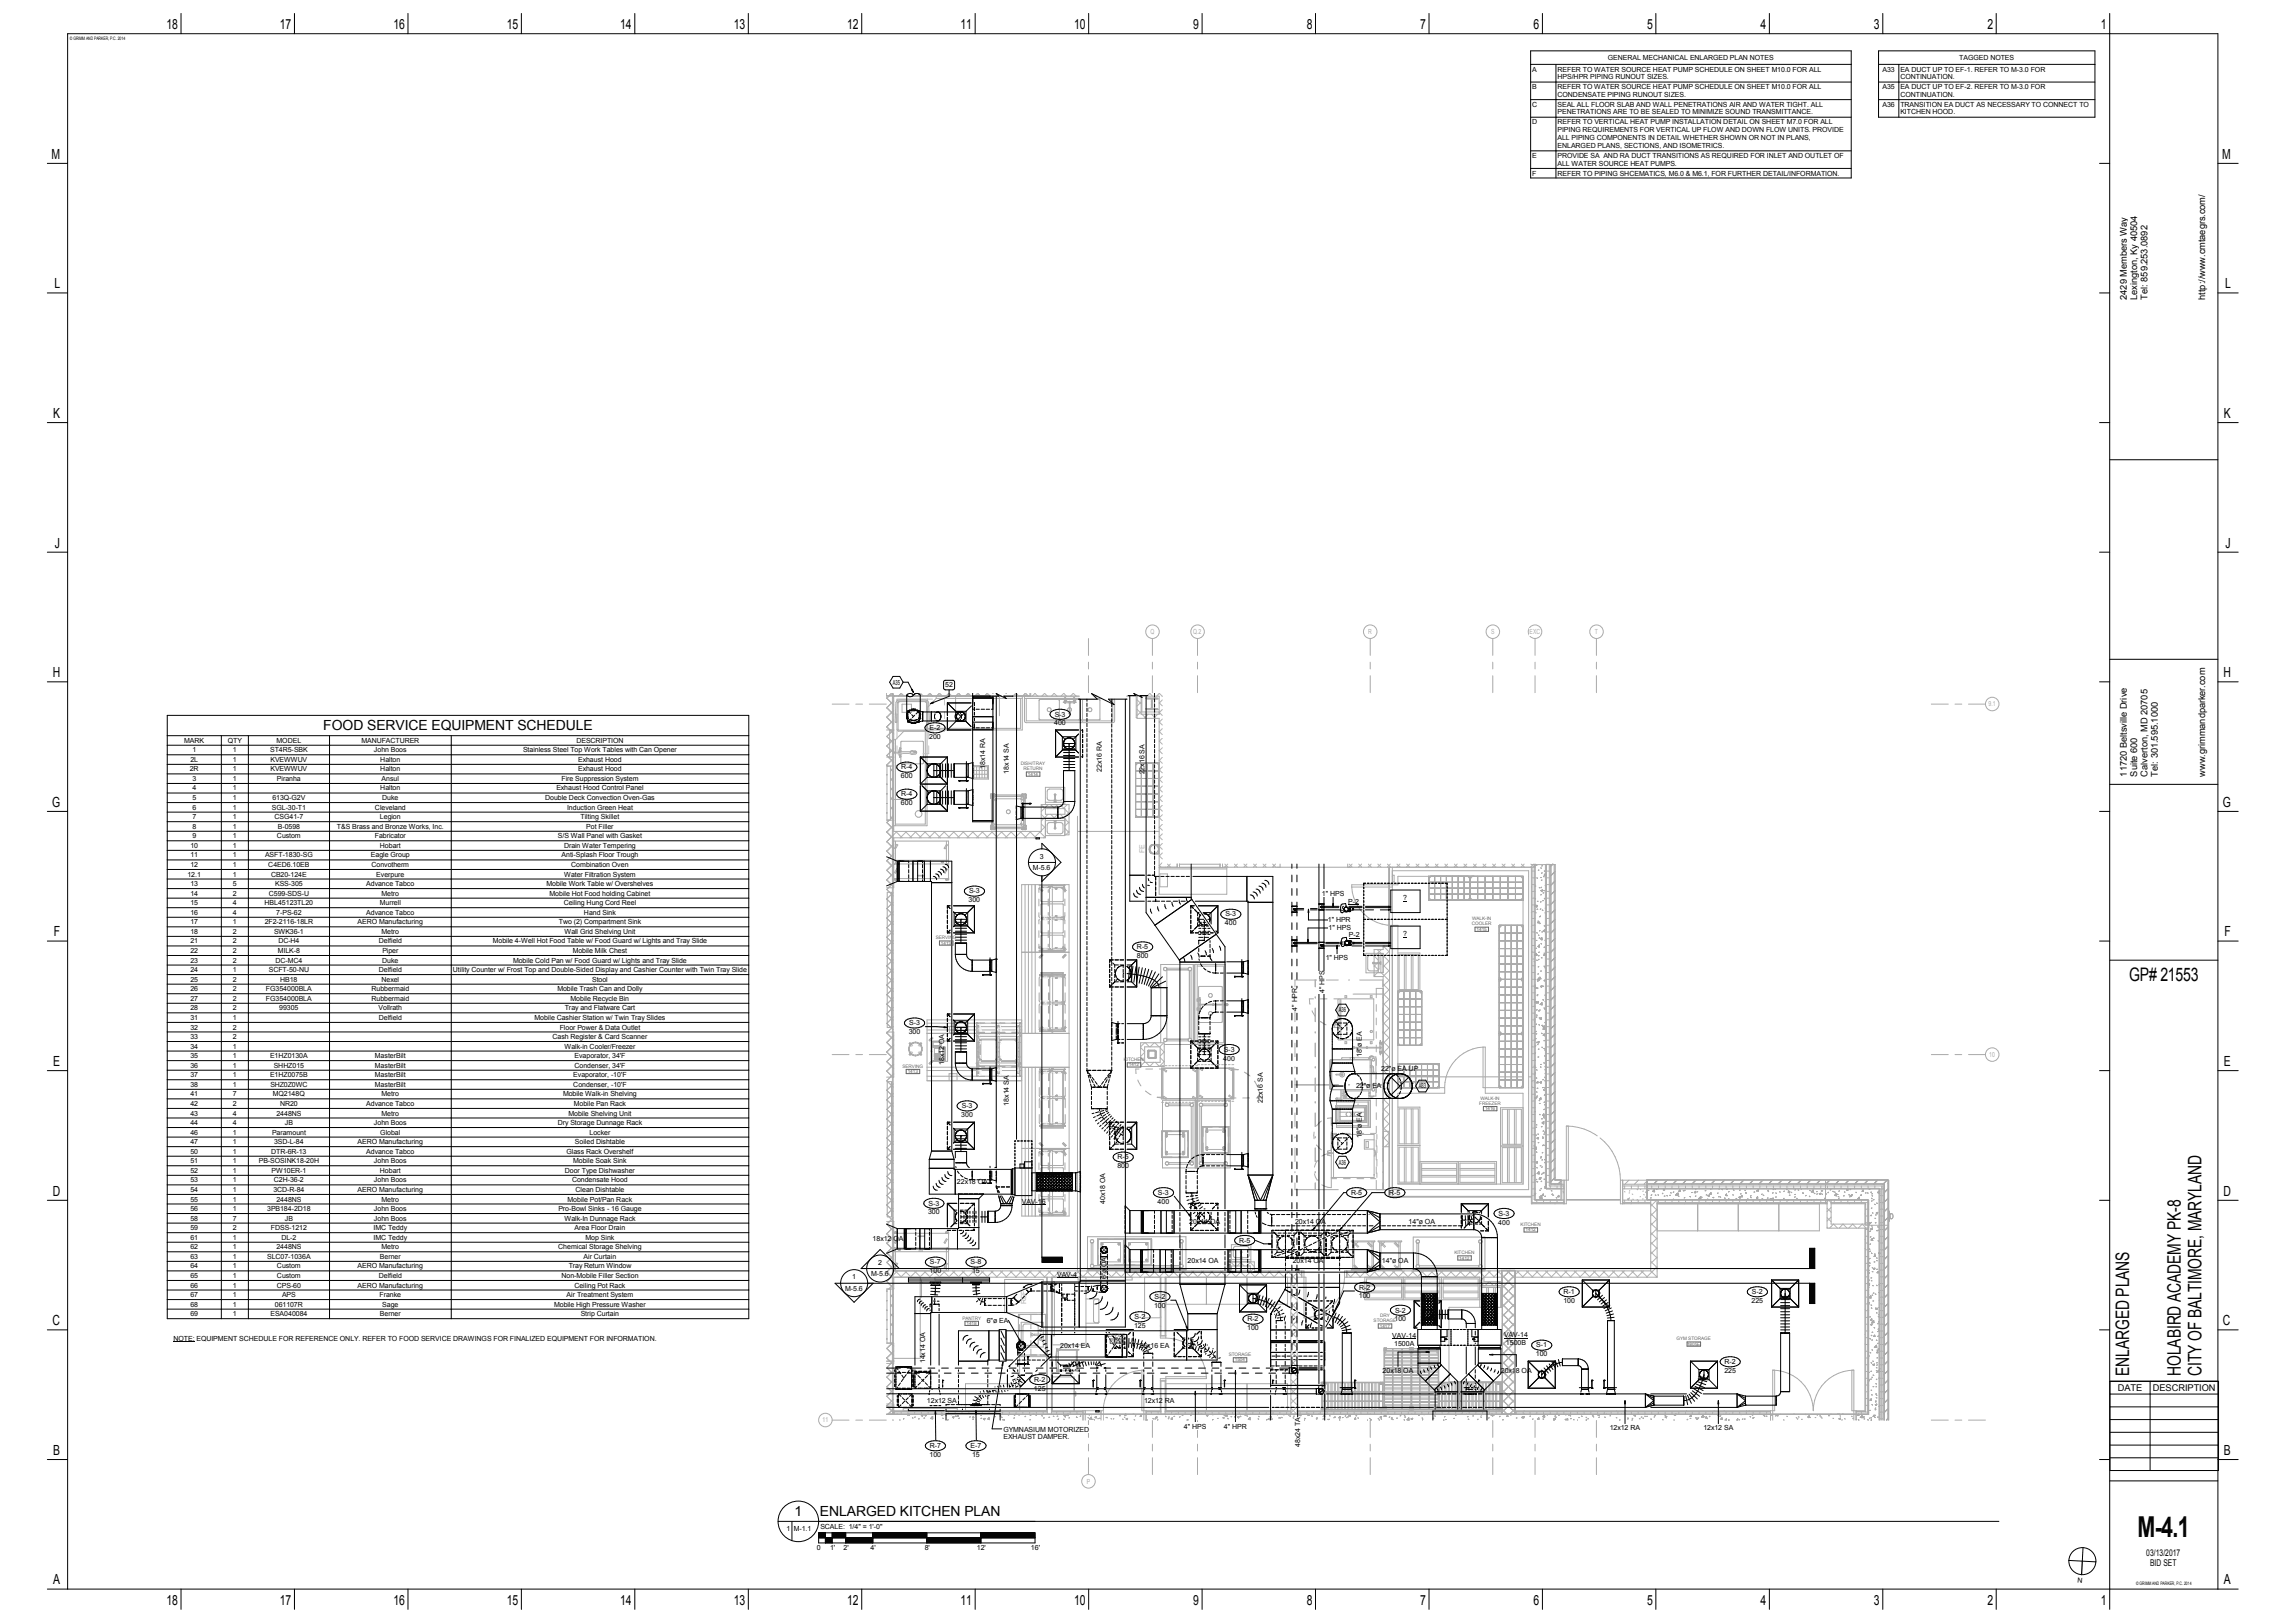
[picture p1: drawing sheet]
<svg xmlns="http://www.w3.org/2000/svg" width="1067mm" height="762mm" viewBox="0 0 1067 762" stroke-linecap="round" stroke-linejoin="round" font-family="sans-serif">
<defs><g id="words">
<text font-size="13.5" x="1004" y="722">M-4.1</text>
<g font-size="8.8">
<text x="1000" y="460">GP# 21553</text>
<text x="1000" y="646" transform="rotate(-90 1000 646)">ENLARGED PLANS</text>
<text x="1024" y="646" transform="rotate(-90 1024 646)">HOLABIRD ACADEMY PK-8</text>
<text x="1034" y="646" transform="rotate(-90 1034 646)">CITY OF BALTIMORE, MARYLAND</text>
</g>
<g font-size="6.6">
<text x="78" y="14">18</text>
<text x="131" y="14">17</text>
<text x="185" y="14">16</text>
<text x="238" y="14">15</text>
<text x="291" y="14">14</text>
<text x="345" y="14">13</text>
<text x="398" y="14">12</text>
<text x="451" y="14">11</text>
<text x="504" y="14">10</text>
<text x="560" y="14">9</text>
<text x="614" y="14">8</text>
<text x="667" y="14">7</text>
<text x="720" y="14">6</text>
<text x="773" y="14">5</text>
<text x="827" y="14">4</text>
<text x="880" y="14">3</text>
<text x="933" y="14">2</text>
<text x="986" y="14">1</text>
<text x="24" y="75">M</text>
<text x="1043" y="75">M</text>
<text x="26" y="135">L</text>
<text x="1045" y="135">L</text>
<text x="25" y="196">K</text>
<text x="1044" y="196">K</text>
<text x="26" y="257">J</text>
<text x="1045" y="257">J</text>
<text x="25" y="318">H</text>
<text x="1044" y="318">H</text>
<text x="152" y="343">FOOD SERVICE EQUIPMENT SCHEDULE</text>
<text x="25" y="379">G</text>
<text x="1044" y="379">G</text>
<text x="25" y="440">F</text>
<text x="1044" y="440">F</text>
<text x="25" y="501">E</text>
<text x="1044" y="501">E</text>
<text x="25" y="561">D</text>
<text x="1044" y="561">D</text>
<text x="25" y="622">C</text>
<text x="1044" y="622">C</text>
<text x="25" y="683">B</text>
<text x="1044" y="683">B</text>
<text x="373" y="712">1</text>
<text x="385" y="712">ENLARGED KITCHEN PLAN</text>
<text x="25" y="744">A</text>
<text x="1044" y="744">A</text>
<text x="78" y="754">18</text>
<text x="131" y="754">17</text>
<text x="185" y="754">16</text>
<text x="238" y="754">15</text>
<text x="291" y="754">14</text>
<text x="345" y="754">13</text>
<text x="398" y="754">12</text>
<text x="451" y="754">11</text>
<text x="504" y="754">10</text>
<text x="560" y="754">9</text>
<text x="614" y="754">8</text>
<text x="667" y="754">7</text>
<text x="720" y="754">6</text>
<text x="773" y="754">5</text>
<text x="827" y="754">4</text>
<text x="880" y="754">3</text>
<text x="933" y="754">2</text>
<text x="986" y="754">1</text>
</g>
<g font-size="4.4">
<text x="999" y="141" transform="rotate(-90 999 141)">2429 Members Way</text>
<text x="1003" y="141" transform="rotate(-90 1003 141)">Lexington, Ky 40504</text>
<text x="1008" y="141" transform="rotate(-90 1008 141)">Tel: 859.253.0892</text>
<text x="1035" y="141" transform="rotate(-90 1035 141)">http://www.cmtaegrs.com/</text>
<text x="999" y="365" transform="rotate(-90 999 365)">11720 Beltsville Drive</text>
<text x="1003" y="365" transform="rotate(-90 1003 365)">Suite 600</text>
<text x="1008" y="365" transform="rotate(-90 1008 365)">Calverton, MD 20705</text>
<text x="1013" y="365" transform="rotate(-90 1013 365)">Tel: 301.595.1000</text>
<text x="1035" y="365" transform="rotate(-90 1035 365)">www.grimmandparker.com</text>
<text x="994" y="653">DATE</text>
<text x="1011" y="653">DESCRIPTION</text>
<text x="1008" y="731">03/13/2017</text>
<text x="1010" y="735">BID SET</text>
</g>
<g font-size="3.3">
<text x="755" y="28">GENERAL MECHANICAL ENLARGED PLAN NOTES</text>
<text x="920" y="28">TAGGED NOTES</text>
<text x="719" y="34">A</text>
<text x="731" y="34">REFER TO WATER SOURCE HEAT PUMP SCHEDULE ON SHEET M10.0 FOR ALL</text>
<text x="884" y="34">A33</text>
<text x="892" y="34">EA DUCT UP TO EF-1. REFER TO M-3.0 FOR</text>
<text x="719" y="42">B</text>
<text x="731" y="37">HPS/HPR PIPING RUNOUT SIZES.</text>
<text x="731" y="42">REFER TO WATER SOURCE HEAT PUMP SCHEDULE ON SHEET M10.0 FOR ALL</text>
<text x="884" y="42">A35</text>
<text x="892" y="42">EA DUCT UP TO EF-2. REFER TO M-3.0 FOR</text>
<text x="892" y="37">CONTINUATION.</text>
<text x="731" y="45">CONDENSATE PIPING RUNOUT SIZES.</text>
<text x="892" y="45">CONTINUATION.</text>
<text x="719" y="50">C</text>
<text x="731" y="50">SEAL ALL FLOOR SLAB AND WALL PENETRATIONS AIR AND WATER TIGHT. ALL</text>
<text x="731" y="54">PENETRATIONS ARE TO BE SEALED TO MINIMIZE SOUND TRANSMITTANCE.</text>
<text x="884" y="50">A36</text>
<text x="892" y="50">TRANSITION EA DUCT AS NECESSARY TO CONNECT TO</text>
<text x="892" y="54">KITCHEN HOOD.</text>
<text x="719" y="58">D</text>
<text x="731" y="58">REFER TO VERTICAL HEAT PUMP INSTALLATION DETAIL ON SHEET M7.0 FOR ALL</text>
<text x="731" y="66">ALL PIPING COMPONENTS IN DETAIL WHETHER SHOWN OR NOT IN PLANS,</text>
<text x="731" y="62">PIPING REQUIREMENTS FOR VERTICAL UP FLOW AND DOWN FLOW UNITS. PROVIDE</text>
<text x="731" y="69">ENLARGED PLANS, SECTIONS, AND ISOMETRICS.</text>
<text x="719" y="74">E</text>
<text x="731" y="78">ALL WATER SOURCE HEAT PUMPS.</text>
<text x="731" y="74">PROVIDE SA AND RA DUCT TRANSITIONS AS REQUIRED FOR INLET AND OUTLET OF</text>
<text x="719" y="82">F</text>
<text x="731" y="82">REFER TO PIPING SHCEMATICS, M6.0 &amp; M6.1, FOR FURTHER DETAIL/INFORMATION.</text>
<text x="419" y="321">A35</text>
<text x="444" y="323">52</text>
<text x="495" y="341">400</text>
<text x="495" y="336">S-3</text>
<text x="436" y="347">200</text>
<text x="436" y="343">E-2</text>
<text x="87" y="349">MARK</text>
<text x="90" y="353">1</text>
<text x="107" y="349">QTY</text>
<text x="109" y="353">1</text>
<text x="127" y="353">ST4R5-SBK</text>
<text x="130" y="349">MODEL</text>
<text x="170" y="349">MANUFACTURER</text>
<text x="176" y="353">John Boos</text>
<text x="246" y="353">Stainless Steel Top Work Tables with Can Opener</text>
<text x="271" y="349">DESCRIPTION</text>
<text x="89" y="358">2L</text>
<text x="109" y="358">1</text>
<text x="127" y="358">KVEWWUV</text>
<text x="179" y="358">Halton</text>
<text x="271" y="358">Exhaust Hood</text>
<text x="89" y="362">2R</text>
<text x="109" y="362">1</text>
<text x="127" y="362">KVEWWUV</text>
<text x="179" y="362">Halton</text>
<text x="271" y="362">Exhaust Hood</text>
<text x="423" y="365">600</text>
<text x="423" y="361">R-4</text>
<text x="463" y="361" transform="rotate(-90 463 361)">18x14 RA</text>
<text x="474" y="363" transform="rotate(-90 474 363)">18x14 SA</text>
<text x="517" y="363" transform="rotate(-90 517 363)">22x16 RA</text>
<text x="537" y="364" transform="rotate(-90 537 364)">22x16 SA</text>
<text x="90" y="367">3</text>
<text x="90" y="371">4</text>
<text x="109" y="367">1</text>
<text x="109" y="371">1</text>
<text x="130" y="367">Piranha</text>
<text x="179" y="371">Halton</text>
<text x="179" y="367">Ansul</text>
<text x="261" y="371">Exhaust Hood Control Panel</text>
<text x="264" y="367">Fire Suppression System</text>
<text x="90" y="376">5</text>
<text x="109" y="376">1</text>
<text x="128" y="376">613Q-G2V</text>
<text x="179" y="376">Duke</text>
<text x="256" y="376">Double Deck Convection Oven-Gas</text>
<text x="423" y="374">R-4</text>
<text x="90" y="380">6</text>
<text x="109" y="380">1</text>
<text x="128" y="380">SGL-30-T1</text>
<text x="176" y="380">Cleveland</text>
<text x="266" y="380">Induction Green Heat</text>
<text x="423" y="378">600</text>
<text x="90" y="385">7</text>
<text x="90" y="389">8</text>
<text x="109" y="385">1</text>
<text x="109" y="389">1</text>
<text x="129" y="385">CSG41-7</text>
<text x="130" y="389">B-0598</text>
<text x="158" y="389">T&amp;S Brass and Bronze Works, Inc.</text>
<text x="178" y="385">Legion</text>
<text x="273" y="385">Tilting Skillet</text>
<text x="275" y="389">Pot Filler</text>
<text x="90" y="394">9</text>
<text x="109" y="394">1</text>
<text x="130" y="394">Custom</text>
<text x="176" y="394">Fabricator</text>
<text x="262" y="394">S/S Wall Panel with Gasket</text>
<text x="89" y="398">10</text>
<text x="109" y="398">1</text>
<text x="178" y="398">Hobart</text>
<text x="265" y="398">Drain Water Tempering</text>
<text x="89" y="403">11</text>
<text x="89" y="407">12</text>
<text x="109" y="403">1</text>
<text x="109" y="407">1</text>
<text x="124" y="403">ASFT-1830-SG</text>
<text x="126" y="407">C4ED6.10EB</text>
<text x="174" y="403">Eagle Group</text>
<text x="174" y="407">Convotherm</text>
<text x="264" y="403">Anti-Splash Floor Trough</text>
<text x="268" y="407">Combination Oven</text>
<text x="488" y="403">3</text>
<text x="88" y="412">12.1</text>
<text x="109" y="412">1</text>
<text x="127" y="412">CB20-124E</text>
<text x="177" y="412">Everpure</text>
<text x="265" y="412">Water Filtration System</text>
<text x="485" y="408">M-5.6</text>
<text x="89" y="416">13</text>
<text x="109" y="416">5</text>
<text x="129" y="416">KSS-305</text>
<text x="172" y="416">Advance Tabco</text>
<text x="257" y="416">Mobile Work Table w/ Overshelves</text>
<text x="455" y="419">S-3</text>
<text x="89" y="420">14</text>
<text x="89" y="425">15</text>
<text x="109" y="420">2</text>
<text x="109" y="425">4</text>
<text x="124" y="425">HBL45123TL20</text>
<text x="126" y="420">C599-SDS-U</text>
<text x="178" y="425">Murrell</text>
<text x="179" y="420">Metro</text>
<text x="258" y="420">Mobile Hot Food holding Cabinet</text>
<text x="265" y="425">Ceiling Hung Cord Reel</text>
<text x="455" y="424">300</text>
<text x="621" y="420">1&quot; HPS</text>
<text x="633" y="424">P-2</text>
<text x="659" y="423">?</text>
<text x="89" y="429">16</text>
<text x="109" y="429">4</text>
<text x="130" y="429">7-PS-62</text>
<text x="172" y="429">Advance Tabco</text>
<text x="274" y="429">Hand Sink</text>
<text x="575" y="430">S-3</text>
<text x="89" y="434">17</text>
<text x="109" y="434">1</text>
<text x="124" y="434">2F2-2116-18LR</text>
<text x="168" y="434">AERO Manufacturing</text>
<text x="262" y="434">Two (2) Compartment Sink</text>
<text x="575" y="434">400</text>
<text x="623" y="433">1&quot; HPR</text>
<text x="624" y="437">1&quot; HPS</text>
<text x="89" y="438">18</text>
<text x="89" y="443">21</text>
<text x="109" y="438">2</text>
<text x="109" y="443">2</text>
<text x="129" y="438">SWK36-1</text>
<text x="131" y="443">DC-H4</text>
<text x="178" y="443">Delfield</text>
<text x="179" y="438">Metro</text>
<text x="231" y="443">Mobile 4-Well Hot Food Table w/ Food Guard w/ Lights and Tray Slide</text>
<text x="265" y="438">Wall Grid Shelving Unit</text>
<text x="633" y="440">P-2</text>
<text x="659" y="440">?</text>
<text x="89" y="447">22</text>
<text x="109" y="447">2</text>
<text x="130" y="447">MILK-8</text>
<text x="180" y="447">Piper</text>
<text x="269" y="447">Mobile Milk Chest</text>
<text x="534" y="450">800</text>
<text x="534" y="446">R-5</text>
<text x="89" y="452">23</text>
<text x="109" y="452">2</text>
<text x="129" y="452">DC-MC4</text>
<text x="179" y="452">Duke</text>
<text x="241" y="452">Mobile Cold Pan w/ Food Guard w/ Lights and Tray Slide</text>
<text x="622" y="451">1&quot; HPS</text>
<text x="89" y="456">24</text>
<text x="89" y="461">25</text>
<text x="109" y="456">1</text>
<text x="109" y="461">2</text>
<text x="126" y="456">SCFT-50-NU</text>
<text x="132" y="461">HB18</text>
<text x="178" y="456">Delfield</text>
<text x="179" y="461">Nexel</text>
<text x="213" y="456">Utility Counter w/ Frost Top and Double-Sided Display and Cashier Counter with Twin Tray Slide</text>
<text x="278" y="461">Stool</text>
<text x="89" y="465">26</text>
<text x="109" y="465">2</text>
<text x="125" y="465">FG354000BLA</text>
<text x="174" y="465">Rubbermaid</text>
<text x="262" y="465">Mobile Trash Can and Dolly</text>
<text x="622" y="466" transform="rotate(-90 622 466)">4&quot; HPS</text>
<text x="89" y="470">27</text>
<text x="109" y="470">2</text>
<text x="125" y="470">FG354000BLA</text>
<text x="174" y="470">Rubbermaid</text>
<text x="268" y="470">Mobile Recycle Bin</text>
<text x="89" y="474">28</text>
<text x="89" y="479">31</text>
<text x="109" y="474">2</text>
<text x="109" y="479">1</text>
<text x="131" y="474">99305</text>
<text x="178" y="474">Vollrath</text>
<text x="178" y="479">Delfield</text>
<text x="251" y="479">Mobile Cashier Station w/ Twin Tray Slides</text>
<text x="265" y="474">Tray and Flatware Cart</text>
<text x="609" y="475" transform="rotate(-90 609 475)">4&quot; HPR</text>
<text x="629" y="475">A36</text>
<text x="89" y="483">32</text>
<text x="109" y="483">2</text>
<text x="263" y="483">Floor Power &amp; Data Outlet</text>
<text x="427" y="486">300</text>
<text x="427" y="481">S-3</text>
<text x="89" y="488">33</text>
<text x="109" y="488">2</text>
<text x="259" y="488">Cash Register &amp; Card Scanner</text>
<text x="89" y="492">34</text>
<text x="89" y="497">35</text>
<text x="109" y="492">1</text>
<text x="109" y="497">1</text>
<text x="127" y="497">E1HZ0130A</text>
<text x="176" y="497">MasterBilt</text>
<text x="265" y="492">Walk-in Cooler/Freezer</text>
<text x="270" y="497">Evaporator, 34'F</text>
<text x="575" y="494">S-3</text>
<text x="639" y="496" transform="rotate(-90 639 496)">18&quot;ø EA</text>
<text x="89" y="501">36</text>
<text x="109" y="501">1</text>
<text x="129" y="501">SHHZ015</text>
<text x="176" y="501">MasterBilt</text>
<text x="270" y="501">Condenser, 34'F</text>
<text x="443" y="500" transform="rotate(-90 443 500)">18x12 OA</text>
<text x="574" y="498">400</text>
<text x="649" y="503">22&quot;ø EA UP</text>
<text x="89" y="506">37</text>
<text x="109" y="506">1</text>
<text x="127" y="506">E1HZ0075B</text>
<text x="176" y="506">MasterBilt</text>
<text x="269" y="506">Evaporator, -10'F</text>
<text x="89" y="510">38</text>
<text x="89" y="515">41</text>
<text x="109" y="510">1</text>
<text x="109" y="515">7</text>
<text x="127" y="510">SHZ0Z0WC</text>
<text x="128" y="515">MQ2148Q</text>
<text x="176" y="510">MasterBilt</text>
<text x="179" y="515">Metro</text>
<text x="264" y="515">Mobile Walk-in Shelving</text>
<text x="269" y="510">Condenser, -10'F</text>
<text x="637" y="511">22&quot;ø EA</text>
<text x="666" y="511">A33</text>
<text x="89" y="519">42</text>
<text x="109" y="519">2</text>
<text x="131" y="519">NR20</text>
<text x="172" y="519">Advance Tabco</text>
<text x="269" y="519">Mobile Pan Rack</text>
<text x="452" y="520">S-3</text>
<text x="474" y="519" transform="rotate(-90 474 519)">18x14 SA</text>
<text x="593" y="518" transform="rotate(-90 593 518)">22x16 SA</text>
<text x="89" y="524">43</text>
<text x="109" y="524">4</text>
<text x="130" y="524">2448NS</text>
<text x="179" y="524">Metro</text>
<text x="267" y="524">Mobile Shelving Unit</text>
<text x="451" y="524">300</text>
<text x="89" y="528">44</text>
<text x="89" y="533">46</text>
<text x="109" y="528">4</text>
<text x="109" y="533">1</text>
<text x="128" y="533">Paramount</text>
<text x="134" y="528">JB</text>
<text x="176" y="528">John Boos</text>
<text x="179" y="533">Global</text>
<text x="262" y="528">Dry Storage Dunnage Rack</text>
<text x="277" y="533">Locker</text>
<text x="89" y="537">47</text>
<text x="109" y="537">1</text>
<text x="129" y="537">3SD-L-84</text>
<text x="168" y="537">AERO Manufacturing</text>
<text x="270" y="537">Soiled Dishtable</text>
<text x="639" y="534" transform="rotate(-90 639 534)">18&quot;ø EA</text>
<text x="89" y="542">50</text>
<text x="109" y="542">1</text>
<text x="127" y="542">DTR-6R-13</text>
<text x="172" y="542">Advance Tabco</text>
<text x="266" y="542">Glass Rack Overshelf</text>
<text x="525" y="544">R-5</text>
<text x="89" y="546">51</text>
<text x="89" y="551">52</text>
<text x="109" y="546">1</text>
<text x="109" y="551">1</text>
<text x="121" y="546">PB-SOSINK18-20H</text>
<text x="128" y="551">PW10ER-1</text>
<text x="176" y="546">John Boos</text>
<text x="178" y="551">Hobart</text>
<text x="265" y="551">Door Type Dishwasher</text>
<text x="269" y="546">Mobile Soak Sink</text>
<text x="525" y="549">800</text>
<text x="629" y="547">A36</text>
<text x="89" y="555">53</text>
<text x="109" y="555">1</text>
<text x="129" y="555">C2H-36-2</text>
<text x="176" y="555">John Boos</text>
<text x="269" y="555">Condensate Hood</text>
<text x="449" y="556">22x18 OA</text>
<text x="89" y="560">54</text>
<text x="109" y="560">1</text>
<text x="128" y="560">3CD-R-84</text>
<text x="168" y="560">AERO Manufacturing</text>
<text x="270" y="560">Clean Dishtable</text>
<text x="544" y="561">S-3</text>
<text x="634" y="561">R-5</text>
<text x="652" y="561">R-5</text>
<text x="89" y="564">55</text>
<text x="89" y="569">56</text>
<text x="109" y="564">1</text>
<text x="109" y="569">1</text>
<text x="125" y="569">3PB184-2D18</text>
<text x="130" y="564">2448NS</text>
<text x="176" y="569">John Boos</text>
<text x="179" y="564">Metro</text>
<text x="262" y="569">Pro-Bowl Sinks - 16 Gauge</text>
<text x="267" y="564">Mobile Pot/Pan Rack</text>
<text x="436" y="566">S-3</text>
<text x="480" y="565">VAV-16</text>
<text x="519" y="565" transform="rotate(-90 519 565)">40x18 OA</text>
<text x="544" y="565">400</text>
<text x="89" y="573">58</text>
<text x="109" y="573">7</text>
<text x="134" y="573">JB</text>
<text x="176" y="573">John Boos</text>
<text x="265" y="573">Walk-In Dunnage Rack</text>
<text x="436" y="570">300</text>
<text x="558" y="575">20x14 OA</text>
<text x="608" y="575">20x14 OA</text>
<text x="661" y="575">14&quot;ø OA</text>
<text x="703" y="575">400</text>
<text x="704" y="571">S-3</text>
<text x="89" y="578">59</text>
<text x="109" y="578">2</text>
<text x="127" y="578">FDSS-1212</text>
<text x="175" y="578">IMC Teddy</text>
<text x="270" y="578">Area Floor Drain</text>
<text x="89" y="582">61</text>
<text x="89" y="587">62</text>
<text x="109" y="582">1</text>
<text x="109" y="587">1</text>
<text x="130" y="587">2448NS</text>
<text x="132" y="582">DL-2</text>
<text x="175" y="582">IMC Teddy</text>
<text x="179" y="587">Metro</text>
<text x="262" y="587">Chemical Storage Shelving</text>
<text x="275" y="582">Mop Sink</text>
<text x="410" y="583">18x12 OA</text>
<text x="582" y="583">R-5</text>
<text x="89" y="591">63</text>
<text x="109" y="591">1</text>
<text x="125" y="591">SLC07-1036A</text>
<text x="178" y="591">Berner</text>
<text x="274" y="591">Air Curtain</text>
<text x="412" y="594">2</text>
<text x="437" y="594">S-7</text>
<text x="456" y="594">S-8</text>
<text x="558" y="593">20x14 OA</text>
<text x="607" y="593">20x14 OA</text>
<text x="649" y="593">14&quot;ø OA</text>
<text x="89" y="596">64</text>
<text x="109" y="596">1</text>
<text x="130" y="596">Custom</text>
<text x="168" y="596">AERO Manufacturing</text>
<text x="267" y="596">Tray Return Window</text>
<text x="409" y="599">M-5.6</text>
<text x="436" y="598">100</text>
<text x="456" y="598">15</text>
<text x="496" y="600">VAV-4</text>
<text x="89" y="600">65</text>
<text x="89" y="605">66</text>
<text x="109" y="600">1</text>
<text x="109" y="605">1</text>
<text x="130" y="605">CPS-60</text>
<text x="130" y="600">Custom</text>
<text x="168" y="605">AERO Manufacturing</text>
<text x="178" y="600">Delfield</text>
<text x="264" y="600">Non-Mobile Filler Section</text>
<text x="270" y="605">Ceiling Pot Rack</text>
<text x="400" y="601">1</text>
<text x="520" y="601" transform="rotate(-90 520 601)">6&quot;ø OA</text>
<text x="638" y="605">R-2</text>
<text x="89" y="609">67</text>
<text x="109" y="609">1</text>
<text x="132" y="609">APS</text>
<text x="178" y="609">Franke</text>
<text x="266" y="609">Air Treatment System</text>
<text x="397" y="606">M-5.6</text>
<text x="542" y="610">S-2</text>
<text x="638" y="610">100</text>
<text x="734" y="612">100</text>
<text x="734" y="608">R-1</text>
<text x="822" y="612">225</text>
<text x="823" y="608">S-2</text>
<text x="89" y="613">68</text>
<text x="89" y="618">69</text>
<text x="109" y="613">1</text>
<text x="109" y="618">1</text>
<text x="127" y="618">ESA040084</text>
<text x="129" y="613">061107R</text>
<text x="178" y="618">Berner</text>
<text x="179" y="613">Sage</text>
<text x="260" y="613">Mobile High Pressure Washer</text>
<text x="273" y="618">Strip Curtain</text>
<text x="542" y="614">100</text>
<text x="655" y="616">S-2</text>
<text x="463" y="621">6&quot;ø EA</text>
<text x="533" y="623">125</text>
<text x="533" y="619">S-2</text>
<text x="586" y="620">R-2</text>
<text x="655" y="620">100</text>
<text x="81" y="629">NOTE:</text>
<text x="92" y="629">EQUIPMENT SCHEDULE FOR REFERENCE ONLY. REFER TO FOOD SERVICE DRAWINGS FOR FINALIZED EQUIPMENT FOR INFORMATION.</text>
<text x="586" y="625">100</text>
<text x="654" y="628">VAV-14</text>
<text x="706" y="628">VAV-14</text>
<text x="498" y="633">20x14 EA</text>
<text x="535" y="633">26x16 EA</text>
<text x="655" y="632">1500A</text>
<text x="707" y="632">1500B</text>
<text x="721" y="633">S-1</text>
<text x="434" y="640" transform="rotate(-90 434 640)">14x14 OA</text>
<text x="721" y="637">100</text>
<text x="810" y="640">R-2</text>
<text x="649" y="645">20x18 OA</text>
<text x="705" y="645">20x18 OA</text>
<text x="810" y="645">225</text>
<text x="485" y="653">125</text>
<text x="486" y="649">R-2</text>
<text x="435" y="659">12x12 SA</text>
<text x="537" y="659">12x12 RA</text>
<text x="556" y="671">4&quot; HPS</text>
<text x="575" y="671">4&quot; HPR</text>
<text x="756" y="671">12x12 RA</text>
<text x="800" y="671">12x12 SA</text>
<text x="471" y="672">GYMNASIUM MOTORIZED</text>
<text x="471" y="676">EXHAUST DAMPER.</text>
<text x="437" y="680">R-7</text>
<text x="456" y="680">E-7</text>
<text x="610" y="679" transform="rotate(-90 610 679)">48x24 TA</text>
<text x="436" y="684">100</text>
<text x="456" y="684">15</text>
<text x="369" y="719">1</text>
<text x="373" y="719">M-1.1</text>
<text x="385" y="718">SCALE: 1/4&quot; = 1'-0&quot;</text>
<text x="383" y="728">0</text>
<text x="390" y="728">1'</text>
<text x="396" y="728">2'</text>
<text x="409" y="728">4'</text>
<text x="434" y="728">8'</text>
<text x="459" y="728">12'</text>
<text x="484" y="728">16'</text>
<text x="978" y="741" transform="rotate(-174 978 741)">N</text>
</g>
<g font-size="3.3" fill="#aaa">
<text x="540" y="298">Q</text>
<text x="560" y="298">Q.2</text>
<text x="642" y="298">R</text>
<text x="700" y="298">S</text>
<text x="718" y="298">EXC</text>
<text x="749" y="298">T</text>
<text x="934" y="332">9.1</text>
<text x="537" y="401" transform="rotate(-90 537 401)">FE</text>
<text x="934" y="496">10</text>
<text x="482" y="612" transform="rotate(-90 482 612)">REF.</text>
<text x="386" y="668">11</text>
<text x="510" y="697">P</text>
</g>
<text font-size="3.3" fill="#fefefe" x="486" y="724">1/4&quot; = 1'-0&quot;</text>
<g font-size="2.2">
<text x="33" y="19">© GRIMM AND PARKER, P.C. 2014</text>
<text x="1003" y="744">© GRIMM AND PARKER, P.C. 2014</text>
</g>
<g font-size="2.2" fill="#646464">
<text x="479" y="359">DISH/TRAY</text>
<text x="481" y="362">RETURN</text>
<text x="483" y="364">1414</text>
<text x="691" y="434">COOLER</text>
<text x="691" y="432">WALK-IN</text>
<text x="693" y="437">1415</text>
<text x="439" y="441">SERVING</text>
<text x="442" y="443">1413</text>
<text x="424" y="501">SERVING</text>
<text x="426" y="504">1413</text>
<text x="528" y="498">KITCHEN</text>
<text x="530" y="501">1412</text>
<text x="695" y="519">FREEZER</text>
<text x="695" y="516">WALK-IN</text>
<text x="697" y="521">1416</text>
<text x="714" y="576">KITCHEN</text>
<text x="716" y="578">1412</text>
<text x="683" y="589">KITCHEN</text>
<text x="685" y="591">1412</text>
<text x="452" y="620">PANTRY</text>
<text x="454" y="622">1418</text>
<text x="645" y="621">STORAGE</text>
<text x="648" y="623">1417</text>
<text x="648" y="618">DRY</text>
<text x="520" y="628">OFFICE</text>
<text x="787" y="629">GYM STORAGE</text>
<text x="522" y="630">1503</text>
<text x="792" y="632">1805E</text>
<text x="577" y="637">STORAGE</text>
<text x="580" y="639">1504</text>
</g>
</g></defs>
<g fill="none" stroke="#aaa" stroke-width=".47">
<path d="M416 325v2h10M416 327h10M419 325v339M420 327v63h69v-12h13v14h-2M421 329h1h13l1 1v9l-1-9v-1l-13 1-1 9h-1zM421 335l1 8h13M421 329v-1h15v1M422 330v13h13v-13h-1M424 331h4v3h-4zM428 327h42M429 327h36M440 328h40"/>
<path d="M440 327v1M449 327v9M469 327h1M469 327v9M471 327h36M479 328v14h-43M480 327v16h-44v-11l4-4M481 327v11l1 1h41v-1v-10M481 328h26M482 328v10h41v-7M484 325v2h-9M484 325v2"/>
<path d="M488 329v9M488 338h.1M488 329h.1M488 328v1M488 338h9M488 328h.1M488 328h9M497 328h.1M497 328v1M497 338h.1M497 329h.1M497 329v9"/>
<path d="M497 338h1M497 329h10M498 338h.1M498 338h9M500 330h-1h1M500 330h.1M500 329v1M500 329h.1M500 328h.1M500 329h2M501 329h-1M501 329h.1"/>
<path d="M502 330h.1M502 335h.1M502 329h.1M502 330v5M502 329h2M503 330h-1M504 329h.1M504 329h1M504 328h.1M504 330h.1M504 328h1M505 329h.1"/>
<path d="M505 328h.1M505 328h-1M505 330h.1M505 329v1M505 330h-5M505 329h-1h1M507 338h.1M507 329h.1M507 329v9M507 328v1M507 338h9M507 328h9"/>
<path d="M507 328h.1M508 328v10M508 338v1M514 327h1M515 328h2M516 328h.1M516 328v1M516 338h.1M516 329h.1M516 329v9M523 328v2M529 327h5v10h10v83h32v-13"/>
<path d="M533 327v10h1M536 327h8v8h-8zM536 327v7h8M538 328h3M540 328l1 5h-3h6h-6M541 328v5M541 333h2M541 328h.1M541 333h1M543 328h-5h6h-3v5M416 343h4M416 355h4"/>
<path d="M418 343v12M418 360v25M419 347h1M419 353h1M419 354h1M420 360h-4v25h4M420 353v1M420 353h2v2M420 347v41M422 354h.1M422 353v1M422 354h1"/>
<path d="M422 354v1M422 352h1M422 353h8l-8 1M422 353h.1M422 352v1h-2M422 355h.1M422 355h1M422 351h1M422 352h.1M422 351v1M422 351h.1M423 355h.1"/>
<path d="M423 352h.1M423 351h.1M423 351v2h-1M423 352h-1M423 354v1M423 354l-1 1M423 348h10v10h-10zM424 343l-4 4M429 354h.1M429 353h.1M429 353a.9 .9 0 0 0-1 0 .9 .9 0 0 0 0 1 .9 .9 0 0 0 1 0M429 353v1"/>
<path d="M429 353h1v1h-1M430 353v1M430 353h.1M434 343v44h-14M435 343h.1M435 343v45h-16M436 342l-1 1M457 359h7v7h-7zM457 360h7v5h-7zM459 360v5M460 360v5M461 360v5"/>
<path d="M462 360v5M534 358l-1 1M536 358v26M539 358v26M541 358v26M543 358l1 1M544 358h-11v26M428 375h-8M457 362h7M457 364h7M465 373v2M465 375h1"/>
<path d="M466 374h.1M466 373h.1M466 373h1M466 373v16M466 373h15M466 375h.1M466 373h-1M466 374l1-1 1 3h-1zM466 374h15v15h-15zM466 374h15v14h-15zM467 373h.1M467 375v12"/>
<path d="M467 375h.1M467 375h12l1 12M479 374l1-1 1 3h-1zM480 373h.1M480 373h1M481 374h.1M481 375h.1M481 373h1M481 373h.1M481 373v16h-15M482 373v1M482 374l-1 1"/>
<path d="M491 378v-8h9v8M491 380h9v2h-9zM491 377h9M492 371h7v1v3l-1 1h-6v-1zM495 377h.1M495 377h1M495 376h.1M495 374h.1M495 375v1l1-1M495 374v2l1-2M495 373h1h-1zM495 373v1"/>
<path d="M495 373l1 1M496 374h.1M496 376h.1M496 377h.1M533 376h11M533 373h11M533 369h11M533 366h11M533 362h11M419 395h26v18M420 395v11M421 396l1 1-2 2v-1z"/>
<path d="M444 395v11M444 396l1 1-1 2-1-1zM465 389h.1M465 388v1M466 388h.1M466 389h.1M466 387h.1M466 387l-1 1M466 387l1-1 1 3h-1zM467 389h.1M467 389h-1M467 389v1l-2-1"/>
<path d="M467 387h.1M467 387h1M468 387h.1M479 387l1-1 1 3h-1zM480 387h-12M480 387h.1M480 389h.1M480 389v1l2-1M480 389h2M481 388h.1M481 387h.1M481 387l1 1"/>
<path d="M482 388v1M491 392h9v-8h-9v9h-71v24h-4M491 385h9M492 386h7v1v4h-1h-6v-1zM495 385h1M495 389h1h-1zM495 386h.1M495 388h1M495 387v-1l1 1M495 386v2M495 388h.1M495 386l1 2"/>
<path d="M496 388h-1M496 388h.1M496 386h.1M506 383v214M506 390h38M533 384h11M533 383l1 1M533 380h11M540 398h.1M540 397v3M540 398v2M540 397h.1"/>
<path d="M541 397h-1M541 397h.1M543 397h1v4h-1M544 397h-3h-1M544 396l-3 1M544 383l-1 1M417 419h2v63h-2zM419 406h.1M419 412h.1M419 413h.1M419 405h.1M419 413h1h-1"/>
<path d="M419 404h26M419 412h26M420 406h.1M420 412v1M420 406h-1M420 413h.1M420 412h.1M420 413h1M421 413h.1M421 412h.1M421 412v1M421 408h1l-2 2z"/>
<path d="M431 411h3zM432 404h1M442 405h1M442 405h.1M443 405h.1M443 405h-1M444 413h.1M444 412h.1M444 413h1M444 412v1M444 408h1l-1 2h-1zM445 413h.1"/>
<path d="M445 412h.1M445 412v1M445 406h.1M445 405h.1M445 406h-26M480 415h22v156h-22zM481 415v32M483 415v70M484 415v32M486 415v70M488 417l1 2M488 416h.1"/>
<path d="M488 416h12h-12M488 417h4v2M488 417v2M488 417h.1M489 417h10v6h-10zM489 417l1 1M489 416h.1M489 416v1h1M491 417h.1M491 417h2M493 416v1M493 416h.1"/>
<path d="M493 417h.1M493 416h1M494 416h.1M494 417v-1h-1v30h1v-1M494 417h1M494 417v13M495 417h-2v2M495 417h.1M495 417h1M496 417h.1M496 417h-1M496 417h4"/>
<path d="M498 417h2v2M499 417l1 2M499 417l2 1M500 417h.1M500 416h.1M500 416v1M540 400l1 1M541 401h3M544 407h9M544 408h32M545 410h3v6h-3zM553 406v1h21v-1"/>
<path d="M554 407h19M554 406h19M554 406v1M573 406v1M574 407h147M601 406v1M633 406v1M635 416v-1h21v-4h59v100h-19v-19M635 416a19 19 0 0 0 19 19M635 416h19M652 407v37M652 407v155h67"/>
<path d="M654 407v155M654 409h64v150h-64M654 411h1v3h-1M671 417h44M671 411v12h44M671 420h44M671 414h44M672 411l-1 1M674 411v12M676 411v12M679 411v12M682 411v12"/>
<path d="M685 411v12M687 411v12M689 411l1 1h1v-1M690 411v12M694 411v12M697 411v12M701 411v12M704 411v12M708 411v12M712 411v12M714 411l1 1M719 407v158h16v-36"/>
<path d="M719 406h11M719 416v1M719 407v158h15M720 407h.1M720 406v157h13v-9h-3v-148M721 406v157h13M721 416h.1M721 406h1M722 412h.1M723 409h-1M723 417h.1M723 407l1 1"/>
<path d="M724 418h.1M724 420h-1M724 412h-1M724 417h.1M724 413h.1M724 410h.1M724 406v1M725 411v1M725 419h.1M725 418h.1M725 409h.1M726 410v1h-1z"/>
<path d="M726 416h.1M726 406v152h7M726 411h.1M726 406v152h8M727 406v151h7M728 406v150h5M728 406v150h6M729 406l-1 1M730 419l-2 1M730 409l-2 2M730 414l-2 2M730 418l-2 2"/>
<path d="M730 406v148h6v-25h-1M488 428v3h12M488 422v3M488 437v3M489 432h10v6h-10zM489 431v-7h10v7M489 431h.1M489 431v1M492 432v2M492 422v3M492 428v3M492 437v3"/>
<path d="M493 431h.1M493 422v3M493 428v3M493 437v3M493 431v1M493 432h-5v2M494 430v2M494 432v13M495 430h.1M495 432h.1M495 430h1M495 432h1"/>
<path d="M495 432h-2v2M496 430h.1M496 432h.1M496 432h-1M496 430h-1M499 432h1v2M500 431h.1M500 431v1h-4M500 422v3M500 428v2l-1 1M500 437v3M654 434h2v77h22"/>
<path d="M671 422l1 1M689 423l1-1h1v1M704 438h11M705 434l-1 1M707 434v77M710 434v77M712 434v77M714 434l1 1M715 434h-11v77M715 422l-1 1M719 428h.1M719 435h.1"/>
<path d="M720 438h.1M721 434h-1M721 426h.1M721 422h.1M721 428v1M721 425h1v1zM721 425h.1M721 425v1M722 438h.1M722 425h.1M722 427h.1M722 423h.1"/>
<path d="M722 432v1M722 439h1M723 433h-1zM723 437h.1M723 433v1M723 430h.1M723 427h.1M724 423l-1 1M724 427h.1M724 438h.1M725 437h.1M725 423h-1"/>
<path d="M725 435h.1M725 422h.1M726 426h.1M726 438h.1M726 429h.1M730 423l-2 2M730 428l-2 1M730 432l-2 2M730 436l-2 2M730 427l-2 2M480 447h22M481 447v38"/>
<path d="M485 447v38M488 445l1 1M488 447h.1M488 446h.1M488 446h12l-12 1M488 446v1M488 458h.1M488 458h12h-12M488 444l1 1M489 457h10v26h-10zM489 445v-6h10v6M489 446h.1"/>
<path d="M489 445v1M489 458v1M489 448l-1 1M489 446h1M489 458h.1M489 459h.1M490 448l-2 2M491 446h.1M491 446h2M492 459v4M492 443v2M493 446h.1"/>
<path d="M493 443v2M493 458v1M493 459h.1M493 458h.1M493 459h-5v4M493 446h1M493 458h1M494 458h.1M494 447h.1M494 457v1M494 457h.1M494 446v1"/>
<path d="M494 446h1M494 459v-1h-1v26h1v-1M494 459v11M495 445h.1M496 459h.1M496 459h-3v4M496 445h-1M496 445h.1M496 446h4M496 459h4M499 445l1 1M499 444l2 2"/>
<path d="M500 446h.1M500 459v4M500 459h.1M500 458h.1M500 458v1M500 443v2h-1h-11v-2M500 448l-1 1M501 448l-2 2M547 456h.1M547 454v2M547 454h.1M547 454l1 1"/>
<path d="M548 455l-1 1M548 455h.1M548 455h10h-10M548 455v34M558 456v32M558 456h1v32M560 453v37M561 453h14v37h-14zM562 454h13v36h-13M562 453v37M641 448h8v9h-8zM643 449l3-1 1 1v6v1h-4l-1-1v-6z"/>
<path d="M644 452h1v1zM645 452h.1M645 452h3M647 452h1h-1M647 452h.1M648 452h-3M648 452v1M648 448v9M649 448h-2v9h2M652 444h-3v2h-4v13h4v100M656 447h11v19h1M657 448h9v17h-9z"/>
<path d="M659 448v17M660 448v17M663 448v17M704 460h11M704 445h11M704 459h1v1l-1 1M704 453h11M704 456h11M704 449h11M704 442h11M715 459h-1v1l1 1M719 449h.1"/>
<path d="M719 447h.1M720 451h.1M720 451v1M721 448v1M721 460h.1M721 448h.1M721 448h-1l1 1M721 445h.1M722 451h.1M722 442h-1M722 448h.1M722 444h1v1z"/>
<path d="M722 457h.1M723 454h-1M723 459v1h-1zM723 450l-1 1M723 449h-1M723 447h-1M723 444h.1M723 440h.1M723 459h.1M724 443h.1M724 460h-1M724 456h-1"/>
<path d="M724 450h.1M724 440l-1 1h1v-1M724 441h.1M725 454h.1M725 448h.1M725 448v1v-1zM725 445h.1M726 442h.1M726 454v1M726 456h.1M730 441l-2 2M730 445l-2 2"/>
<path d="M730 450l-2 2M730 454l-2 2M730 459l-2 2M730 450l-2 1M730 459l-2 1M480 479h-45v28h45M488 466v4h4M488 479v4h5M489 471h.1M489 471h1M492 471h1M492 471v5"/>
<path d="M492 466v4M492 479v4M493 471h.1M493 466v4h2M493 479v4h3M493 471l-5 1v4M494 470v2M494 472v11M494 471h2M496 472h.1M496 470h.1M496 471l-3 1v4"/>
<path d="M496 471h4M500 471v1v4M500 471h.1M500 466v4h-2M500 479v4M562 474h.1M562 469h.1M562 470h.1M562 473h.1M562 473h1M562 469v1M562 473v1"/>
<path d="M562 474h1M563 469v1M563 473v1M563 472h13M563 463h11v17h-11zM563 469v5h-1M563 474h.1M563 472h.1M563 472h1v2M563 470h.1M563 469h-1M563 474v1"/>
<path d="M563 469h.1M563 468v1M563 469h1M563 470h-1M563 474h1M564 469v3h-1M564 474h-1M564 470h-1M564 474h.1M564 469h.1M564 469v1M564 470h.1"/>
<path d="M569 472h1M570 471l-1 1M570 472h.1M570 471h.1M570 471v1M576 472h.1M576 471v1M576 471h.1M608 468v1M608 473v7M616 475l2 2M617 469h-2v3"/>
<path d="M618 460v3M618 468v1M618 473v7M620 469h3M620 480l3 1M626 469h2M627 479h1h-1zM627 480v1M628 460h-20v3M632 467v1zM633 460h1M635 467h14"/>
<path d="M638 460h11M643 467h1v1h-1zM646 468v-4h4v95M646 472v3M646 478v3M656 465h12v26h-12M656 480h12M656 469h12M656 473h12M656 476h12M657 465l-1 1M659 465v26"/>
<path d="M662 465v26M665 465v26M704 478h11M704 474h11M704 471h11M704 467h11M704 464h11M719 463h.1M720 478h1M720 480h1M721 464h.1M721 463h.1"/>
<path d="M721 471l1-1-1 1zM721 463h-1h1M721 470v1M721 477h1M722 464h.1M722 477l-1 1M722 474h-1M722 471h.1M722 467h.1M722 461h.1M722 470v1zM722 475h1"/>
<path d="M723 478h.1M723 474h.1M723 463h1v1zM724 478h-1zM724 471v1h-1zM724 469l1 1M725 463h-1M725 460v1M725 473h.1M725 460h.1M725 467h1M726 470h.1"/>
<path d="M726 474h.1M726 480h.1M730 463l-2 2M730 468l-2 2M730 472l-2 2M730 477l-2 2M416 485h4v21h-4M427 493v1M427 492v1M427 492h.1M427 493h.1M427 494l1 1"/>
<path d="M427 491v1M427 491h.1M427 490v1M427 494v1M427 494h.1M427 495h1M428 490h.1M428 495h.1M428 494h.1M428 491h.1M428 495l1 1M428 490h-1"/>
<path d="M428 495h1M428 490l-1 1M428 491h1M429 494h-1M429 496h1M429 489l-2 2M429 489v1M429 495v1M429 495h1M429 490h-1M430 489h1M430 489h-1"/>
<path d="M430 489v1M430 495v1M430 490h1M430 490h-1M431 495h-1M431 495v1M431 490h1M431 496h-1M431 489l1 1M431 489v1M431 494h.1M431 491h.1"/>
<path d="M432 495h.1M432 490h.1M432 494h.1M432 491h.1M432 495h-1M432 490v1M432 490h1h-1M432 495l-1 1M432 490l1 1M432 495h1h-1M432 494v1M432 494h1"/>
<path d="M432 491l1 1M433 490v1M433 494v1M433 494l-1 1M433 491v1M433 491h-1M433 492v1M433 493h.1M433 493l-1 1M433 493v1M433 492h.1M435 484h45"/>
<path d="M435 485h67M435 480h45M435 482h45M437 494h.1M437 489h8v9h-8zM437 498l-1 1M437 493v1M438 492h6v6h-6zM438 489h4v2h-4zM438 487l-2 1M438 487l-1 2M438 498l-1 2"/>
<path d="M438 489h3v2h-3zM439 496h2M439 495h2M439 495h2v1h-2zM439 497h2v1h-2zM439 497h2M439 492h2v3h-2zM439 495v1M439 497v1M440 495v1M440 497v1M441 492h2v6h-2z"/>
<path d="M443 492v6M444 492v6M446 482h4v3h-4zM458 499h.1M458 486h.1M459 499h.1M459 487h.1M459 486h.1M459 480h.1M459 480v25M459 487h1M459 500h.1"/>
<path d="M459 492h.1M459 494h.1M459 482h.1M459 485h1M459 485h.1M459 489h1M459 496h1M459 499v1M459 482h1M460 482h.1M460 489v8M460 496h.1"/>
<path d="M460 489h.1M460 498v7h2M460 484l2 1M460 488h.1M460 497h.1M460 488v1M460 498h.1M460 497v1M460 488h18v10h-18zM460 499h8M460 487h8M461 488h17v10h-17z"/>
<path d="M462 480l-2 1v7M462 485h-2M465 480l3 1v4h-3M465 485h3v3M468 488h.1M468 497h.1M468 488v1M468 497v1M468 489h.1M468 498h.1M468 499h1M468 487h1"/>
<path d="M468 498v3h-3M468 491v3M468 492h.1M468 494h.1M468 496h1M468 482v1M468 484v1M468 487v1M468 489v8M468 498v1M468 482h1M468 482h.1"/>
<path d="M468 485h.1M468 489h1M468 485h1M469 485h.1M469 485h-1M469 482h.1M469 496h.1M469 489h.1M469 489v8M469 484l3 1M469 498v7h3M469 488h.1"/>
<path d="M469 497h.1M469 488v1M469 498h.1M470 488h.1M470 497v1M470 497h.1M470 489h.1M470 498h.1M470 488v1M470 499h7M470 487h7M472 480l-3 1v7"/>
<path d="M472 485h-2h-1M475 480l3 1v7M475 485h2h1M477 488h.1M477 497h.1M477 497l1 1M477 488h1M477 488v1M477 499h.1M477 497v1M478 488h.1M478 497h.1"/>
<path d="M478 493h.1M478 488h-1M478 497h-1M478 487h1M478 484l-3 1M478 498v7h-3M478 492h.1M478 494h.1M478 499v1h-19v-1h1M478 489v8M478 487h.1M478 498h.1"/>
<path d="M478 482h.1M478 482h1M478 489h1M478 496h1M478 499v1M479 485h-1M479 482h.1M479 485h.1M479 500h.1M479 482v1M479 484v1M479 487v15"/>
<path d="M479 496h.1M479 489h.1M479 480h.1M479 480v25M479 499h.1M479 487h.1M479 486h.1M488 484h.1M488 484h12M489 483l-1 1M489 483h.1M489 482l-1 1"/>
<path d="M489 483v1M489 484h.1M489 484h2M490 482l-1 1M492 484h8M493 483v1M493 484h.1M493 483h.1M493 484h1M494 484h.1M494 483h.1M496 483h.1"/>
<path d="M496 483h4M500 484h.1M500 483h.1M500 483v1M500 482l-1 1M501 482l-1 1M536 490h11v11h-11zM537 491h8v8h-8zM539 494l1-1 3 1v3h-4M539 497h.1M542 494v2h-3M542 494l-3-1v4"/>
<path d="M542 494h-2v3M542 494h1M543 494l-1-1h-3v4M543 494l-1 3M543 494v3h-4M545 490v-37h16v37h-14M547 488h-1l1 1h1M547 488h.1M547 488h1M548 488h.1M548 489h10M548 488h10"/>
<path d="M548 488v1M558 488v1M558 488h.1M558 488h1M559 488h-1M559 488h.1M559 488a.8 .8 0 0 1 0 1 .8 .8 0 0 1-1 0M562 500h1M564 500h1M566 500h.1M567 500h1M569 500h1"/>
<path d="M570 500h1M572 500h1M574 500h.1M575 500h1M577 500h1M578 500h1M608 484v1M608 490v6M618 484v1M618 490v6M625 498v14M625 498h-1l1 13 19 1"/>
<path d="M628 481h-1v1h2v-13h-1v13h-2M630 483h-2v5h17v-19h-15v19M632 489v1zM634 497v1M635 492h.1M635 492h1M635 492h7M636 492h-1M636 492h.1M636 497v1M636 497h7M642 492h.1"/>
<path d="M642 492h6M643 496h3v19h-3zM643 497h-13h4M643 489h1v1h-1zM644 484v1zM644 498v14M644 498h-19M645 496h-1l-1 1M645 496h-2v1M646 484v4M646 491v3M646 497v3"/>
<path d="M648 490h.1M648 494h.1M648 490v2M648 492v2M648 492h.1M648 489v1M648 494v1M648 489h.1M648 494h1M648 492h-6M648 489h1M648 490v4"/>
<path d="M648 490h1M649 494h-1M649 489v1M649 494v1M649 494h.1M649 490h.1M649 493l-1 1M649 495h.1M649 489h.1M649 493h.1M656 500h20v11M656 490l1 1"/>
<path d="M656 484h12M656 487h12M657 500h-1M659 500v11M662 500v11M665 500v11M667 500v11M668 490l-1 1M670 500v11M673 500v11M675 500h1M696 492h1v21h18v43h-59v-43h22v-2"/>
<path d="M696 492a19 19 0 0 0-18 19M704 485h11M704 500h11M704 496h11M704 493h11M704 489h11M704 484l1 1v1h-1M704 482h11M715 484l-1 1v1h1M719 491v1M720 482h.1M721 498h.1"/>
<path d="M721 494v1M721 491h.1M721 488h.1M721 484h.1M721 481h.1M721 489l1 1M722 485h-1M722 490h.1M722 489h1l-1 1zM723 496h-1M723 481h.1M723 493h-1"/>
<path d="M724 500h-1M724 485h.1M724 492h.1M724 481h.1M724 482h1zM725 499h.1M725 486h.1M725 485v1zM725 492h.1M725 496h1M725 489h.1M725 482v1z"/>
<path d="M725 493h1M725 480h1M726 497h.1M726 496h.1M726 494h.1M726 495h.1M726 490v1M730 486l-2 2M730 490l-2 2M730 495l-2 2M730 499l-2 2M730 481l-2 2"/>
<path d="M730 486l-2 1M730 494l-2 2M417 508h2v63h-2zM435 501h67M435 503h45M435 505h45M446 504h3v3h-3zM459 505h.1M459 504h.1M459 501h.1M459 501h1M460 504h-1"/>
<path d="M460 504h.1M460 501h.1M460 500v1h2M468 501v4h-3M468 500v2M468 503v1M468 504h.1M468 501h.1M468 504h1M468 501h1M469 504h.1M469 501h.1"/>
<path d="M469 500l1 1h2M470 501h-1M477 501h1M478 500l-1 1h-2M478 504h.1M478 501h.1M478 501h1M479 501h-1M479 504h-1M479 503v1M479 504h.1M479 501h.1"/>
<path d="M479 505h.1M481 501v70M483 501v70M485 501v70M486 501v70M488 503l1 1M488 511v4h5M488 502h.1M488 502h12h-12M488 502l1 1M489 503v27h10v-27h-11v4M489 504h10v25h-10z"/>
<path d="M489 515v1M489 503h.1M489 515h.1M489 502h.1M489 516h.1M489 504h1M489 503h1M489 516h1M490 502l-1 1M490 503h.1M490 515h-1M491 503h.1"/>
<path d="M492 503h1M492 503v4M492 516v4M492 511v4M493 503h.1M493 516h.1M493 502v1M493 511v4h2M493 515v1M493 502h.1M493 515h.1M493 516h-5v4"/>
<path d="M493 503h1M494 502h.1M494 503h.1M494 503h-1v25h1v-1M494 504v10M494 515v1M494 516v11M494 515h2M496 516h.1M496 503h-3v4M496 516h-3v4M496 515h.1"/>
<path d="M496 504h.1M496 503h.1M496 514h.1M496 516h4M496 515h4M496 503h4M499 503l1 1M500 503v1v3M500 516v4M500 502h.1M500 515h.1M500 516h.1"/>
<path d="M500 502v1M500 515v1M500 503l1 1M500 511v4h-2M533 504h.1M534 507l2 3M535 502h-2v2M538 512l2 2M538 502h3M544 502h2M545 501h34v15h-34zM545 518h1"/>
<path d="M545 500h1M546 517h32v31h-32zM546 502h16v14h-16zM546 515h-3l2 1M546 515l2 1-2-1zM547 518h1M547 500h1M547 518l1 1h1M547 518h1h1M547 518h.1M548 503l-2-1 2 1h-1M549 519h.1"/>
<path d="M549 518h10M549 518v1M549 518h1M549 500h1M550 518h1M550 500h1M552 518h1M552 500h1M554 518h.1M554 500h.1M555 518h1M555 500h1"/>
<path d="M557 518h.1M557 500h.1M558 518h1M558 500h1M559 518v1h-10M559 518h1v1M559 518v1M559 519h.1M559 519h1M559 520h1v25h-1zM560 518h1M560 500h1"/>
<path d="M560 515l2 1h-1l-1-1zM560 502l2 1h-1l-1-1zM560 519h.1M561 517v31M561 518h1M561 500h1M562 517v31M562 501v15M562 517h1M563 502h16v14h-16zM563 518l1 2 1-2M563 518h.1"/>
<path d="M563 520h1v25h-1zM563 501l2 1v1l-2-1zM564 518h-1M564 518h.1M564 518h1M564 517h1M565 518h.1M565 515l-2-1v1h2M566 517h.1M567 517h1M569 517h1M570 517h1"/>
<path d="M572 517h1M574 517h.1M575 518h-10v1h10M575 518v1M575 519h.1M575 518h1v1M575 518h.1M575 519h1M575 517h1M576 519h.1M577 517h1M577 501l2 1-1 1-1-1z"/>
<path d="M577 514v1h1h1l-2-1M578 517h1M579 515h1M579 502h2h-2M584 515h3M584 503l3 2M589 508l2 2M591 513v2h-1M591 513h.1M608 501h.1M608 506v7M608 517v1"/>
<path d="M608 509h20M618 501h.1M618 506v7M618 517v1M627 519h15v8h-15zM627 520h1M627 504l3 1zM628 517h15v12h-15zM628 517h15v12h-15M628 516h-1h1M628 516h.1M628 520h.1"/>
<path d="M628 516h2M628 519v8M629 520h12v6h-12zM629 504a1.1 1.1 0 0 1 2 0 1.1 1.1 0 0 1 0 1 1.1 1.1 0 0 1-2 0M630 512v4M630 504l1 1h-1M630 514h1M630 512v4h-2M630 513h1M631 512h12v4h-12zM631 512v4M631 513h1h-1z"/>
<path d="M632 514v1zM632 512v4M633 509h1M638 515h.1M638 518v1M638 509h11M642 517v12M643 514l1 1h1M643 513h.1M643 501h1M643 500h1M644 500h.1"/>
<path d="M644 501h.1M644 500l1 1v2M644 501v3h1M645 503h.1M645 504h.1M645 503v1M646 503v4M646 510v3M646 516v3M656 506h59M656 508h20M656 520h11v36"/>
<path d="M656 510l1 1M656 502h20M656 505h20M676 510l-1 1M704 507h11M704 503h11M704 510l1 1M715 510l-1 1M718 506h1M719 510h.1M719 508h.1M720 500h1l-1 1"/>
<path d="M720 511h.1M721 508h-1M721 504l-1 1M721 501h.1M721 516h.1M721 504h.1M721 506h1M721 515h.1M721 515v1M721 515h1M721 513h1M721 502h1"/>
<path d="M722 515h.1M722 508h.1M722 511h.1M723 517h.1M723 508h1v1zM723 518h.1M723 501h1M723 515l1 1h-1zM725 511h-1M725 511v1M725 507h-1M725 512h.1"/>
<path d="M725 517v1M725 519h1M725 506h1M725 514h.1M726 511h-1M726 501h.1M726 507h-1M726 514h.1M726 502h.1M726 504h.1M726 500v1M730 504l-2 2"/>
<path d="M730 508l-2 2M730 513l-2 2M730 517l-2 2M730 503l-2 2M730 512l-2 2M480 539h22M488 537l1 1M488 523v4l5 1M488 540h.1M488 540h12M488 529h.1M488 529h12"/>
<path d="M488 536l2 2M489 540h.1M489 528h.1M489 540h2M489 528h1M490 528h-1M490 528h.1M490 528h1M491 540h9M492 523v5M493 540v1h-5v2M493 528h.1"/>
<path d="M493 523v4l3 1M493 540h.1M493 528v1M493 528h1M494 528h.1M494 539h.1M494 529h.1M494 539v1M494 540h.1M494 528v1M496 527h.1M496 528h4"/>
<path d="M499 537l1 1M499 536l2 2M500 540h.1M500 540v1M500 528h.1M500 528h-8M500 529h.1M500 523v4v1M546 531h12v12h-12zM546 531h12v12h-12M547 533h9v9h-9zM547 534h.1"/>
<path d="M547 534h1M547 533v-2h1v2M548 533h-1M548 533h.1M548 534h.1M548 533v1M555 534h.1M555 533v1M555 533h.1M555 533v-2h1v2M555 534h1M555 533h1"/>
<path d="M556 533h.1M556 533v1M556 534h.1M565 529h12v12h-12zM566 531h9v9h-9zM566 529v2M566 540h1M567 539h.1M567 538h.1M567 538l-1 1h1M567 538v1M567 531h-1l1 1"/>
<path d="M567 529v2M567 532h.1M567 531h.1M567 531v1M574 539h.1M574 531h.1M574 531h1M574 540h1M574 529v2M574 539h1M575 538l-1 1M575 539h.1"/>
<path d="M575 538h.1M575 538v1M575 531h.1M575 529v2M575 531h-1M608 523v6M608 534h.1M608 539v6M617 531v4M618 523v6M618 534h.1M618 539v6"/>
<path d="M618 538l2 2M618 529h.1M618 538h.1M620 526l-2 3M623 525h2v3M623 525h.1M625 533h20v20h-20M625 531v27l-4-2M625 532h3M626 533v20M627 526h1M628 526h.1"/>
<path d="M629 522h4l-1 1 1 1h-4M629 526h.1M629 520v6M629 526h12M629 520h.1M629 520h12M631 532h3M633 522h2v2h-2l1-1zM635 522h2l-1 1 1 1h-2zM637 532h3M641 520h.1M641 520v6"/>
<path d="M641 526h.1M641 522h-4l1 1-1 1h4M641 536h1v3h-1zM644 532h2M645 535h-4v4h4M646 522v4M646 529v3M646 535v3M647 533v2M647 538v3M649 538h3M650 531h2v28h-14"/>
<path d="M656 538h11M657 521h9v16h-9zM657 539h9v16h-9zM659 521v16M659 539v16M660 521v16M660 539v16M663 521v16M663 539v16M705 538h10M705 521h9v16h-9zM705 539h9v16h-9z"/>
<path d="M708 521v16M708 539v16M709 521v16M709 539v16M711 521v16M711 539v16M712 521v16M712 539v16M715 520h-10v36M719 522h.1M720 538h.1M720 522h.1"/>
<path d="M721 539v1M721 522h.1M721 539h.1M721 539h-1l1 1M721 528h1M721 533h.1M722 529h-1M722 534v1zM722 532v1M723 536h-1M723 523h.1M724 529h.1"/>
<path d="M724 527h.1M724 527h1zM724 525h.1M724 534h1M725 538h-1M725 534l-1 1M725 531h.1M725 538h.1M725 523v1h-1zM725 525h.1M725 528h.1M725 524h.1"/>
<path d="M725 521h.1M725 532h.1M725 531l1 1M726 538h.1M726 531h.1M726 540h.1M730 522l-2 2M730 526l-2 2M730 521l-2 2M730 530l-2 3M730 535l-2 2M730 539l-2 3"/>
<path d="M735 529a24 24 0 0 1 15 4M751 534a25 25 0 0 1 10 20M488 546v3M488 552v3h12M488 541l1 1M488 541h1M489 541h10v6h-10zM489 556h10v6h-10zM489 541l1 1M489 555v-1v-6h10v6v1M489 555h.1M489 540v1"/>
<path d="M489 541h.1M492 541v2M492 555v3M492 546v3M492 552v3M493 555h.1M493 546v3M493 552v2h2M493 555h-5v3M493 540h1M494 541v-1h-1v30h1v-1M494 541v13"/>
<path d="M494 554v2M494 556v13M495 554h1M495 541h1M496 541h-3v2M496 555l-3 1v2M496 554h.1M496 556h.1M496 541h.1M496 541h-1M496 554h-1M496 555h4"/>
<path d="M496 541h4M499 541l1 1M499 541l2 1M500 541v2M500 555v3M500 555h.1M500 546v3M500 552v2h-2M547 541h1M547 541h.1M547 542h1M548 541h.1"/>
<path d="M548 541h-1M549 546h10v1l-10-1M549 546a.8 .8 0 0 0-1 0 .8 .8 0 0 0 0 1 .8 .8 0 0 0 1-1M549 546h.1M555 541h.1M555 541h1M555 542h1M556 541h-1M556 541h.1M563 546v1h1M563 546h.1M564 545l-1 1"/>
<path d="M564 545h.1M564 547h.1M564 545v1M564 546h.1M564 546h1l-1 1M575 546h-10v1h10M575 546v1M575 546a.8 .8 0 0 1 1 0 .8 .8 0 0 1 0 1 .8 .8 0 0 1-1 0M608 555v4h20M608 550v1M617 551l1 3M618 550v1"/>
<path d="M618 555v4M618 554h.1M618 545h.1M618 545l-1 3M623 541h.1M623 541h2M625 541h1M625 540l-2 1h2M625 542h-2l2 1M625 541l-4 2M625 553h3M631 553h3"/>
<path d="M633 559h1M637 553h3M644 553h2M645 540h1v3h-1M645 552h.1M646 541v1M646 541v4M646 548v3M646 554v5M647 544v3M647 551v2M652 559v3h67"/>
<path d="M656 556h11M667 545h36v11M668 546h16v9h-16zM668 553h16M668 552h16M668 549h16M685 545v11M686 553h16M686 552h16M686 549h16M686 546h16v9h-16zM719 552v1"/>
<path d="M720 544h1M721 548h.1M721 551h.1M721 554h1M721 541h1M722 548h.1M722 545v1h-1zM722 555h.1M723 550v1h-1zM723 553h1l-1 1zM723 559h.1M723 553v1z"/>
<path d="M724 547h-1M724 543h.1M724 544h-1M724 558h.1M724 555h.1M724 551h.1M724 548h.1M724 544v1M724 541h.1M725 551h-1M725 550v1M725 554h.1"/>
<path d="M725 544v1M725 557h.1M725 546h1zM725 546h1M726 546h-1M726 544v1M726 558h-1M726 543h.1M728 559h1M729 554l-1 1 2-2-2 2M730 553l-1 1M730 548l-2 3"/>
<path d="M730 544l-2 2M731 556l2-2v9M733 555l-1 1M734 559h.1M734 560h.1M734 554v11M761 554v11h14M761 554h126v113M762 554v11M762 556h123v111M762 558h121v109M762 557h122v110"/>
<path d="M763 559v1M765 554l-2 2M765 559h.1M769 558v1M769 554l-2 2M770 558v1M772 559h-1M773 556h111v111M773 558h109v109M773 559v1M774 554v9M774 558h.1"/>
<path d="M774 554l-2 2M774 559h.1M777 559v1l-1-1zM778 558h.1M779 554l-3 2M781 559h1M781 559l1-1v1M781 558v1M782 558v1M783 554l-2 2M784 560h1M786 560h.1"/>
<path d="M787 554l-2 2M788 554l-2 2M789 559h-1zM790 559h1M791 559h.1M792 554l-2 2M795 560h-1M796 559v1zM796 554l-2 2M796 558h1M796 558h.1M797 554l-2 2"/>
<path d="M797 560h.1M798 558h.1M801 554l-2 2M801 559h.1M803 558h.1M803 560v1zM805 554l-2 2M806 554l-2 2M807 558h.1M808 558l1 1M810 554l-2 2M811 558h.1"/>
<path d="M811 558h-1h1M812 559v1M814 559h.1M814 554l-2 2M817 559h.1M819 554l-2 2M819 559h1M820 560h.1M822 558h.1M823 554l-2 2M824 554l-2 2M824 560h.1"/>
<path d="M825 559h.1M825 559h1zM826 559h.1M828 554l-2 2M828 558h.1M830 559h.1M831 558h1M832 554l-2 2M832 554l-1 2M833 560h-1M833 558v1M833 558h1"/>
<path d="M836 560h.1M837 554l-2 2M837 558h-1M838 559h.1M839 558v1M840 560v-1v1zM840 558h1M840 559h.1M841 558h.1M841 560h.1M841 554l-2 2M843 559h.1"/>
<path d="M844 559h1M846 558h.1M846 554l-2 2M846 560h1M848 558h.1M850 559h.1M850 554l-2 2M851 560v-1v1zM853 559h.1M855 554l-2 2M855 559h1M857 554v11"/>
<path d="M859 560h-1M859 554l-2 2M859 554l-1 2M860 559h-1M860 558h.1M861 559v1M861 560h1M864 554l-2 2M864 559h-1M866 560h.1M867 559h1M867 559l1-1v1"/>
<path d="M867 558v1M868 558v1M868 554l-2 2M869 558v1M871 560h1M873 554l-2 2M875 559h-1zM877 554l-2 2M878 558h.1M879 560h-1M882 554l-2 2M882 559v1z"/>
<path d="M882 559h.1M883 559h-1M886 554l-2 2M886 554h-113v9h104v101h-461M886 558l-2 2M886 554v113M887 558l-2 2M416 573h4v24M419 579h2M419 579h.1M419 579h26M420 579h.1"/>
<path d="M421 579h.1M444 579h.1M444 579h1v18M445 579h.1M488 561v3M488 567v2h5M488 569l1 1M488 570h.1M488 570h12M488 568l1 1M489 569v-6h10v6h-10M489 569h.1"/>
<path d="M489 570h.1M489 569h1M489 569v1M492 561v3M492 567v2M493 570h.1M493 561v3M493 567v2h3M493 570h1M494 571h.1M494 570h.1M496 569h.1"/>
<path d="M496 569h-1M496 569h4M499 569l1 1M499 568l2 2M500 569h.1M500 569v1M500 570h.1M500 561v3M500 567v2M721 561h.1M721 560h.1M721 560v1"/>
<path d="M721 560l-1 1h1M723 562h.1M724 561l-1 1M724 562v1h-1zM725 561h-1zM725 563h.1M726 562h-1M729 561h.1M731 562h.1M732 561v1h-1zM734 563h.1M735 563h26"/>
<path d="M762 563h115v101h-461M762 565h13M763 565h.1M764 563h1zM765 562v1M765 560h.1M766 565h.1M766 561h1M767 563h.1M769 563h.1M770 562h.1M772 563h-1"/>
<path d="M772 561h.1M773 562h.1M773 560h.1M775 563v34h-144v3M775 562h.1M776 561h-1M777 561h.1M778 565h80M778 563v37h-66M779 561h.1M781 560h.1M782 562h-1"/>
<path d="M783 561h.1M784 561h.1M786 563h.1M787 561l1-1v1zM788 560v1h-1zM788 562h.1M788 561h.1M791 565h.1M791 562h.1M793 562h1M796 562h.1M797 565v13"/>
<path d="M798 563h.1M798 562l1 1h-1zM799 562h.1M801 561h.1M802 563h.1M802 561h1l-1 1zM803 565h.1M805 562h.1M806 565h.1M807 560h-1M807 562h.1M808 562h.1"/>
<path d="M810 562v1M811 561h-1zM811 561h.1M812 563h.1M814 561h.1M815 563h.1M816 563h.1M816 565v13M817 562h.1M818 560l-1 1M818 561v1h-1zM821 563h.1"/>
<path d="M822 562h.1M822 561v1M822 565h.1M825 562v1v-1zM826 563h.1M827 565h.1M827 561h.1M828 563h-1M828 561h.1M830 562v1M831 563h1M831 563h.1"/>
<path d="M832 563h-1M832 563h.1M833 563h-1zM834 560h.1M834 562h.1M835 565v13M838 563h-1M840 563h.1M840 565h.1M840 561h.1M843 562h.1M843 561h.1"/>
<path d="M844 563h.1M848 561h.1M850 562h.1M852 560h.1M853 563h.1M853 560v1M854 560h1v1zM854 565v13h-76M856 561h.1M857 563h.1M857 560l1 1M858 563v14h19"/>
<path d="M858 563h.1M860 565h16v10M860 563v12h17M862 560v1h-1zM863 561h.1M863 562h.1M864 562l-1 1M866 561h.1M868 561h.1M868 565h.1M869 561h1l-1 1zM869 562h.1"/>
<path d="M870 561h-1M873 562v1h-1zM874 561h.1M876 577v85h-6v-19M876 575h11M876 570h.1M876 565v1M876 577v86h-4M876 560h.1M877 560h.1M877 567h.1M877 575h1"/>
<path d="M878 574v1h-1zM878 578h.1M878 574h.1M878 577h1zM879 577h-1M879 574h-1M879 563h.1M879 575v1M879 571h-1M879 567h.1M879 561v1M879 564h.1"/>
<path d="M879 560v1M879 569v1M880 563h.1M880 565l1 1M880 572h1M881 574h.1M881 570h.1M881 578h.1M881 565h.1M881 570l1-1v1M882 576h.1M882 578h.1"/>
<path d="M882 560h.1M882 560h1M886 563l-2 2M886 567l-2 2M886 572l-2 2M886 576l-2 2M887 562l-2 2M887 567l-2 2M887 571l-2 2M887 576l-2 2M887 569v4M887 571h.1"/>
<path d="M887 569h.1M887 573h.1M887 570h1M887 572h1M888 570l-1 1 1 1M888 570l1 1-1 1M419 587h.1M419 586h.1M419 597h157v-5h13v5h23v22M419 586h1M419 588h26M419 586h26"/>
<path d="M420 586h.1M420 586v11M421 593h1l-2 2zM421 582h1l-2 2v-1zM422 587h.1M422 587h1M423 587h-1M431 580l3 1zM432 588h1M432 600v38h-12M439 600v1h25v-1M444 582h1l-1 2-1-1z"/>
<path d="M444 593h1l-1 2h-1zM444 586v11M445 586h.1M445 587h.1M491 600v62h-71M492 600v64M494 600v64M494 600v62h24M506 600v1h26v-1M510 600v31h-16M511 597v-16h46v16M511 596h46"/>
<path d="M513 584a1.1 1.1 0 0 1-1-2 .8 .8 0 0 1 1 0 1 1 0 0 1 0 2M513 584h.1M513 584l-1 10h1v-10M514 594v1h40v-1M514 594h40M515 594v-12h13v12M516 582h12v12h-12zM517 583h9v9h-9zM517 592h.1M517 584h.1M517 584h1M517 592h1"/>
<path d="M518 591l-1 1M518 584h-1M518 591h.1M518 584h.1M518 592h.1M518 591v1M525 592h.1M525 584h.1M525 591v1M525 584h1M525 591h1M525 592h1"/>
<path d="M525 591h.1M526 591v1M526 584h.1M526 592h.1M526 591h.1M528 594v-12h13v12M529 582h11v12h-11zM530 583h9v9h-9zM530 584h.1M530 592h.1M530 584h1M530 592h1"/>
<path d="M530 591v1M530 591h.1M531 591h-1M531 584h-1M531 591h.1M531 584h.1M531 592h.1M531 591v1M537 600v19h8M538 592h.1M538 584h.1M538 591v1"/>
<path d="M538 591h.1M538 591l1 1M538 584h1M539 584h-1M539 592h-1M539 592h.1M539 584h.1M545 600v28h2M545 600v27M547 600v27M547 600v28M554 594a.8 .8 0 0 1 1 0 .8 .8 0 0 1 0 1 .8 .8 0 0 1-1 0"/>
<path d="M555 584a1.1 1.1 0 0 1-1-2 .8 .8 0 0 1 1 0 1 1 0 0 1 0 2M555 584h.1M555 584l-1 10h1v-10M566 600v12M578 592v-8h9v8M578 591h9M578 594h9v3h-9zM579 586l1-1h6v1v4h-1h-5l-1-1zM582 591h1M583 588h.1M583 587v1h-1zM583 590h-1h1"/>
<path d="M583 588v3M583 590h.1M583 591h-1M586 600v12M605 600v12h-58M611 597v3M631 600h64v14M631 600a19 19 0 0 1-19 19M632 597v3M634 583h12h-11zM635 596h11zM635 583v13"/>
<path d="M636 594l2 2M636 584l2 2M636 583v13M636 583l2 2M638 583l-2 2M641 600v10h54M642 594l2 2M642 584l2 2M642 583l2 2M644 594l-2 2M644 583v13M645 583v13"/>
<path d="M645 596h.1M645 583h.1M647 583h11M647 596h11M647 583h.1M647 596h.1M648 583v13M648 594l2 2M648 584l2 2M649 594l2 2M649 583l2 2M650 583l-2 2"/>
<path d="M655 594l1 2M655 584l1 2M655 594l2 2M655 583l2 2M657 583v13M657 594l-2 2M658 596h.1M658 583h.1M659 600v10M664 597v-16h33v16M664 596h33M665 584h.1"/>
<path d="M665 584h1M665 594h1M665 584v10M665 594v1h1M665 582v2M665 582l1 1M665 594h.1M665 582h.1M666 594h.1M666 584v10M666 584h.1M666 595h.1"/>
<path d="M666 594v1M666 583v1M666 595h28M666 594h28M666 583h.1M677 600v10M694 594v1M694 583h.1M694 583l1 1M694 595h1M695 595h.1M695 584h.1"/>
<path d="M695 594h.1M695 584v10M695 594h-1M695 582h.1M695 582l-1 1M695 594l1 1h-1M695 582v2M705 597v67M705 600h-8v2h8M712 597v67M876 586h.1M876 582h.1"/>
<path d="M877 597v1M878 596h-1M878 586v1M878 593h-1M878 598h.1M878 593h.1M878 594h.1M878 591h.1M878 587v1M878 584h.1M878 581h.1M879 588v1"/>
<path d="M879 600h-1M879 582h.1M879 597h.1M879 595h.1M880 596v-1v1zM880 581h.1M880 592h.1M880 589l1 1h-1zM880 589h.1M881 592h.1M881 591h.1M882 596h-1"/>
<path d="M882 583h.1M882 597v1h-1zM882 588h1M882 588h.1M883 588h.1M883 588h-1M886 599l-2 2M887 580l-3 3M887 585l-3 2M887 589l-3 3M887 594l-3 2M887 598l-2 2"/>
<path d="M418 605v26M432 601h1v8h-1M472 601h18v15h-18zM479 617v2M484 617v3M491 617v19M491 617h-13v19h13M491 618h.1M494 610h.1M494 602h1v25h-1M510 610h6M516 610h.1"/>
<path d="M516 610v11M516 610h-1l-2 1 1 10h2M545 611h.1M545 618v1M547 614h.1M547 615h.1M547 610v1M612 619h1v-19h-4v64M642 607h16M642 606h16M642 604h16M642 603h16"/>
<path d="M642 600h16v9h-16zM660 600h16v9h-16zM660 607h16M660 606h16M660 604h16M660 603h16M678 607h16M678 606h16M678 604h16M678 603h16M678 600h16v9h-16zM695 604h10"/>
<path d="M696 614v-10h9v10M698 604v10M699 604v10M701 604v10M702 604v10M705 614v-18h6v68M705 614h-25v35h25M876 615h.1M877 612h1M877 615h.1M877 618h.1M877 602h.1"/>
<path d="M877 614v1M877 611h.1M877 612h.1M877 603h1M877 604v1M877 608h.1M878 601h-1M878 603h-1M878 603h.1M878 603h-1h1M878 618h.1M878 608v1z"/>
<path d="M879 613h.1M879 601h.1M879 614h.1M879 619v1h-1zM879 608h.1M879 604h1M880 611h-1M880 607h.1M881 608h.1M881 614h.1M881 615v-1v1zM881 616v1"/>
<path d="M881 603v1M882 618h.1M882 603h.1M882 617h.1M882 607h.1M882 614h.1M883 603h-1M883 602h.1M883 610l-1 1M883 604h.1M883 607h-1M886 603l-2 2"/>
<path d="M886 608l-2 2M886 612l-2 2M886 617l-2 2M887 603l-2 2M887 607l-2 2M887 612l-2 2M887 616l-2 2M416 639h4M479 622v3M479 628v3M479 635v1M480 621h10v11h-10z"/>
<path d="M484 621v3M484 625v3M484 629v3M484 633v3M486 627l3-1v1zM487 626v-3v-1h-6h-1v9l1 1h6v-1v-4M491 628h1M491 637h-12v25M494 636h.1M494 624h.1M496 634h.1M496 634v9"/>
<path d="M496 634h10M497 634h-1M497 634h.1M497 634v9M497 633h.1M497 633v1M498 633h-1M498 633h.1M498 633l-2 1h10M498 633v1h8M505 634v9M506 634v10"/>
<path d="M506 634h.1M516 621h-6M516 621h.1M545 623h.1M545 627h2M547 628a19 19 0 0 1 19 19M650 634h.1M650 633h26M650 639h25M650 638h25M650 636h25M650 634h25"/>
<path d="M650 637h25M650 635h25M650 633h.1M650 634v27M650 633h1M650 634h1M651 633h.1M651 634h.1M651 633v1M651 635h-1M651 634v-1h-1v29h1v-1h-1M654 633v29"/>
<path d="M658 633v29M662 634v-1h2v1M662 633v1M662 633h.1M662 634h.1M662 635h1M662 633h1M663 633h.1M663 634h-1M663 633h-1M663 634v27M663 634h.1"/>
<path d="M663 633v29M663 635h.1M663 633v1M667 633v29M671 633v29M674 634v-1h2v29M675 633v1M675 633h.1M675 634h.1M675 633v29M675 635h.1M676 634h.1"/>
<path d="M876 627h.1M876 631h.1M878 637h-1M878 628v1M878 635h.1M878 622h1zM879 640h.1M879 627h.1M879 621l1-1v1zM879 634h.1M879 621h.1M879 629h.1"/>
<path d="M879 625v1M879 639h1M880 623h.1M880 627v1v-1zM880 633h.1M881 629h.1M881 632v1l-1-1zM881 634h1M881 640h.1M882 634v1h-1zM882 637l-1 1M882 634h-1"/>
<path d="M882 633h1l-1 1zM882 631h.1M882 625h.1M882 633v1M882 627h.1M882 621h.1M882 624h.1M882 620v1M882 633h.1M886 621l-2 2M886 626l-2 2M886 630l-2 2"/>
<path d="M886 635l-2 2M886 639l-2 2M887 621l-2 2M887 625l-2 2M887 630l-2 2M887 634l-2 2M887 639l-2 2M416 640h4v-9h-4v-26h4v-5h186v64M416 659h4v5M479 650h-26v12M494 646h10l1 17M496 643h.1"/>
<path d="M496 644h2M496 644h10M496 644h.1M496 643h1M496 643h10M497 643h.1M497 643h-1M497 644h.1M497 643v1M498 644h.1M498 643h8M498 643h.1"/>
<path d="M504 647h.1M504 653l1 1v1M504 655h1M505 655h.1M506 643h.1M506 644h.1M506 643v1M537 643h-1v19h9v-15h21M537 643a19 19 0 0 0-19 19M537 643v24M545 648h2M545 648v16"/>
<path d="M547 648v16M547 659v1M547 650h58v12M566 647v-1h-19v16h59M566 650v12M586 650v12M621 649v1M621 649v13h28v-13M621 653h28M621 658h28M621 654h28M621 650h.1"/>
<path d="M621 649h.1M621 650h1M621 649h28M622 649v13M622 649h.1M623 649l-1 1M623 649v13M624 649v13M625 649v13M627 649v13M628 649v13M629 649v13"/>
<path d="M630 649v13M631 649v13M632 649v13M633 649v13M634 649v13M635 649v13M636 649v13M637 649v13M638 649v13M639 649v13M640 649v13M641 649v13"/>
<path d="M642 649v13M643 649v13M644 649v13M645 649v13M646 649v13M647 649v13M648 650h1M648 649v13M648 649h.1M648 649v1h2v-1h-30v1h2M649 650h.1M649 649v1"/>
<path d="M649 649h.1M649 650v11M650 648h25M650 644h25M650 655h25M650 649h55v1h-2v-1M650 660h25M650 658h25M650 657h25M650 656h25M650 654h25M650 653h25"/>
<path d="M650 652h25M650 651h25M650 650h27M650 647h25M650 646h25M650 645h25M650 643h25M650 642h25M650 641h25M676 649h.1M676 650h.1M676 649v13h28v-13"/>
<path d="M676 653h28M676 658h28M676 654h28M676 649v1M676 650v11M676 649h28M676 649l1 1M677 650h-1M677 650h.1M677 649v13M677 649h.1M678 649l-1 1"/>
<path d="M678 649v13M679 649v13M680 649v13M681 649v13M682 649v13M683 649v13M684 649v13M685 649v13M686 649v13M687 649v13M688 649v13M689 649v13"/>
<path d="M690 649v13M691 649v13M692 649v13M693 649v13M694 649v13M695 649v13M696 649v13M697 649v13M698 649v13M699 649v13M700 649v13M701 649v13"/>
<path d="M702 649v13M703 650h1M703 649v13M703 649h.1M704 650h.1M704 649v1M704 649h.1M704 650v11M705 649v15M832 643h1v19h-121M832 643a19 19 0 0 1 19 19 19 19 0 0 1 19-19M832 643v24"/>
<path d="M870 643v24M877 649v1M877 648h.1M877 655h.1M877 644h1M878 648h-1M879 657h-1zM879 653h.1M879 647l-1 1M879 644h-1M879 655h.1M879 659v1"/>
<path d="M879 647h.1M879 641l1-1v1zM880 646h.1M880 651h-1M881 660v-1v1zM881 650h.1M881 658h.1M881 656h.1M881 654v1M881 655h.1M881 642h.1M881 651h.1"/>
<path d="M881 648h.1M881 643v1M881 644h.1M882 641h-1M882 644h.1M882 647h.1M882 643v1M882 643l1 1h-1zM883 643h.1M886 644l-2 1M887 643l-2 2M887 648l-3 2"/>
<path d="M887 652l-3 2M887 657l-3 2M416 660h4M418 664h1M419 664h.1M419 667h.1M420 663h72M421 664h.1M422 667h1M424 662v-1h25v1M424 666h.1M427 664h-1h1"/>
<path d="M427 664h.1M428 666h1M430 665h-1M432 666h-1M433 665v-1v1zM434 666h.1M435 665h-1M437 666l1-1v1zM438 665h.1M440 664h.1M442 664h1M442 664h.1"/>
<path d="M442 662v1M443 664h.1M443 666h.1M444 664v1M445 667h.1M447 664h.1M447 665h1v1zM449 665h.1M450 664v1h-1zM450 666h.1M455 664h.1M456 665h-1"/>
<path d="M457 665v1zM457 666h.1M461 664v1M461 666h.1M462 666v1zM464 666h.1M464 666l1 1M466 664h.1M467 663h.1M467 665h.1M468 664h.1M470 665h.1"/>
<path d="M470 665l1 1M470 662h.1M471 666v1M471 667l1-1v1M473 664h.1M474 664h-1M476 664v1M476 666h.1M478 664h1M482 665h-1M484 664v1M484 667h.1"/>
<path d="M485 664h.1M486 664h-1M487 664l-1 1M488 662v1M489 665h.1M490 666h.1M493 665h.1M494 663h15M495 665h.1M497 665h-1M497 666h.1M499 666h1"/>
<path d="M500 665v-1v1zM500 665h.1M501 664v1M502 664v1h-1M502 666h.1M503 664h.1M504 662h.1M505 665l1 1M505 665h1M507 665h.1M509 662v5M510 662v5"/>
<path d="M511 666h.1M511 664h1M512 665v1zM513 664h-1M513 666h.1M514 666v1M514 665h1v1zM516 666h-1M516 666h1M517 662v5M518 662v5M520 666h-1"/>
<path d="M520 665v1M522 666h.1M523 666h.1M526 664v1M526 665h.1M527 666h.1M528 664h1M528 665v1M528 664h.1M529 664h.1M529 664h-1M529 666v1z"/>
<path d="M532 664h.1M533 666v1M533 665h.1M536 664v1h-1zM538 667h.1M538 662v5M538 663h7M539 664h-1M539 667h-1M541 666h1M543 666h-1M543 665v1z"/>
<path d="M544 667h.1M547 663h59M547 665h.1M549 666h.1M549 665h.1M550 666h1h-1zM552 665h-1M552 664h.1M553 662l-1 1M553 664h.1M554 665h.1M555 664v1"/>
<path d="M557 667l1-1v1M559 664v1M564 664h.1M566 665l1-1v1zM569 663h.1M569 664h1M570 666l-1 1M572 666h.1M575 666h-1M575 664h.1M575 666h.1M575 665h1"/>
<path d="M575 665l1-1v1M576 664l-1 1M576 664v1M576 666h1M578 665h.1M580 665h.1M581 665h1v1zM582 665h1M585 664h-1M585 664v1M586 665h.1M587 666v1l-1-1z"/>
<path d="M587 664h.1M588 664h1M591 666h.1M591 665h.1M594 662v1M594 664h.1M595 667h.1M595 666h.1M596 666v1zM596 665h1M597 665h.1M597 666h.1"/>
<path d="M598 662h.1M600 664h.1M601 666h-1M601 666h.1M602 665v1M603 664h.1M605 664h.1M606 665h.1M607 666h.1M608 665h-1M609 662h96M609 663h96"/>
<path d="M610 662v1M610 665h.1M610 665h1M611 664h.1M612 667h1M613 666h.1M614 664h1M614 664h.1M615 664h.1M616 665h.1M618 666h.1M618 666h1"/>
<path d="M619 664h.1M621 661v1M621 662h.1M621 661h.1M621 665h1M621 662h28M621 661h1M621 666h.1M622 661h-2v1h2M622 662v1M622 664v1h-1zM622 661l1 1"/>
<path d="M623 666l1 1M624 666h.1M624 665h1M625 662v1M627 665l-1 1M627 665h.1M629 667h.1M629 665v1zM630 663h.1M631 666h-1M632 665h.1M632 665v1"/>
<path d="M633 665h.1M633 665l1-1v1zM636 666h1h-1zM637 664h.1M637 665h.1M638 666h.1M642 667h.1M643 666h.1M643 667l1-1v1M643 664h.1M646 663h.1M647 666h.1"/>
<path d="M648 667h.1M648 661h1M648 665h1v1zM648 662v-1h2v1h-2M648 666h1M649 661v1M649 662h.1M649 661h.1M650 662h26M650 661v1M650 661h.1M650 662h.1"/>
<path d="M650 662h1M651 661h-1M651 661h.1M651 664v1h-1zM651 662h11M651 662h.1M651 660v1M651 661v1M653 665h-1M653 666h1M654 666h-1M654 666v1"/>
<path d="M656 666h.1M658 665h-1M659 667h1M659 665h1M660 665h.1M661 666l1 1h-1zM662 661v1M662 661h.1M662 662h.1M662 660v1M662 661h1M663 661h.1"/>
<path d="M663 662h.1M663 666h.1M663 661h-1v1h2v-1h-1M663 662h-1M663 664h.1M663 662h12M663 660v1M663 661v1M666 664v1M668 666h.1M668 666v1M669 664h.1"/>
<path d="M673 666h.1M674 665h.1M675 661v1M675 661h.1M675 662h.1M675 660v1M675 661h-1v1h3M676 661h.1M676 661h1M676 662h.1M676 661v1M676 662h28"/>
<path d="M677 661h.1M677 662h-1M677 661v1M677 662h.1M677 661l1 1M678 667h.1M678 665h.1M679 666h.1M680 664h.1M683 666h.1M684 664l-1 1M686 664h.1"/>
<path d="M686 662v1M689 664h.1M689 665h.1M689 666h1M692 665h.1M694 666h.1M695 665h1M696 664h-1M699 666h.1M699 662v1M700 664h1M700 664h.1"/>
<path d="M700 665l1-1v1zM701 664h.1M701 664h1M703 662v1M703 661h1M703 662v-1h2v1h-2M704 661v1M704 662h.1M704 661h.1M704 665h.1M706 667h.1M708 664v1h-1z"/>
<path d="M710 664h-1M712 663h119M712 666h.1M715 665h.1M715 665h1l-1 1zM715 665v1zM716 662v1M716 664h.1M719 665h-1M720 666h.1M721 664h.1M723 666h-1z"/>
<path d="M725 666h.1M725 664h.1M725 665v1M725 664v1h-1zM726 664h1M727 663h1M729 667l1-1v1M730 666h.1M730 665h.1M730 665h1M732 664v1M735 666h.1"/>
<path d="M735 667l1-1v1M735 664h.1M735 663h.1M736 664h1M737 665h.1M738 666h-1M739 666v1M741 667h.1M742 666h-1M743 665h.1M745 665v1M745 667h.1"/>
<path d="M746 666h.1M748 665h.1M750 664l1 1M751 665v1M753 664h.1M753 665h1M754 664h.1M756 665h.1M759 666h.1M759 662h.1M761 667h-1M761 664h.1"/>
<path d="M764 662v1M764 666h1M765 666h-1M766 666h1M766 667h.1M767 665l1-1v1zM770 666h.1M771 665h.1M772 666h-1M772 665h1M774 665h-1M775 666h.1"/>
<path d="M777 665h.1M777 664v1M778 664h1M779 664h.1M781 666v1M782 665h1l-1 1zM782 664v1M786 667h.1M786 664h.1M787 664h-1zM787 664h.1M792 662v1"/>
<path d="M792 666v1M794 666h.1M794 664v1h-1zM796 666h.1M797 666h.1M798 666h-1M800 664v1h-1zM800 665h.1M801 665v1zM802 666h.1M803 665h.1M805 662v1"/>
<path d="M807 664h-1M807 665h1M808 664h.1M809 666h-1zM809 664h.1M810 662h.1M810 667l1-1v1M812 667h.1M812 664h.1M813 664h1M816 667v-1v1M816 666h.1"/>
<path d="M817 667h.1M817 664h.1M818 666h.1M819 666h.1M820 664h.1M820 662h.1M821 662v1M822 665h.1M823 664h.1M823 666h.1M824 665l-1 1M828 664h.1"/>
<path d="M828 664v1M829 665h-1M830 665h-1M831 662v5M832 665h.1M834 665h.1M834 664h.1M834 664h1v1zM836 664h.1M837 667h1M839 665h.1M842 664h1"/>
<path d="M843 666h1M844 666h.1M844 665h1M846 666h.1M848 664h.1M849 665h1l-1 1zM849 665h1M850 665l-1 1M850 665v1M853 666h-1M853 664h.1M855 665h-1"/>
<path d="M855 665h.1M855 666h1M859 665h.1M860 664h.1M861 666h.1M863 664h1M863 666h1zM864 665h.1M865 667h.1M865 664h.1M866 666h.1M869 665h1"/>
<path d="M870 666h.1M872 666h.1M872 662v5M873 667h.1M873 664h-1zM873 664h.1M874 665v1v-1zM875 665h.1M876 666h-1M877 667h.1M877 660h.1M878 666h.1"/>
<path d="M878 662h.1M878 667h1M879 666h.1M880 664v1zM880 665l1 1M881 664l-1 1M881 661h-1M881 662h-1M882 665h.1M882 660h1M882 660h.1M887 661l-3 2"/>
<path d="M887 666l-1 1v-1"/>
<circle cx="493" cy="333" r=".9"/>
<circle cx="502" cy="333" r=".9"/>
<circle cx="512" cy="333" r=".9"/>
<circle cx="431" cy="382" r="1.6"/>
<circle cx="473" cy="381" r=".9"/>
<circle cx="542" cy="399" r="2"/>
<circle cx="559" cy="455" r=".8"/>
<circle cx="568" cy="476" r=".9"/>
<circle cx="568" cy="467" r=".9"/>
<circle cx="645" cy="497" r=".7"/>
<circle cx="632" cy="515" r=".6"/>
<circle cx="645" cy="512" r=".7"/>
<circle cx="560" cy="546" r=".8"/>
<circle cx="513" cy="594" r=".8"/>
<circle cx="485" cy="627" r=".5"/>
<circle cx="489" cy="629" r=".5"/>
<circle cx="489" cy="625" r=".5"/>
<circle cx="511" cy="695" r="3"/>
</g>
<g fill="none" stroke="#b2b2b2" stroke-width=".47">
<path d="M416 337l4 3M416 332l4 4M418 325l2 2zM418 325l1 1M419 325l-3 3 4 3M420 329l-4 3 3-2M420 334l-4 3 3-3M420 338l-4 3 3-2M422 327l1-2-1 2M424 327l-1-2 1 2M426 327h.1M429 327h.1"/>
<path d="M431 327h.1M433 327l-1-1 1 1M436 327l1-2-2 2M438 327l-2-2 2 2M440 327l1-2-1 2M442 327l-1-2 1 2M445 327l1-2-2 2M447 327l-2-2 2 2M449 327l1-2-1 2M451 327l-1-2 1 2M454 327l1-2-2 2M456 327l-2-2 2 2"/>
<path d="M459 325l1 2M459 325l-1 2M463 325l2 2M464 325l-2 2M468 326h.1M468 325h.1M469 326v1M472 325h.1M473 325h.1M477 325l1 2M477 325l-1 2M481 325l2 2"/>
<path d="M482 325l-2 2M486 325l1 2M486 325l-1 2M490 325l2 2M491 325l-2 2M495 325l1 2M495 325l-1 2M499 325l2 2M500 325l-2 2M504 325l1 2M504 325l-1 2M513 326h.1"/>
<path d="M513 326l1 1M530 327h.1M532 327h.1M534 329l2 1M534 333l2 2M534 327h.1M536 330l-2 2M536 334l-2 2M536 335l2 2M536 327h1M539 328h-1M539 333h-1"/>
<path d="M539 335l-2 2M540 325l1 2M540 325l-1 2M541 335l2 2M541 329h.1M541 330v1M541 330h.1M542 328h.1M542 333h.1M543 328h.1M543 333h.1M544 335l-2 2"/>
<path d="M544 325l2 2M544 334l2 2M544 330l2 1M545 325l-2 2M546 338l-2 1 2 1M546 329l-2 1M546 333l-2 2M416 359l1 1M416 341l4 4M416 341l3 3M417 355l3 3M418 352l1 1-3-3 3 3"/>
<path d="M418 347l2 2M419 357l-3-2 3 3M419 348l-3-2 3 3M419 343l-1 1M419 343l-3 3M419 347l-3 3M419 352l-3 3M419 356l-3 3M420 342l-1 1M420 356l-4 3M420 347l-2 2M420 351l-2 2"/>
<path d="M544 352l2 2M544 348l2 1M544 343l2 2M546 342l-2 2M546 347l-2 1M546 351l-2 2M546 356l-2 1 2 1M416 373h.1M416 364h.1M416 368h.1M416 377h.1M418 361l1 1"/>
<path d="M419 380l-1-1 1 1M419 375l-1-1 1 2M419 371l-1-1 1 1M419 366l-1-1 1 2M419 365l-1 2M419 370l-1 1M419 374l-1 1M419 379l-1 1M419 361l-1 1M489 378l2 2M492 378l-3 3M493 378l2 2"/>
<path d="M497 378l-2 2M498 378l2 2M500 380l2 2M501 378l-2 2M544 379l2 2M544 375l2 1M544 370l2 2M544 366l2 1M544 361l2 2M546 378l-2 2M546 360l-2 2M546 365l-2 1"/>
<path d="M546 369l-2 2M546 374l-2 1M416 400l4 3M416 395l4 3M416 382h.1M417 385l-1 1M419 393l-3-2 4 3M419 389l-3-3 4 3M419 384l-1-1 1 2M419 383l-1 1h1M420 387l-4 4 3-3M420 396l-4 4 3-3"/>
<path d="M421 390l3 3M421 390l-5 5 3-2M425 390l3 3M426 390l-3 3M430 390l3 3M430 390l-3 3M434 390l3 3M435 390l-3 3M439 390l3 3M439 390l-3 3M443 390l3 3M444 390l-3 3"/>
<path d="M448 390l3 3M448 390l-3 3M452 390l3 3M453 390l-3 3M457 390l2 3M457 390l-3 3M461 390l3 3M462 390l-3 3M465 390l4 3M466 390l-3 3M470 390l3 3M471 390l-3 3"/>
<path d="M474 390l3 3M475 390l-3 3M479 390l3 3M480 390l-3 3M483 390l3 3M484 390l-3 3M488 390l3 3M489 390l-3 3M489 387l2 2M489 382l2 2M491 393h-1M491 388l-2 2"/>
<path d="M492 382l-3 3M493 382l2 2M497 382l-2 2M498 382l2 2M500 389l2 2M500 384l2 2M502 381l-3 3M502 386l-2 2M502 390l-2 2M544 397l2 2M544 393l2 1M544 384l2 1"/>
<path d="M546 383l-2 1M546 387l-2 1 2 2M546 391l-2 2M546 396l-2 1M416 413l4 3M416 409l4 3M416 404l4 3M416 418l3 3M416 413l3 3M416 418l3 2M416 409l3 2M419 406l-3 3"/>
<path d="M419 415l-3 3M419 419l-3 3M420 401l-4 3 3-2M420 405l-4 4M420 410l-4 3 3-3M420 414l-3 3M544 406l1 1M544 402l2 1M546 400l-2 2M546 405l-2 1M548 406l2 1M550 406l-2 1"/>
<path d="M553 406h.1M553 407h.1M575 406l2 1M576 406l-1 1M580 406l1 1M581 406l-1 1M584 406l2 1M585 406l-1 1M589 406l1 1M590 406l-2 1M593 406l2 1M594 406l-1 1"/>
<path d="M598 406l1 1M599 406l-2 1M633 406l2 1M635 406l-2 1M638 406l1 1M639 406l-1 1M642 406l2 1M644 406l-2 1M647 406l1 1M648 406l-1 1M651 406l2 1M653 406l-2 1"/>
<path d="M656 406l1 1M657 406l-1 1M660 406l2 1M662 406l-2 1M665 406l1 1M666 406l-1 1M669 406l2 1M671 406l-2 1M674 406l1 1M675 406l-1 1M678 406l2 1M680 406l-2 1"/>
<path d="M683 406l1 1M684 406l-1 1M687 406l2 1M689 406l-2 1M692 406l1 1M693 406l-1 1M696 406l2 1M698 406l-2 1M701 406l1 1M702 406l-1 1M705 406l2 1M707 406l-2 1"/>
<path d="M710 406l1 1M711 406l-1 1M714 406l2 1M716 406l-2 1M719 406l1 1M719 409h2M719 412h2M719 415h2M719 419h2M720 406l-1 1M726 409h1M726 412h1"/>
<path d="M726 415h1M726 419h1M726 406h1M416 427l3 3M416 427l3 2M419 438l-3-3 3 4M419 434l-3-3 3 3M419 425l-3-3 3 3M419 437l-3 3M419 424l-3 3M419 428l-3 3M419 433l-3 3"/>
<path d="M719 422h2M719 425h2M719 428h2M719 431h2M719 434h2M719 438h2M726 422h1M726 425h1M726 428h1M726 431h1M726 434h1M726 438h1"/>
<path d="M416 458l3 3M419 456l-3-3 3 4M419 452l-3-3 3 3M419 447l-3-3 3 4M419 443l-3-3 3 3M419 455l-3 3M419 442l-3 3M419 446l-3 3M419 451l-3 3 3-3M419 459l-3 4 3-3M645 453l2 2M645 449l2 2"/>
<path d="M645 458l1 1M647 446l2 2M647 456l-2 2M647 452l-2 2M648 457l4 4M649 446l-4 3M649 453l3 3M649 449l3 3M650 444l2 3M650 444l-1 1M652 446l-3 3M652 451l-3 3"/>
<path d="M652 455l-3 4M652 460l-3 3M719 441h2M719 444h2M719 447h2M719 450h2M719 453h2M719 457h2M719 460h2M726 441h1M726 444h1M726 447h1"/>
<path d="M726 450h1M726 453h1M726 457h1M726 460h1M416 476l3 3M416 471l3 3M416 467l3 3M416 462l3 3M419 473l-3 3M419 464l-3 3 3-3M419 468l-3 4 3-3M419 477l-3 4 3-3"/>
<path d="M649 476l3 2M649 471l3 3M649 467l3 3M649 462l3 3M652 478l-3 3M652 464l-3 3M652 469l-3 3M652 473l-3 3M719 463h2M719 466h2M719 469h2M719 472h2"/>
<path d="M719 476h2M719 479h2M726 463h1M726 466h1M726 469h1M726 472h1M726 476h1M726 479h1M416 498l4 4M416 494l4 3M416 489l4 4M416 485l4 3"/>
<path d="M416 494l3 3M416 489l3 3M416 485l3 3M416 498l3 3M419 483l-3-3 3 3M419 482l-3 3h1M420 486l-4 4 3-4M420 491l-4 3 3-3M420 495l-4 3M420 500l-4 3M536 496l1 2M536 492l1 2"/>
<path d="M537 490l-1 2M537 499l-1 2M537 494l-1 2M538 490l2 1M538 499l2 2M539 493h.1M540 496l-1 1M541 496l-1 1M542 499l-2 2M542 490l-2 1M542 490l2 1M543 493l-1 1"/>
<path d="M543 495h-1M543 493v1M543 494v1M545 497l2 1-3 3-1-2M545 492l2 2M546 490l-1 1M547 494l-2 2M649 498l3 3M649 493l3 3M649 489l3 3M649 485l3 3M649 480l3 3"/>
<path d="M652 482l-3 3M652 487l-3 3M652 491l-3 3M652 496l-3 3M719 482h2M719 485h2M719 488h2M719 492h2M719 495h2M719 498h2M726 482h1M726 485h1"/>
<path d="M726 488h1M726 492h1M726 495h1M726 498h1M416 503l3 3M416 507l3 3M419 519l-3-3 3 3M419 514l-3-2 3 3M419 509l-3 3M419 513l-3 3M419 518l-3 3 3-3M420 504l-4 3"/>
<path d="M649 516l3 3M649 511l3 3M649 507l3 3M649 502l3 3M652 500l-3 3M652 505l-3 3M652 509l-3 3M652 514l-3 3M652 518l-3 3M719 501h2M719 504h2M719 507h2"/>
<path d="M719 511h2M719 514h2M719 517h2M726 501h1M726 504h1M726 507h1M726 511h1M726 514h1M726 517h1M416 539l3 3M416 534l3 3M416 530l3 3"/>
<path d="M419 528l-3-3 3 3M419 523l-3-2 3 3M419 522l-3 3 3-2M419 531l-3 3 3-2M419 536l-3 3 3-3M419 527l-3 3 3-3M649 538h.1M649 534l3 3M649 529l3 3M649 525l3 3M649 520l3 3M652 536l-2 2"/>
<path d="M652 523l-3 3M652 527l-3 3M652 532l-3 3M719 520h2M719 523h2M719 526h2M719 530h2M719 533h2M719 536h2M719 539h2M726 520h1M726 523h1"/>
<path d="M726 526h1M726 530h1M726 533h1M726 536h1M726 539h1M416 557l3 3M416 548l3 3M416 557l3 2M416 548l3 2M419 555l-3-3 3 3M419 546l-3-3 3 3M419 545l-3 3"/>
<path d="M419 540l-3 3 3-2M419 549l-3 3M419 554l-3 3M419 558l-3 3M719 542h2M719 546h2M719 549h2M719 552h2M719 555h2M719 558h2M726 542h1M726 546h1"/>
<path d="M726 549h1M726 552h1M726 555h1M728 557v1M731 557v1M734 557v1M763 557v1M766 557v1M769 557v1M772 557v1M776 557v1M779 557v1"/>
<path d="M782 557v1M785 557v1M788 557v1M791 557v1M795 557v1M798 557v1M801 557v1M804 557v1M807 557v1M810 557v1M814 557v1M817 557v1"/>
<path d="M820 557v1M823 557v1M826 557v1M830 557v1M833 557v1M836 557v1M839 557v1M842 557v1M845 557v1M849 557v1M852 557v1M855 557v1"/>
<path d="M858 557v1M861 557v1M864 557v1M868 557v1M871 557v1M874 557v1M877 557v1M880 557v1M883 558h1M883 557v110M416 566l3 3M416 566l3 2"/>
<path d="M419 577l-3-2 4 3M419 573l-3-3 3 3M419 564l-3-3 3 3M419 572l-3 3M419 563l-3 3M419 567l-3 3M420 573v1M420 576l-4 3M719 561h2M719 565h15M722 563v2M725 563v2"/>
<path d="M728 563v2M731 563v2M734 563v2M762 565h13M763 563v2M766 563v2M769 563v2M772 563v2M775 579l3 3M775 574l3 3M775 570l3 3M775 565l3 3"/>
<path d="M778 563v1M778 563l-3 3M778 565h80M778 568l-3 3M778 572l-3 3M778 577l-3 3M779 563v2M782 563v2M785 563v2M788 563v2M791 563v2M795 563v2"/>
<path d="M798 563v2M801 563v2M804 563v2M807 563v2M810 563v2M814 563v2M817 563v2M820 563v2M823 563v2M826 563v2M830 563v2M833 563v2"/>
<path d="M836 563v2M839 563v2M842 563v2M845 563v2M849 563v2M852 563v2M855 563v2M858 576v1M858 572l2 2M858 567l2 2M859 563l1 2h17M859 563l-1 1"/>
<path d="M860 567l-2 2M860 571l-2 2M861 575l2 2M861 575l-2 2M861 563v2M864 577l1-2 2 2M864 563v2M868 563v2M870 575l2 2M870 575l-2 2M871 563v2M872 577l2-2 2 2"/>
<path d="M874 563v2M876 568h1M876 571h1M876 574h1M876 577h1M877 563v12M877 577v87M877 576v1M883 561h1M883 565h1M883 568h1M883 571h1"/>
<path d="M883 574h1M883 577h1M416 597l4 3M419 595l-3-2 4 3M419 591l-3-3 4 3M419 586l-3-2 4 3M419 582l-3-3 4 4M419 595l-3 2M420 580l-4 4M420 585l-4 3 3-2M420 589l-4 4 3-3M420 594l-4 3"/>
<path d="M420 597l3 3M421 597l-5 5 3-3M425 597l3 3M426 597l-3 3M429 597l3 3M430 597l-3 3M434 597l3 3M435 597l-3 3M438 597l3 3M439 597l-3 3M443 597l3 3M444 597l-3 3"/>
<path d="M447 597l3 3M448 597l-3 3M452 597l3 3M453 597l-3 3M456 597l3 3M457 597l-3 3M461 597l3 3M462 597l-3 3M465 597l3 3M466 597l-3 3M470 597l3 3M471 597l-3 3"/>
<path d="M474 597l3 3M475 597l-3 3M479 597l3 3M480 597l-3 3M483 597l3 3M484 597l-3 3M488 597l3 3M489 597l-3 3M492 597l3 3M493 597l-3 3M497 597l3 3M498 597l-3 3"/>
<path d="M501 597l3 3M502 597l-3 3M506 597l3 3M507 597l-3 3M510 597l3 3M511 597l-3 3M515 597l3 3M516 597l-3 3M519 597l3 3M520 597l-3 3M524 597l3 3M525 597l-3 3"/>
<path d="M528 597l3 3M529 597l-3 3M533 597l3 3M534 597l-3 3M537 597l3 3M538 597l-3 3M542 597l3 3M543 597l-3 3M546 597l3 3M547 597l-3 3M551 597l3 3M552 597l-3 3"/>
<path d="M555 597l3 3M556 597l-3 3M560 597l3 3M561 597l-3 3M564 597l3 3M565 597l-3 3M569 597l3 3M570 597l-3 3M573 597l3 3M574 597l-3 3M576 595l5 5M578 592l2 2"/>
<path d="M578 592l-2 2M579 597l-3 3M582 597l3 3M582 592l2 2M583 592l-2 2M583 597l-3 3M586 597l3 3M587 592l2 3M587 592l-2 2M589 595l-4 5M591 597l3 3M592 597l-3 3"/>
<path d="M596 597l2 3M597 597l-3 3M600 597l3 3M601 597l-3 3M604 597l5 4M605 597l-2 3M609 597l2 2M610 597l-4 4M632 598l2 2M632 597h.1M636 597l3 3M637 597l-3 3"/>
<path d="M640 597l3 3M641 597l-3 3M645 597l3 3M646 597l-3 3M649 597l3 3M650 597l-3 3M654 597l3 3M655 597l-3 3M658 597l3 3M659 597l-3 3M663 597l3 3M664 597l-3 3"/>
<path d="M667 597l3 3M668 597l-3 3M672 597l3 3M673 597l-3 3M676 597l3 3M677 597l-3 3M681 597l3 3M682 597l-3 3M685 597l3 3M686 597l-3 3M690 597l3 3M691 597l-3 3"/>
<path d="M694 597l3 3M695 597l-3 3M697 600l-2 2M699 597l3 3M700 597l-3 3M703 597l8 8M704 597l-3 3M705 599l7 6M707 596l4 4M708 597l4 3h-1M709 597l-4 3h1M709 596l-4 4"/>
<path d="M711 599l-6 6M712 597l3 3M713 597l-8 8 7-7M717 597l3 3M718 597l-3 3M721 597l3 3M722 597l-3 3M726 597l3 3M727 597l-3 3M730 597l3 3M731 597l-3 3M735 597l3 3"/>
<path d="M736 597l-3 3M739 597l3 3M740 597l-3 3M744 597l3 3M745 597l-3 3M748 597l3 3M749 597l-3 3M753 597l3 3M754 597l-3 3M757 597l3 3M758 597l-3 3M762 597l3 3"/>
<path d="M763 597l-3 3M766 597l3 3M767 597l-3 3M771 597l3 3M772 597l-3 3M775 597l3 3M775 592l3 3M775 588l3 3M775 583l3 3M778 595l-5 5M778 581l-3 3M778 586l-3 3"/>
<path d="M778 599v1M778 590l-3 3M876 580h1M876 584h1M876 587h1M876 590h1M876 593h1M876 596h1M876 599h1M883 580h1M883 584h1M883 587h1"/>
<path d="M883 590h1M883 593h1M883 596h1M883 599h1M416 602l4 3M416 615h.1M416 606h.1M416 620h.1M416 611h.1M418 617l1 1M418 612l1 2M418 608l1 1"/>
<path d="M419 608l-1 1 1-1M419 612l-1 1h1M419 617l-1 1M420 603l-3 2 2-1M606 616l3 3M606 612l3 3M606 607l3 3M606 603l3 3M609 602l-3 3M609 607l-3 3M609 611l-3 3M609 616l-3 2"/>
<path d="M695 602l2 2M697 604h.1M699 602l-2 2M699 602l2 2M704 602l-2 2M704 602l7 7M705 612l7 6M705 607l6 7M705 617l7 6M705 608l7 6M705 603l7 6M711 603l-6 6"/>
<path d="M712 603l-7 6M712 607l-7 7M712 612l-7 6M712 616l-7 7M876 603h1M876 606h1M876 609h1M876 612h1M876 615h1M876 619h1M883 603h1M883 606h1"/>
<path d="M883 609h1M883 612h1M883 615h1M883 619h1M416 638l2 1M416 638l3 3M416 629h.1M416 638l3 2M416 624h.1M418 630l1 2M418 626l1 1M418 621l1 2"/>
<path d="M418 631l2 1M419 636l-3-3 4 3M419 630l-3 3 3-2M419 621l-1 1M419 626l-1 1M420 634l-4 4M420 639l-4 3M606 639l3 3M606 634l3 3M606 630l3 3M606 625l3 3M606 621l3 3"/>
<path d="M609 620l-3 3M609 625l-3 3M609 629l-3 3M609 633l-3 3M609 638l-3 3M705 639l7 6M705 635l7 6M705 630l7 6M705 626l7 6M705 621l7 6M712 621l-7 6M712 625l-7 6"/>
<path d="M712 630l-7 6M712 634l-7 6 6-5M712 639l-7 6 6-6M876 622h1M876 625h1M876 628h1M876 631h1M876 634h1M876 638h1M883 622h1M883 625h1M883 628h1"/>
<path d="M883 631h1M883 634h1M883 638h1M416 647l3 3M416 647l3 2M419 658l-3-3 3 4M419 654l-3-3 3 3M419 645l-3-3 3 3M419 644l-3 3M419 648l-3 3M419 653l-3 3 3-3M419 657l-3 3 3-3"/>
<path d="M606 657l3 3M606 652l3 3M606 648l3 3M606 643l3 3M609 647l-3 3M609 651l-3 3M609 656l-3 3M609 642l-3 3M705 657l6 6M705 652l6 6M705 657l7 6M705 653l7 6"/>
<path d="M711 654l-6-6 7 6M711 650l-6-6 7 6M711 644l-6 6M711 648l-6 6M711 653l-6 6M711 657l-6 6M712 643l-7 6M712 648l-7 6M712 652l-7 6M712 657l-7 6M876 641h1M876 644h1"/>
<path d="M876 647h1M876 650h1M876 653h1M876 657h1M876 660h1M883 641h1M883 644h1M883 647h1M883 650h1M883 653h1M883 657h1M883 660h1"/>
<path d="M417 660l3 3M419 663l-3-3 3 3M419 662l-2 2M420 663h72M420 661l-3 3M420 663v1M423 663v1M426 663v1M429 663v1M433 663v1M436 663v1M439 663v1"/>
<path d="M442 663v1M445 663v1M449 663v1M452 663v1M455 663v1M458 663v1M461 663v1M464 663v1M468 663v1M471 663v1M474 663v1M477 663v1"/>
<path d="M480 663v1M483 663v1M487 663v1M490 663v1M494 663h15M496 663v1M499 663v1M502 663v1M506 663v1M538 663h7M541 663v1M544 663v1"/>
<path d="M547 663h59M550 663v1M553 663v1M556 663v1M560 663v1M563 663v1M566 663v1M569 663v1M572 663v1M576 663v1M579 663v1M582 663v1"/>
<path d="M585 663v1M588 663v1M591 663v1M595 663v1M598 663v1M601 663v1M604 663v1M606 661l3 3M609 663h96M609 660l-3 3M610 663v1M614 663v1"/>
<path d="M617 663v1M620 663v1M623 663v1M626 663v1M629 663v1M633 663v1M636 663v1M639 663v1M642 663v1M645 663v1M649 663v1M652 663v1"/>
<path d="M655 663v1M658 663v1M661 663v1M664 663v1M668 663v1M671 663v1M674 663v1M677 663v1M680 663v1M683 663v1M687 663v1M690 663v1"/>
<path d="M693 663v1M696 663v1M699 663v1M703 663v1M705 661l3 3M712 663h119M712 661l-3 3M712 663v1M715 663v1M718 663v1M722 663v1M725 663v1"/>
<path d="M728 663v1M731 663v1M734 663v1M737 663v1M741 663v1M744 663v1M747 663v1M750 663v1M753 663v1M756 663v1M760 663v1M763 663v1"/>
<path d="M766 663v1M769 663v1M772 663v1M776 663v1M779 663v1M782 663v1M785 663v1M788 663v1M791 663v1M795 663v1M798 663v1M801 663v1"/>
<path d="M804 663v1M807 663v1M810 663v1M814 663v1M817 663v1M820 663v1M823 663v1M826 663v1M830 663v1M872 663h5M874 663v1M883 663h1"/>
<path d="M883 666h1"/>
</g>
<g fill="none" stroke="#f5f5f5" stroke-width=".47">
<path d="M489 417h.1M489 417h2M490 417h-1M490 417h.1M490 417h2M490 417h1M490 416h.1M490 416v1M491 417h-1M491 417h.1M491 416v1M491 416h.1"/>
<path d="M491 417h1M491 416h1M492 417h-1M492 417h.1M492 416h.1M492 416h-2M492 417h-3M494 417h.1M494 417h1M494 417h3M495 417h-1M495 417h.1"/>
<path d="M495 417h2M496 417h-1M496 417h.1M496 416h.1M497 417h.1M497 417h1M498 417h-1M498 417h.1M489 432h.1M489 430h.1M489 431h.1M489 430v1"/>
<path d="M489 430h2M489 432h3M489 432h1M489 430h3M490 430h-1M490 432h.1M490 431h.1M490 431h2M490 431v1M490 430h.1M490 430h1M490 432h1"/>
<path d="M490 430v1M491 430h-1M491 430h.1M491 432h-1M491 432h.1M491 430v1M491 431h.1M491 431v1M491 432h1M491 430h1M491 432h-2M492 431h-1"/>
<path d="M492 430h.1M492 430l-1 1M492 432h-1M492 431h.1M492 432h.1M492 431v1M492 432h-2M492 430v1M492 431l-1 1M494 432h.1M494 430v1M494 430h3"/>
<path d="M494 432h3M494 432h2M494 432h1M494 430h.1M495 432h.1M495 430h1M495 430h-1M495 431h.1M495 431l1-1v1M495 431v1M495 431h1M496 431l-1 1"/>
<path d="M496 430h.1M496 431h.1M496 431h-1M496 430h-2M496 430h1M496 431v1M496 432h.1M496 431v1l-1-1M496 432h1M497 432h-1M497 430h1l-1 1M497 430h.1"/>
<path d="M497 430v1M497 432h.1M497 432h1M498 432h.1M498 432h-1M489 445h.1M489 445h2M489 459h2M489 459h.1M489 445h1M489 459h1M490 445h.1"/>
<path d="M490 459h.1M490 445v1M490 446h.1M490 446h1M490 459h1M490 445h1M490 446h2M490 458h1M491 458h.1M491 458v1M491 459h.1M491 458h-1"/>
<path d="M491 459h-1M491 445h.1M491 446h.1M491 445v1M491 458h1M491 459h-2M491 445h1M491 459h1M491 445l1 1M491 446h1M492 445h-1M492 459h.1"/>
<path d="M492 458h-1M492 445h.1M492 446h.1M492 445h-2M492 446h-1M492 459h-1M492 459h-2M492 458h.1M494 445h.1M494 459h.1M494 445h3M494 445h1"/>
<path d="M494 459h1M495 459h2M495 459h-1M495 446h.1M495 445h-1M495 459h.1M495 459h1M495 458v1M495 445v1M496 445h.1M496 459h.1M496 446h.1"/>
<path d="M496 445v1M496 458h.1M497 445h.1M497 445h1M497 459h.1M497 459h1M498 459h.1M498 445h.1M498 445h-1M489 472h.1M489 471v1M489 470h.1"/>
<path d="M489 471h.1M489 472h2M489 470h2M490 472h-1M490 470h.1M490 471h.1M490 470h2M490 470v1M490 472h.1M490 470h1M490 472h1M490 471h1"/>
<path d="M491 471h-1M491 471h.1M491 472h.1M491 470h.1M491 471v1M491 471h1M491 470v1M491 470h-2M491 470h1M491 471l1 1M491 472h1M492 471h.1"/>
<path d="M492 471v1M492 472h-1M492 472h.1M492 471h-1M492 470h.1M492 470v1M492 470h-1M492 471h-2M494 472h.1M494 470h.1M494 472h1M494 470h3"/>
<path d="M495 472h2M495 472h-1M495 472h.1M495 470h.1M495 470h-1M495 471h.1M495 471l1 1M496 471h.1M496 470v1M496 472h.1M496 471h-1M496 472h-1"/>
<path d="M496 470h.1M496 471v1M497 472h.1M497 470h-1M497 472h1M497 470h1M497 472h-2M497 470h-3h1M497 470h.1M498 472h.1M498 470h.1M459 484h.1"/>
<path d="M459 483v1M459 483h.1M459 488h.1M459 497h.1M459 489h.1M459 498h.1M459 483h1M459 488l1 1M459 498h1M459 483l1 1M460 483h.1M460 488v1"/>
<path d="M460 484h.1M460 489h-1M460 488h.1M460 497h.1M460 498h-1M460 483h-1M460 498h.1M460 489h.1M460 483v1M460 488h-1M460 497h-1M460 481h.1"/>
<path d="M460 481v1M460 482h.1M460 499h.1M460 487v3M460 496v3M460 487h.1M460 487v1M460 496v1M460 498v1M460 482v2M460 490h.1M460 487v-1v1"/>
<path d="M460 496h.1M468 484h.1M468 481h.1M468 481v1M468 499h.1M468 487h.1M468 496h.1M468 482h.1M468 498h.1M468 498v1M468 482v1M468 488h.1"/>
<path d="M468 489v1M468 497h.1M468 483h.1M468 483v1M468 488v1M468 487v3M468 496v3M468 490h.1M468 488v2M468 489h.1M468 487v1M468 482v2"/>
<path d="M468 496v2M468 487v-1v1M468 497h1M468 488h1M468 488l1 1M468 498h1M469 483h.1M469 483h-1M469 488h.1M469 497h.1M469 483v1M469 484h.1"/>
<path d="M469 488h-1M469 498h-1M469 497l-1 1M469 497h-1M469 489h.1M469 498h.1M469 488v1M469 481h.1M469 481v1M469 484h1M469 481h1M469 482h.1"/>
<path d="M469 487h1M469 481v3M469 487v1M469 487v3M469 496v3M469 482h1M469 498v1M470 483h.1M470 484h-1M470 481h-1M470 481h.1M470 483l-1 1"/>
<path d="M470 483v1M470 499h-1M470 490h-1M470 484h.1M470 483h-1M470 488h.1M470 482h.1M470 489h.1M470 498v1M470 498h.1M470 482v2M470 487v3"/>
<path d="M470 496v3M470 487h.1M470 487v1M470 496v1M470 481v1M470 496h.1M470 496h-1M477 484h.1M477 481h.1M477 499h1M477 490h1M477 481v1"/>
<path d="M477 487h.1M477 499h.1M477 496h.1M477 482h.1M477 498h.1M477 482h1M477 484h1M477 488h.1M477 489v1M477 498v1M477 483h.1M477 481h1"/>
<path d="M477 488l1 2M477 482v1M477 490h.1M477 487v3M477 496v3M477 482v2M477 483v1M477 483l1 1M477 498l1 1M477 483h1M477 498h1M478 489h.1"/>
<path d="M478 488h.1M478 497h.1M478 498h.1M478 483h-1M478 483v1M478 487l-1 1M478 483h.1M478 486h.1M478 490h.1M478 499h.1M478 496h.1M478 484h-1"/>
<path d="M478 486l-1 1M478 487h-1M478 481v3M478 496h-1M478 484h.1M478 482h.1M478 496l-1 1M478 487h.1M478 486v1M478 481h-1M478 481v1M478 481h.1"/>
<path d="M478 488v1M478 483h1M478 497v1M478 489h1M478 498h1M479 483v1M479 483h.1M479 484h.1M489 483h1M489 483h.1M489 483h2M490 483h-1"/>
<path d="M490 483h.1M490 483h2M490 483h1M490 484h1M491 483l-1 1M491 484h.1M491 483h.1M491 484h1M491 483v1M491 483h1M492 483h.1M492 483h-1"/>
<path d="M492 484h.1M492 484h-1M494 483h.1M494 483h2h-1M494 483h3M495 484h.1M496 483h.1M497 483h1M497 483h-1M497 483h.1M498 483h.1M459 502h.1"/>
<path d="M459 502v1M459 503h.1M459 502h1M459 503h1M460 502h-1M460 502h.1M460 502l-1 1M460 502v1M460 503h.1M460 504h.1M460 505h.1M460 504v1"/>
<path d="M460 501v1M460 501h.1M460 503v2M460 502v2M468 502h.1M468 504h.1M468 501v1M468 505h.1M468 502v1M468 504v1M468 503h.1M468 501h.1"/>
<path d="M468 503v1M468 502v2M468 502h1M468 503h1M469 503h.1M469 502h.1M469 502v1M469 504h.1M469 504v1M469 505h1M469 502h1M469 501v1"/>
<path d="M469 504h1M469 502v3M469 501h.1M470 501v1M470 501h-1M470 501l-1 1M470 504h.1M470 502h.1M470 503h-1M470 501h.1M470 503h.1M470 502v2"/>
<path d="M470 504v1M470 502h-1M470 504h-1M477 502h.1M477 504h.1M477 505h.1M477 501l1 1M477 504v1M477 501v1M477 505h1M477 502v2M477 502h1"/>
<path d="M477 501h.1M477 503h.1M477 504h1M477 502v1M477 503h1M478 502h.1M478 504h.1M478 503h-1M478 503h.1M478 501h.1M478 501v4M478 501h-1"/>
<path d="M478 504v1M478 502h-1M478 505h.1M478 502v1M479 503h-1M479 502h-1M479 502h.1M479 503h.1M479 502v1M489 516h.1M489 514h.1M489 515h.1"/>
<path d="M489 504h.1M489 503h.1M489 503v1M489 514v1M489 516h2M489 514h1M489 503h2M490 514h.1M490 514h1M490 516h.1M490 504h-1M490 515h.1"/>
<path d="M490 503h.1M490 503h1M490 504h.1M490 515h1M490 504h1M491 515h.1M491 514v1M491 516h-1M491 504h-1M491 503h.1M491 503h-1M491 515v1"/>
<path d="M491 516h.1M491 503v1M491 502h.1M491 502v1M491 514h.1M491 504h.1M491 502h1M491 515l1 1M491 503h1M491 515h-2M491 516h-2M491 515h1"/>
<path d="M491 514h1M491 504h1M491 516h1M492 516h.1M492 515h.1M492 502h.1M492 514h.1M492 514h-1M492 515h-1M492 504h.1M492 503v1M492 516h-1"/>
<path d="M492 503h.1M492 514v1M492 503h-1M492 515h-2M492 516h-2M494 515h.1M494 516h.1M494 504h.1M494 504h1M494 514h.1M494 514h1M494 514v1"/>
<path d="M495 515h-1M495 514h.1M495 516h-1M495 516h.1M495 516h2M495 504h1M495 503h2M495 514h2M495 514v1M495 503l-1 1M495 503v1M495 515h.1"/>
<path d="M495 515h2M495 514h1M495 503h1M495 503h.1M495 515v1M495 515h1M496 503h.1M496 515h.1M496 516h.1M496 516h-1M496 504h1M496 504h.1"/>
<path d="M496 502h.1M496 514h.1M496 516h1M497 514v1M497 514h.1M497 515h.1M497 515h1M497 516h.1M497 516h1M497 504h.1M497 503l1 1zM498 514h-1"/>
<path d="M498 514h.1M498 515h.1M498 516h.1M498 514v1M489 527h1M489 527h.1M489 527h2M490 528h.1M490 528h2M490 527h.1M490 528h1M490 540h.1"/>
<path d="M490 527h1M491 527v1M491 528h.1M491 540h.1M491 527h.1M491 540h-1M491 540h1M491 528h1M491 527h-2M491 527h1M492 540h.1M492 528h.1"/>
<path d="M492 527h.1M492 528h-1M492 527h-1M494 527h.1M494 527h1M495 527h.1M495 527h-1M495 527h2M495 528h.1M496 527v1M496 527h.1M496 540h.1"/>
<path d="M496 528h.1M497 527h.1M497 527h-1M497 527h1h-1M489 554h.1M489 556h.1M489 541h.1M489 555v1M489 554h1M489 554h2M489 556h2M490 554h-1"/>
<path d="M490 541h-1M490 556h.1M490 541h.1M490 555h.1M490 555h2M490 554h.1M490 554h1M490 541h1M490 540v1M490 540l1 1M491 554h.1M491 556h.1"/>
<path d="M491 555h.1M491 541h.1M491 554h-1M491 555v1M491 556h-1M491 541h-1M491 540v1M491 554v1M491 556h-2M491 554l1 1M491 541h-2M491 554h1"/>
<path d="M491 555l1 1M491 556h1M491 541h1M492 556h.1M492 555h.1M492 541h.1M492 554h.1M492 554h-1M492 555h-1M492 556h-1M492 541h-1M492 555l-1 1"/>
<path d="M492 541h-2M492 555h-2M492 554l-2 1M492 541h-3M494 541h.1M494 554h.1M494 556h.1M494 554h2M494 554h3M494 556h1M494 541h1M494 556h3"/>
<path d="M494 541h3M495 541h-1M495 541h.1M495 556h-1M495 556h.1M495 556h1M495 540h.1M495 555h.1M496 555h.1M496 541h.1M496 554h1M496 554v1"/>
<path d="M496 555v1M496 555h-1M496 556h.1M496 554h-1M496 541h-1M496 554h.1M496 556h1M496 540v1M497 541h.1M497 556h.1M497 554h.1M497 541h-2"/>
<path d="M497 556h1M497 554h1M497 541h1M498 554h.1M498 556h.1M498 554h-1M498 556h-1M498 541h-1M489 569h.1M489 569h2M490 569h.1M490 570h.1"/>
<path d="M490 570h1M490 569v1M491 569h.1M491 570h.1M491 569h-1M491 569h1M491 569v1M491 569h-2M492 570h.1M492 569h.1M492 569h-1M492 570h-1"/>
<path d="M492 569h-2M494 569h.1M494 569h1M494 569h3M495 569h-1M495 569h.1M495 570h.1M496 569h.1M496 569v1M496 569h1M497 569h.1M497 569h1"/>
<path d="M498 569h.1M498 569h-1"/>
</g>
<path d="M435 328h3M441 328h2v3M443 334v3M421 350v4h3M421 343v4M427 354h3M436 350v4h-3M438 343h-2v4M443 341v2h-2" fill="none" stroke="#c3c3c3" stroke-width=".47"/>
<g fill="none" stroke="#000" stroke-width=".47">
<path d="M426 336h.1M426 336l1 1M426 326v10M426 336v1M426 326h1h2M426 326l1 1 2-1M426 337v2M426 337v1M426 337h.1M426 335v1M426 335h.1M426 338l1 1"/>
<path d="M426 338h.1M426 334v1M426 338v1M426 339h2M426 334h1M426 334h.1M426 338h1M427 334l-1 1M427 339h.1M427 334l1 1M427 334h-1M427 338h2h2"/>
<path d="M427 334h.1M427 333l-1 1M427 339h1M428 339h.1M428 337l-1 2M428 333h.1M428 333h2M428 336h1M428 334h2M428 333l-1 1M428 333h-1M428 339l1 1"/>
<path d="M429 333h1M429 333h-1M429 339h3M429 336l-1 1M429 326h.1M429 326h1M430 333h.1M430 339l-1 1M430 326h-1M430 333l1 1M430 339h.1M430 326h.1"/>
<path d="M430 334h3M430 334h.1M430 334h1M431 334h1M431 334h.1M431 333l1 1M431 334l1 1M431 339h-1M431 326h.1M431 339h.1M431 326h1v11M431 326h-1"/>
<path d="M431 334l-1 1M432 335h.1M432 338l-1 1M432 326h.1M432 338h.1M432 334v1M432 336v1M432 338v1M432 334h.1M432 339h-2M432 335v1M432 337h.1"/>
<path d="M432 337v1M432 336h.1M432 336l-1 1M433 334h.1M433 334v4M433 338h18M433 334h18M433 338l-3 1M437 334v4M439 335v3M439 335a1.8 1.8 0 0 1 3 1 1.8 1.8 0 0 1-3 2M445 330v6"/>
<path d="M445 337v6M445 330h11M445 330l5 5M445 330l4 4M449 335v3M449 339l-4 4M449 334v2M449 337v2M449 334h5M449 339h5M449 336v1M449 338h.1"/>
<path d="M449 335h.1M449 338h1M449 337l1 1M449 337h.1M449 336h.1M450 335l-1 1M450 338h.1M450 338h1M450 335h.1M450 335l1 1M450 334l-1 1M450 334h.1"/>
<path d="M450 334l1 1M451 337l-1 1M451 338h.1M451 338h-1M451 334h1M451 334h-1M451 334l2 1M451 334l-1 1M451 335v2M452 338h-1M452 334h.1M452 338h.1"/>
<path d="M452 334l1 1M453 335h.1M453 338h-1M453 335l-2 1M453 338h-2M453 338l3 3-2-2M453 338h.1M453 335v1M453 337v1M453 336h.1M453 337h.1M453 336v2"/>
<path d="M453 336v1M454 334v5M456 331l-2 3M457 339h9M457 333h.1M457 325v61h9v-59M457 327h12l-1-1 5 2-2-1h5M457 328h9M457 337h9M457 327h9M457 330l1 1M458 332v2"/>
<path d="M458 334v2M458 337v1M458 340v2M458 333h2M461 333h1M463 333h2M465 333h1M466 325h.1M468 325h.1M468 327v221M477 325v210M506 328h9l-2-2 10 5-3-3h9"/>
<path d="M507 328v274h-18M510 328v1M510 330v2M510 332v2M510 335v1M510 337v2M510 340v1M522 328v2M522 330v2M522 333v1M522 335v2M522 337v2"/>
<path d="M522 340v1M528 328v295h-39M530 327h3l-1-1 4 1h-1h4M530 327v96h7M538 327v101l4 6M542 325v2M542 328v2M542 330v2M542 333v1M542 335v2M542 338v1M542 340v2"/>
<path d="M432 355h13M432 355v13M432 355l4 5M436 360l-1 2M438 359h1a3 3 0 0 1 3 3M438 359a3 3 0 0 0-3 3M438 359l3 1 1 2M438 359l-2 1M438 359v6M440 359v6M441 359v6M442 359h-7v6"/>
<path d="M442 359v6h-7M443 359v6M444 359v6M445 343h11M445 355v13M445 355l-3 4M445 359v6M447 359v6M454 358v9M455 359h-7v6h7M455 359v6M457 342h.1"/>
<path d="M457 343h9M457 358l-2 1M457 359v1M458 342h2M461 342h1M463 342h2M465 342h1M496 343h10M496 355h10M496 343v12M496 343l4 4M496 343l3 3"/>
<path d="M499 346h6M499 346v6h6v-6M499 349l1 1M499 349h6M499 350h6M499 352h6M499 353h6M499 355h6M499 356h6M499 358h6M499 359h6M500 350v1"/>
<path d="M500 348v2M500 348l-1 1M500 351l-4 4M500 351l2 1M500 347v1M502 346l2 2M502 346l-2 2M502 346l-2 1M502 346l2 1M502 349v13M504 351l2 3M504 347v1"/>
<path d="M504 351l-2 1M504 348v2M504 350l-2 2M504 348l1 1M504 350v1M505 349l-1 1M505 346l1-1-2 2M508 343h.1M508 355h.1M508 343v1M508 345v1M508 347v2"/>
<path d="M508 349v2M508 352v1M508 354v1M510 342v2M510 344v2M510 347v1M510 349v2M510 351v2M510 354v1M510 356v2M510 359v1M522 342v2"/>
<path d="M522 345v1M522 347v2M522 349v2M522 352v1M522 354v2M522 356v2M522 359v1M542 342v2M542 345v1M542 347v2M542 350v1M542 352v1"/>
<path d="M542 354v2M542 357v1M542 359v2M432 369v12M432 368h13M435 374l1 2 2 2M435 371l-2-2 3 3M435 374l1 3 2 1M435 371h7M435 378l-3 3M435 371v7M435 362l1 2 2 1"/>
<path d="M435 365l-3 3M436 372l-1 2M438 371l-2 2-1 1M438 365h.1M438 371l-2 1M438 362h10M438 371h1M438 371h.1M438 371v7M438 374h10M439 371l2 2 1 1M439 371a3 3 0 0 1 3 3"/>
<path d="M439 365h-1M440 371v7M441 377l4 4M441 377l-3 1M441 364l4 4M441 364l-2 1M441 371v7M442 374a3 3 0 0 1-4 4M442 374l-1 3M442 371v7h-7M442 362a3 3 0 0 1-3 3M442 362l-1 2"/>
<path d="M443 371v7M444 371v7M444 369l-2 2M445 369v12M445 371v7M447 371v7M450 379h.1M450 367h.1M450 379h4M450 367h4M454 378h.1M454 365h.1"/>
<path d="M454 370v9M454 379h.1M454 367h.1M455 365h2M455 378h2M455 371h-7v7h7M455 371v7M457 360v3M457 364v1M457 371h-2M457 371v1M457 373v3"/>
<path d="M457 376v2M477 379h2M477 379v1M479 379v5M480 377h.1M480 377h4h-4M480 377v8M480 379h.1M484 377h.1M497 379v5M499 376v-14h6v14M499 376v2l-2 1h-18"/>
<path d="M499 376h6M499 360h6M505 376a8 8 0 0 1-8 8M510 361v2M510 363v2M510 366v1M510 368v2M510 371v1M510 373v2M510 375v2M510 378v1M522 361v2"/>
<path d="M522 364v1M522 366v2M522 368v2M522 371v1M522 373v2M522 376v1M522 378v2M542 361v2M542 364v1M542 366v2M542 369v1M542 371v2"/>
<path d="M542 373v2M542 376v1M542 378v2M432 381h13M457 385h9M477 381v1M477 383v1M479 384l-2 1M479 384h18M486 393h2v1h-2zM510 380v2M510 382v2"/>
<path d="M510 385v1M510 387v2M510 390v1M510 392v2M510 394v2M510 397v1M510 399v2M522 380v2M522 383v1M522 385v2M522 387v2M522 390v1"/>
<path d="M522 392v2M522 395v1M522 397v2M522 399v2M542 380v2M542 383v1M542 385v2M542 388v1M542 390v2M542 392v2M542 395v1M542 397v2"/>
<path d="M542 399v2M416 402l5 2M421 404v10M421 414h16v126M421 404h26v136M421 414l-5 2M422 404v10M427 404v1M427 406v2M427 408v2M427 411v1M427 413v1"/>
<path d="M429 404v10M431 404v10M433 404v1M433 406v2M433 408v2M433 411v1M433 413v1M434 404v10M437 404v10M437 414h10M438 411l1 1 1 1M439 410l1 1 1 1"/>
<path d="M440 409l2 1v1M442 408l1 1v1M443 407h1v2M444 406h1v1M510 402v1M510 404v1M510 406v2M510 409v1M510 411v2M510 413v2M510 416v1M510 418v2"/>
<path d="M522 402v1M522 404v2M522 407v1M522 409v1M522 411v2M522 414v1M522 416v2M522 418v2M530 411h7M532 419l1 2h1M534 418v1l2 1M535 417l1 1 1 1"/>
<path d="M536 415l1 2M539 416h.1M539 411h1M539 416h1M539 412v2M540 414h1M541 411h1M542 402v1M542 404v2M542 407v1M542 409v2h2M543 411v2"/>
<path d="M543 414v2M543 416v2M543 419v1M545 411h2M547 411h2M550 411h1M552 411h2M555 411h1M557 411h2M559 406l1 16M560 411h38v141M585 411v12"/>
<path d="M588 419h2v2M590 417l1 1 1 1M591 416l2 1v1M593 415h1v2M594 413l1 1 1 1M607 406v2M607 411v3M607 417v3M609 406v2M609 411v3M609 417v3M619 406v162"/>
<path d="M622 406v162M640 416v1M640 418v1M640 420v1M641 415h-1v1M642 415h1M644 415h.1M645 415h1M647 415h1M648 415h1M650 415h1M652 415h.1"/>
<path d="M653 418h14v10h-14zM653 415h1M655 415h1M656 415h1M658 415h1M660 415h.1M661 415h1M663 415h.1M664 415h1M666 415h1M667 415h1M669 415h1"/>
<path d="M671 415h.1M672 415h1M674 415h1M675 415h1M677 415h1M679 415v1M679 416v1M679 418v1M679 419v1M445 425v1M445 427v2M445 430v1"/>
<path d="M445 432v2M445 434v2M445 437v1M445 425h1M445 438h1M445 425l1 2M446 437l-1 1M448 425h10M448 438h10M448 428l1 2M448 428v7h6v-7M448 428h6"/>
<path d="M449 432h5M449 433h5M449 434h5M449 436h5M449 437h5M449 432v1M449 439h5M449 430v3M449 433l2 1M449 433h.1M449 430v2M449 433l-1 2"/>
<path d="M449 430h.1M451 432h.1M451 432v11M451 429l2 1M451 429l-2 1M453 433l5 5M453 430h.1M453 433l-2 1M453 430v3M453 430l1 2M453 433h.1M454 432l-1 1"/>
<path d="M458 425l-4 3M458 425v13M458 425l-5 5M510 421v1M510 423v2M510 425v2M510 428v1M510 430v2M510 432v2M510 435v1M510 437v2M510 440v1"/>
<path d="M522 421v1M522 423v2M522 426v1M522 428v2M522 430v2M522 433v1M522 435v2M522 437v2M522 440v1M538 421h21M539 423h1M540 427l1 2"/>
<path d="M541 423h4M542 434l12 17M543 422v1M544 426v2M545 423h2M547 425l1 2M548 423h2M550 424l1 2M551 423h2M554 423v2M555 423h2M557 421l1 2"/>
<path d="M559 425h2M559 438h1M559 425v1M559 427v2M559 430v1M559 432v2M559 434v2M559 437v1M559 425l1 1M559 425l1 2M560 422l15 23v123M560 422l-18 12"/>
<path d="M560 437l-1 1M561 427l1 1M561 423h25v129M561 438h2M562 435l-1 1M562 428v2M562 431v1M562 433v2M562 428h1M562 435h1M563 429l1 1-1 2M563 425h9"/>
<path d="M563 432v1zM563 432h2M563 433h1M563 434h2M563 436h1M563 437h1M563 439h1M563 431v1M564 433h.1M564 438h1M564 433v1M564 433l-1 2"/>
<path d="M564 430h-1M564 435h2M564 434h1M565 436h1M565 437h1M565 439h1M565 434h.1M565 428h4M565 433h1M565 429h2M565 434h2M565 432h.1"/>
<path d="M565 433h.1M565 433v1M565 435h.1M565 436v1M565 438v1M565 440v1M565 429h.1M566 434h1zM566 438h2M566 435h1M567 429l1 3M567 429v1"/>
<path d="M567 436h1M567 437h1M567 439h1M567 432h1M567 430l1 2M568 433h.1M568 432v1M568 438h2M569 428v6M571 437l1 1M571 439l-17 12M572 438h.1"/>
<path d="M572 425v13M572 425l-3 3M572 425l-5 5M586 424h12M587 420l1 1 1 1M607 424v6M607 433v3M607 440v7M607 425h2M607 428h2M607 427h.1M607 427h1"/>
<path d="M608 427h-1M608 427h.1M608 427h4M609 424v6M609 433v3M609 440v7M612 427h-4M615 427h3M619 427h3M619 424h3M620 426h.1M621 425v1"/>
<path d="M621 426h-1M621 426h.1M621 425h.1M621 426h8M621 425l-1 1M622 427h7M629 426h-9M629 427h.1M629 427l1 2 1-1M629 427h1M630 426h.1M630 426h1"/>
<path d="M631 427h.1M631 427l1 1M631 428h.1M631 427v1M631 426v1M631 426h1h1M631 428h1M631 428h2M632 428h.1M632 426v-2h-2l-1 3M632 426h1M632 426h-1"/>
<path d="M633 428h.1M633 428h-1M633 426v1M633 427v1M633 426h.1M633 427h.1M633 426h7M633 427v1h-2M633 428h1M634 426h6M634 426v2l-1-2M635 427h.1"/>
<path d="M635 427h5M635 427h-1M640 432h1M640 421v1M640 423v1M640 424v2M640 426v1M640 427v1M640 429v1M640 430v3M640 433v2M640 435v1"/>
<path d="M640 437v1M640 438v1M640 440v1M641 426h11M641 427h4M642 432h1M644 432h.1M645 432h1M647 432h1M648 427h4M648 432h1M650 432h1"/>
<path d="M652 432h.1M652 426h.1M652 427h.1M652 425l1 1M653 435h14v10h-14zM653 427h-1M653 426h-1M653 432h1M655 432h1M656 432h1M658 432h1M660 432h.1"/>
<path d="M661 432h1M663 432h.1M664 432h1M666 432h1M667 432h1M669 432h1M671 432h.1M672 432h1M674 432h1M675 432h1M677 432h1M679 432h.1"/>
<path d="M679 421v1M679 422v2M679 424v1M679 426v1M679 427v1M679 429v1M679 430v3M679 433v2M679 435v1M679 437v1M679 438v1M679 440v1"/>
<path d="M449 448v-5h5v6l1 1 1 1M449 441h5M449 440h5M449 448h5M449 448a8 8 0 0 0 7 8M456 451v5M456 451h10M456 456h10M461 458h.1M461 458h4M465 456h.1M465 450v8"/>
<path d="M465 451v7M465 458h.1M466 456h2M466 451v5M468 450h.1M468 450l-2 1M468 451v1M468 453v1M468 455v1M510 442v2M510 444v2M510 447v1"/>
<path d="M510 449v2M510 452v1M510 454v2M510 456v2M510 459v1M521 451v1M521 453v1M521 455v2M521 457v2M521 460v1M521 451h2M521 451l1 1"/>
<path d="M522 442v2M522 445v1M522 447v2M522 449v2M522 452v1M522 454v2M522 457v1M522 459v2M523 452v1M523 453v1M523 455v2M523 457v2"/>
<path d="M523 460v1M523 453h2M524 451h1M524 457v2M524 456v2M524 455v2M524 459l1 1M525 460h1M525 460h-1M525 460h.1M525 454l-1 1M526 451h2"/>
<path d="M526 453h2M526 454h-1M527 453h.1M527 453l-1 1M527 453v1M527 455v2M527 457v2M527 460v1M527 457h1M529 451h5M529 453h2v8M529 454l2 2"/>
<path d="M529 454h.1M529 457l5 1a13 13 0 0 1 10 5v1M529 454h1M530 454l1 2M530 454v7M531 456v2M531 458l-2 2M532 454l-1 7M533 454l-1 7M534 451v12M534 451l-4 3M535 454l-1 7"/>
<path d="M536 454l-1 8M538 455l-2 7M539 455l-2 7M541 456l-3 7M543 456l-4 7M544 457l-4 6M546 459l-5 5M554 451v117M554 452h21M556 450v2M559 448l1 2M562 447l1 2"/>
<path d="M563 445v2M563 440h2M563 450v1M564 453l1 1M564 449h2M565 454l1 1M566 441h-3v2M566 440h2M566 446v2M567 456h1M567 449h1M568 449h.1"/>
<path d="M568 442h.1M568 443v2M568 446v1M568 448v1M568 449l1 2M569 451h.1M569 445l1 2M569 457h2M571 457h1M571 453v3M571 456v1M573 444v2"/>
<path d="M573 457h1M576 457h8M576 452h8M580 458v1M580 459h3M580 458h3M580 459h.1M580 458h.1M583 457h.1M583 451v7M583 459h.1M583 458h.1"/>
<path d="M583 458v1M584 457h2M584 452v5M586 451l-2 1M586 451v2M586 453v2M586 456v1M607 441h2M607 450v3M607 457v3M607 444h2M607 443h1"/>
<path d="M608 443h-1M608 443h.1M608 442v1M608 442h.1M608 443h10M609 450v3M609 457v3M618 442l-10 1M619 442h3M619 445h3M620 444h.1M621 443v1"/>
<path d="M621 444h-1M621 444h.1M621 443h.1M621 443l-1 1M622 442h7M622 443h7M629 444h-9M629 443h.1M629 443h2M631 442h-2M631 443h.1M631 442v1"/>
<path d="M631 443l1 1M631 444h1M632 444h.1M632 442h-1M632 442h.1M632 444h1M632 442v-2l-2 1v3h1h1M632 442h1l1 1M632 442h1M632 442h2v1M633 442h.1M633 442h-1"/>
<path d="M633 444h.1M633 444h-1M633 442l1 1M633 443v1M633 443h.1M633 442v1M634 443h-1M634 443h.1M634 442h.1M634 443v1h-2M634 442v2zM634 443l-1 1"/>
<path d="M634 442v2M634 442h1M635 444h5M635 443h.1M635 442h.1M635 442v1M635 442h5M635 443h5M635 443h-1M640 441v1M640 443v1M640 444v1"/>
<path d="M640 446v1M640 448v1h1M641 444h11M641 442h11M641 443h11M642 449h1M644 449h.1M645 449h1M647 449h1M648 449h1M650 449h1M652 449h.1"/>
<path d="M652 442h.1M652 443h.1M652 444h.1M652 442v1M652 442l1 1M653 443h-1M653 444h-1M653 449h1M655 449h1M656 449h1M658 449h1M660 449h.1"/>
<path d="M661 449h1M663 449h.1M664 449h1M666 449h1M667 449h1M669 449h1M671 449h.1M672 449h1M674 449h1M675 449h1M677 449h1M679 441v2"/>
<path d="M679 443v1M679 445v1M679 446v1M679 448v1M445 476v1M445 478v2M445 476h1M445 476l1 1M448 476h10M448 479l1 2M448 479v7h6v-7M448 479h6"/>
<path d="M451 480l2 1M451 480l-2 1M458 476l-4 3M458 476v13M458 476l-5 5M510 461v2M510 463v2M510 466v1M510 468v2M510 471v1M510 473v2M510 475v2"/>
<path d="M510 478v1M521 462v1M521 463h2M522 462l-1 1M522 461v2M522 464v1M522 466v2M522 468v2M522 471v1M522 473v2M522 476v1M522 478v2"/>
<path d="M523 461v1M523 461h2M523 461l-1 1M524 463h1M525 480v3M526 463h2M526 461h2M526 461h1M527 461h1M528 461h-1M529 463h5M529 461h2"/>
<path d="M529 460h.1M531 461l3 2M541 477l-1 2-2 1-9 1M541 464h7v14a11 11 0 0 1-11 10M541 464v13M541 477h7M541 464h.1M547 461l-6 3M563 478v1M563 480v1M563 478h.1M563 477v1"/>
<path d="M563 476h.1M564 475l-1 1M564 478h3M564 474h.1M565 473l-1 1M567 471l-2 1M568 478h.1M568 478v1M568 480v1M569 476l-1 2M569 470l-2 1M571 470h.1"/>
<path d="M571 471v3M571 475h.1M571 470h1M571 470h-1M572 475l-3 1M573 470h1M573 475h1M576 470h8M576 475h8M580 477h.1M580 477h3M583 475h.1"/>
<path d="M583 469v8M583 477h.1M584 475l2 1M584 470v5M586 470h-2M586 470v1M586 472v1M586 474v1M607 463v3M607 469v4M607 476v3M609 463v3"/>
<path d="M609 469v4M609 476v3M627 480l-1 1M627 480h1M627 479l-1 2v2M629 478l-2 1M630 478l-3 1M630 478l3 1M630 478h1M630 478h.1M632 478l1 1M633 479l2 2v2"/>
<path d="M634 480h-1M634 480l1 1M445 480v2M445 483v1M445 485v2M445 488v1M445 489h1M446 488l-1 1M448 489h10M449 499v-5h5v5M449 490h5M449 485h5"/>
<path d="M449 492h5M449 491h5M449 488h5M449 487h5M449 482v2M449 499h5M449 499a8 8 0 0 0 7 8M449 482h5M449 484h5M449 484l2 1M449 481v3M449 484h.1"/>
<path d="M449 481v1M449 484l-1 2M449 481h.1M451 482h.1M451 482v12M453 484l5 5M453 481h.1M453 484l-2 1M453 481v3M453 481l1 1M453 484h.1M454 482l-1 2"/>
<path d="M454 499l1 2 1 1M510 480v2M510 482v2M510 485v1M510 487v2M510 490v1M510 492v2M510 494v2M510 497v1M510 499v2M522 488v1M522 481v1"/>
<path d="M522 483v3M522 487v1M522 480v2M522 487v2M522 489v2M522 491v2M522 494v1M522 496v2M522 499v1M522 480h.1M522 480l2 1M524 488h.1"/>
<path d="M524 483h.1M524 481h.1M524 488h2M524 481h2M524 488l-2 1M524 481v1M524 483v3M524 486v1M525 490h.1M525 490h1M525 481h.1M525 488h.1"/>
<path d="M525 483v3M525 486v4M527 488h1M527 481h1M527 490h1M529 488h8M537 481v7M559 489h1M559 489v1M559 491v1M559 493v2M559 496v1"/>
<path d="M559 498v2M559 489l1 1M561 490l1 2M561 491l1 1M561 489h2M562 499l-1 1M562 498l-1 2M562 492v2M562 494v2M562 497v1M562 492h2M562 498h2"/>
<path d="M563 492l1 1M563 484v1h5v-1M563 482v2M563 490h1M563 495v1M563 485h.1M563 495h1M563 494h1M563 492h1M563 491h1M563 488h1M563 487h1"/>
<path d="M563 495h.1M563 494v1M563 489h2M564 497h.1M564 485h3M564 493h.1M564 497l-1 1M564 497l1 1M564 493l-1 1M565 490h1M565 492h1M565 498h1"/>
<path d="M565 495h1M565 494h1M565 491h1M565 488h1M565 487h1M565 493h-1M565 493h.1M565 485v2M565 488v1M565 490v1M565 491v1M565 492v1"/>
<path d="M565 493v1M565 494v1M566 498h.1M566 489h1M566 493h-1M566 493h.1M567 497l1 1M567 497l-1 1M567 490h1M567 492h2M567 498h2M567 495h1"/>
<path d="M567 494h1M567 492h1M567 491h1M567 488h1M567 487h1M567 493l1 1M568 485h.1M568 494h.1M568 494v1M568 495h.1M568 482v2M568 495v2"/>
<path d="M568 495v1M568 489h2M568 492l-1 1h-1M569 492v2M569 494v2M569 497v1M569 498l1 2M570 490l-1 2M571 489h1M572 489l-1 1M572 489v1M572 491v1"/>
<path d="M572 493v2M572 496v1M572 498v2M607 482v3M607 488v4M607 495v3M609 482v3M609 488v4M609 495v3M626 492h9M626 483v1M626 499h9"/>
<path d="M626 483v16M626 499l-1 4M626 485l1 1M627 486h.1M627 487h.1M627 487h2M628 486h-1M628 481l1 1M628 482v2M628 485v1h2M629 484l-1 1M629 488h1"/>
<path d="M630 488h.1M630 482v1M630 480h-2v1M631 480h1v1M631 482l-1 1M631 488h-1M632 482v2M632 485v1h-1M633 481l-2 1M633 487h-1M633 487h.1M634 486h.1"/>
<path d="M635 485l-1 1M635 483v16M635 483v1M635 499l1 4M456 502v5M456 502h10M456 507h10M461 509h.1M461 509h4M465 507h.1M465 501v8M465 502v7"/>
<path d="M465 509h.1M466 507h2M466 502v5M468 501l-2 1M468 502v1M468 504v1M468 506v1M510 503h2M510 502v1M510 503l1 1M510 503h1M511 505v1"/>
<path d="M511 504l1 1M511 505l1 1M512 507v1M512 509v1M512 510v2M512 512v2M512 515v1M512 517v2M512 519v2h8v-2M512 510h1M513 507v1M513 506l1 1"/>
<path d="M513 503h2M513 510h1M514 509v1M514 508l1 1M515 510h2M515 503h2M516 510h1M518 503h1M518 510h1M518 508l-1 1M519 509l-1 1M520 506l-1 1"/>
<path d="M520 510h.1M520 507l-1 1M520 510v2M520 512v2M520 515v1M520 517v2M520 503h2M520 509v1M521 507l-1 1M521 505l-1 1M521 504l-1 1M521 505v1"/>
<path d="M522 501v2M522 503l-1 1M522 503h-1M522 503v1M559 500v1M559 501h1M560 500l-1 1M561 501h2M563 501h2M566 501h1M568 501h2M571 500l1 1"/>
<path d="M571 501h1M572 500v1M607 501v3M607 507v4M607 514v3M609 501v3M609 507v4M609 514v3M625 517h.1M625 503h.1M625 503v3l1 4M625 517h11"/>
<path d="M625 503h11M625 517l1 4M626 510h.1M626 510l-1 3v4M626 510h5M632 509v3M632 509a7 7 0 0 0 2 6M632 508v1M632 513l1 2M632 507v1M632 506v1M633 506h-1"/>
<path d="M633 506h.1M633 515h.1M633 505v1M633 515h1M633 505h.1M634 505h-1M634 515h.1M634 515l1 1M634 505h.1M635 515v1M635 504h24M635 516h.1"/>
<path d="M635 504l-1 1M635 504h2M636 503v1M636 517l-1 4M636 504h.1M636 516v1M636 516h.1M637 515l-2 1M637 515h.1M637 505h.1M637 505h1M638 514l-1 1"/>
<path d="M639 506h.1M639 514h.1M639 506v1M639 513v1M639 508l1 2M640 510l-1 2M651 510l1 1M651 510l1 3M652 509h.1M652 511v1M652 509l-1 1M652 511h.1"/>
<path d="M652 512v1M652 512h.1M652 513l3 2M652 507l-1 3M652 507v2M652 513l1 1M653 506l-1 1M653 514h1M653 506l4 4M653 506h.1M654 515h1M655 504a4 4 0 0 0-5 6 5 5 0 0 0 5 5"/>
<path d="M655 515l2 1M655 504l-3 3M655 515l3 1M655 504l-2 2M656 505l1 1M656 504h-1M656 504h2M657 514l-1 1M657 504h-2M657 506l1 1M658 512l-1 2M658 508v4"/>
<path d="M658 504h1M659 504h.1M659 515l-1 1M659 504l2 1M659 504l1 1M659 515v1M659 515l-24 1M659 515h.1M660 515h-1M660 515h.1M660 505h1M660 505l2 2"/>
<path d="M661 514l-2 1M661 505v1M661 514l-1 1M661 506l1 1M661 506l-8 8M662 514h-1M662 507h.1M662 507l1 1M662 513v1M662 513h.1M662 513l-3 2M662 507l1 2"/>
<path d="M663 512l-1 1M663 508v1M663 512h.1M663 509h.1M663 509v1M663 511v1M663 511h.1M663 510v1M663 510l-1 3M445 527v1M445 529v1M445 531v2"/>
<path d="M445 534v1M445 536v2M445 538v2M445 527h1M445 540h1M445 527l1 1M446 538l-1 2M448 527h10M448 540h10M448 530v6h6v-6M448 530l1 1M448 530h6"/>
<path d="M449 533h5M449 533v2M449 535h5M449 536h5M449 538h5M449 539h5M449 532v3M449 535l2 1M449 535h.1M449 532v1M449 535l-1 2M449 531v1"/>
<path d="M451 533h.1M451 533v8M451 531l2 1M451 531l-2 1M451 531h-2M451 531h2M453 535l5 5M453 531v1M453 535l-2 1M453 532v3M453 532l1 1M453 535h.1"/>
<path d="M454 533l-1 2M458 527v13M458 527l-4 3M458 527l-5 4M477 537v1M477 538v1M477 536h.1M478 536h1M479 536h1M481 536h1M483 536h.1M484 536h1"/>
<path d="M485 537v1M485 538v1M514 523h-1M514 524l-1 1M515 526h-1M516 522h-2M516 527l-1 1M516 521v1M516 523l-1 1M517 522v2M517 528l-1 1M517 525h-1"/>
<path d="M518 524v2M518 526l-1 1M518 529l-1 1M518 521l-1 1M519 522l-2 1M519 527l-1 1M519 526l1 1M519 530l-1 1M519 523l-1 1M520 528l-1 1M520 524l-1 1M520 521h-1"/>
<path d="M520 531v1M520 522h-1M521 525l-2 1M521 522l-1 1M521 528l1 1M521 529l-1 1M521 527h2M521 540h2M521 527v1M521 529v1M521 531v2M521 534v1"/>
<path d="M521 536v2M521 538v2M521 527l1 1M521 523l-1 1M521 532v1M521 526l-1 1M522 530l-1 1M522 524l-1 1M522 539l-1 1M522 527l-1 1M522 533v1M522 530l2 1"/>
<path d="M523 528v1M523 525h-1M523 530l-1 2M523 528l-1 1M523 529v1M523 531v2M523 534v1M523 536v1M523 529h2M523 537v1M523 537h2M523 537l-1 1"/>
<path d="M523 526h.1M524 527h1M524 540h1M524 534l-1 1M524 534v1M524 531l-1 2M524 532v3M524 531v2M524 529l-1 1M524 531l1 1M524 535l1 1M524 526v1"/>
<path d="M525 536l1 1M525 536l-1 1M525 536h.1M525 532l-1 1M525 534l-1 2M525 529l-1 2M525 527v1M525 530l-1 1M526 527h2M526 540h2M526 529h2M526 537h2"/>
<path d="M526 530l-1 1M526 532l1 1M526 537h1M526 528v1M526 532l-1 2M527 537h1M527 533h.1M527 529h.1M527 530h.1M527 530h-1M527 531v2M527 534v1"/>
<path d="M527 536v1M528 537h-1M528 531l-1 1M529 527h5M529 540h5M529 529h2v8M529 537h2M529 530l2 2M529 530h.1M529 530l1 1M529 536h.1M530 531l1 1"/>
<path d="M531 532v2M531 534l-2 2M531 537l3 3M534 527l-4 4M534 527v13M607 520v3M607 526v4M607 533v3M607 539v3M609 520v3M609 526v4M609 533v3"/>
<path d="M609 539v3M626 537v2l1 2M626 521v16M626 527h9M626 521h9M626 536v1M626 539l1 1M627 534l-1 1M627 534h1M627 533h.1M628 540h-1M628 535l1 1"/>
<path d="M628 538v2h2M628 536v2M629 533h-2M629 532l-2 1M629 538l-1 1M630 536v1M630 534h-2v1M630 532h1M630 532h-1M630 532h.1M631 534h1v1M631 536l-1 1"/>
<path d="M632 532l1 1M632 533h1M632 538v2h-1M632 536v2M633 535l-2 1M633 533h.1M634 534h-1M634 534l1 1M635 539l-1 1M635 536v1M635 521v16M635 537v2l-2 2"/>
<path d="M436 544v17h39M436 549h12M436 544h12M437 540h10M437 540l-1 4M438 557l1 1 1 1M440 556v1h1M441 554v2h2M442 553l1 1 1 1M444 551v2h2M445 550l1 1 1 1M447 540l1 4"/>
<path d="M448 544v5h27M449 549v12M449 544v-3h5v5M449 546h5M449 548h.1M450 550v1M451 552l1 1M453 553l1 1M454 546l1 2M455 554h1M456 554h2M456 550v3"/>
<path d="M456 553v1M459 554h1M461 554h2M461 556h.1M461 555h.1M461 555v1M461 556h2M461 555h2M463 554h3M464 556h1M464 555h1M465 553h.1"/>
<path d="M465 554h.1M465 548h.1M465 550v3M465 553v2M465 556h.1M465 555h.1M465 555v1M466 554h2M466 550v3M466 553v1M467 548h1M468 557v1"/>
<path d="M468 557h1M468 550v6M468 556v1M468 550v2M468 553v1M468 559l1 1M469 559v1M470 557h2M473 557h1M475 549v12M475 549h2M475 549h.1"/>
<path d="M477 540v1M477 542h.1M477 543v1M477 545v1M477 546v1M477 548h8M479 548v-1h2v1M485 551h20M485 559h20M485 545h-4v3M485 545v16h-8v-13M485 540v1"/>
<path d="M485 542h.1M485 543v1M487 555h.1M487 553h.1M487 552h.1M487 551h.1M487 558v1M487 557v1M487 556l1 1M487 559h.1M487 558h.1M487 553v1"/>
<path d="M487 556h.1M487 554h.1M487 552l1 1M487 557h.1M487 557h1M487 551v8M487 551h1M487 554v1M487 555l1 1M487 554h1M487 551l1 1M487 558h1"/>
<path d="M488 551h-1M488 551l-1 1M488 557h-1M488 558h-1M488 559h-1M488 559h.1M488 556h.1M488 551h.1M488 557h.1M488 552l-1 1M488 552h.1M488 555h.1"/>
<path d="M488 558h.1M488 555l-1 1M488 551h1M488 554v1M488 553l2 2M488 552l1 1M488 558v1M488 556v1M488 557v1M488 555h1M488 556l1 1M488 558h1"/>
<path d="M488 559h1M489 553h-1M489 559h.1M489 551h.1M489 558h-1M489 558h.1M489 554l-1 1M489 557h.1M489 552l1 1M489 551h1M489 551v1M489 552h-1"/>
<path d="M489 556h-1M489 559h-1M489 555v1M489 557l-1 1M489 557h1M489 554h.1M489 552h.1M489 556h1M489 551h-1M489 552h1M489 559h1M489 553h.1"/>
<path d="M489 558h1M489 552l-2 3M490 551h-1M490 552h.1M490 554h-1M490 556l-1 1M490 555h.1M490 558h.1M490 557h.1M490 559h-1M490 558v1M490 551h.1"/>
<path d="M490 557v1M490 558h-1M490 559h.1M490 552h-1M490 553l1 2M490 556v1M490 553h.1M490 556h.1M490 554h.1M490 552l1 1M490 551h1M490 554h1"/>
<path d="M490 557h1M490 555l1 1M490 551v1M490 551l1 1M490 558h1M491 557h.1M491 557h-1M491 556h.1M491 552h.1M491 558h.1M491 551h-1M491 557l1 1"/>
<path d="M491 551h.1M491 558h-1M491 553h.1M491 559h-1M491 559h.1M491 558v1M491 552l-2 2M491 555l-1 1M491 555l1 1M491 556v1M491 555h.1M491 556l1 1"/>
<path d="M491 553l-2 2M491 557v1M491 552v1M491 553l1 1M491 551h1M491 552h1M491 559h1M492 551h.1M492 554h.1M492 553h-1M492 556h.1M492 552v1"/>
<path d="M492 559h-1M492 557h.1M492 558h.1M492 552h-1M492 554l1 1M492 552l1 1M492 551h1M492 559h.1M492 552h.1M492 556h-1M492 557h-1M492 551v1"/>
<path d="M492 558h-1M492 559h1M492 556h1M492 557h1M492 551h-1M492 558h1M492 558l1 1M492 553h1M492 552h1M493 551h-1M493 557h.1M493 551h.1"/>
<path d="M493 559h-1M493 555h-1M493 553l-2 2M493 556l-1 1M493 552l-1 1M493 558h-1M493 557v1M493 553l-1 1M493 556h.1M493 559h.1M493 555l-1 1M493 558h.1"/>
<path d="M493 555h.1M493 552h.1M493 556v1M493 553h.1M493 552l3 3M493 553v1M493 554h.1M493 554v1M493 554h1M493 551h1M493 559h1M493 558v1"/>
<path d="M493 551l1 1M493 558h1M493 555l1 1M493 551v1M493 557l2 1M494 553h-1M494 555l-1 1M494 556h.1M494 559h.1M494 552h.1M494 557h-1M494 558h.1"/>
<path d="M494 551h-1M494 555h.1M494 551h.1M494 558h-1M494 557h.1M494 554v1M494 553h.1M494 554h.1M494 551h1M494 555l1 1M494 558v1M494 557v1"/>
<path d="M494 556l1 1M494 555h1M494 552v1M494 556v1M494 558h1M494 552l1 1M494 559h1M495 551h.1M495 552v1M495 557h.1M495 558h.1M495 554l-1 1"/>
<path d="M495 553h.1M495 559h.1M495 551h-1M495 552h-1M495 556h-1M495 553l-2 2M495 559h-1M495 552h.1M495 554h.1M495 551v1M495 557h-1M495 555v1"/>
<path d="M495 558l-1 1M495 559h1M495 556l1 1M495 555h.1M495 551h1M495 557h1M495 558l1 1M495 553h1M495 558h1M495 552h1M496 551h.1M496 557h.1"/>
<path d="M496 556h-1M496 559h-1M496 553l-1 1M496 558h-1M496 557v1M496 552l-1 1M496 553h.1M496 556l-1 1M496 552h.1M496 558h.1M496 559h.1M496 555l1 1"/>
<path d="M496 555h-1M496 556h.1M496 553v1M496 551h-1M496 554h.1M496 552l1 1M496 558v1M496 551h1M496 559h1M496 555h.1M496 554h1M496 554l-1 1"/>
<path d="M496 551l1 1M496 558h1M496 551v1M496 555v1M496 557h1M496 553h1M497 552h.1M497 557h-1M497 559h-1M497 558h.1M497 551h-1M497 558h-1"/>
<path d="M497 559h.1M497 551h.1M497 554h.1M497 557h.1M497 554v1M497 552l-1 1M497 554l1 1M497 553h.1M497 556v1M497 551h1M497 557v1M497 551h2"/>
<path d="M497 556h.1M497 558v1M497 555h-1M497 552h1M497 553l-1 1M497 555h.1M497 553l2 2M497 556l1 1M497 558h1M497 559h1M498 551h-1M498 558h.1"/>
<path d="M498 551h.1M498 552l1 1M498 559h.1M498 554h.1M498 552v1M498 557h.1M498 552h-1M498 556h-1M498 552h.1M498 557h-1M498 551v1M498 555v1"/>
<path d="M498 558h-1M498 556l1 1M498 559h1M498 554l-1 1M498 558l1 1M498 557h1M498 553h1M498 554l1 1M498 552l-1 1M498 555h.1M498 552h1M499 551h.1"/>
<path d="M499 559h-1M499 557h.1M499 553l-1 1M499 556l-1 1M499 551h-1M499 555h-1M499 558h-1M499 557v1M499 552l-2 1M499 556h.1M499 553h.1M499 558h.1"/>
<path d="M499 555h.1M499 552h.1M499 559h.1M499 552l2 2M499 553l1 1M499 554h.1M499 552l1 1M499 555l1 1M499 551h1M499 558v1M499 551l1 1M499 558h1"/>
<path d="M499 551v1M499 557h1M500 556h.1M500 552h.1M500 558h.1M500 551h-1M500 551h.1M500 559h-1M500 559h.1M500 557h-1M500 554h.1M500 558h-1"/>
<path d="M500 552l-1 1M500 557h.1M500 558v1M500 554l1 2M500 553v1M500 557v1M500 551h1M500 553h.1M500 558h1M500 556l1 1M500 554h1M500 559h1"/>
<path d="M501 551h.1M501 552h-1M501 554l-2 2M501 552l1 1M501 559h.1M501 554l-1 1h1M501 559h1M501 551h-1M501 558h.1M501 553l-2 2M501 556l-1 1M501 554l1 1"/>
<path d="M501 552h.1M501 551v1M501 558l-1 1M501 553h.1M501 556h.1M501 557l-1 1M501 552h1M501 557h.1M501 555v1M501 557l1 1M501 556h1M501 553h1"/>
<path d="M501 555h.1M501 558l1 1M501 554v1M501 559h-1M501 558h1M501 552v1M501 551h1M502 551h-1M502 551h.1M502 556h-1M502 558h-1M502 557v1"/>
<path d="M502 555h-1M502 556h.1M502 553v1M502 559h-1M502 559h.1M502 552h.1M502 552h-2M502 556v1M502 555h.1M502 558h.1M502 556l1 1M502 558v1"/>
<path d="M502 554h.1M502 553h.1M502 555v1M502 554v1M502 553l-1 1M502 557h1M502 551h1M502 554h1M502 552v1M502 551l1 1M502 556l-1 1M502 557h.1"/>
<path d="M502 558h1M502 553l2 1M502 559h1M502 556h1M503 554h.1M503 551h.1M503 559h.1M503 552l-1 1M503 559h-1M503 557h.1M503 556h.1M503 554v1"/>
<path d="M503 551l-1 1M503 553h.1M503 552h.1M503 557l-1 1M503 558h.1M503 557h-1M503 554l-1 1M503 558v1M503 555l-1 1M503 551h1M503 555h.1M503 557l1 1"/>
<path d="M503 555h1M503 551h-2M503 556l1 1M503 558h-1M503 551v8M503 552h1M503 559h1M504 551h-1M504 552h-1M504 553l-1 1M504 554l-1 1M504 556l-1 1"/>
<path d="M504 557l-1 1M504 558h-1M505 551v8M505 559l2 1M507 550l-2 1M507 550v1M507 552v1M507 554v2M507 557v1M507 558v1M507 560h.1M557 550v1"/>
<path d="M557 552v1M557 554v2M557 557v1M557 559v1h5v-1M557 550h.1M557 549v1M558 547l-1 1M558 550h3M558 546h.1M559 545l-1 1M561 543l-1 1M562 550h.1"/>
<path d="M562 550v1M562 552v1M562 554v2M562 557v1M563 548l-1 2M563 542l-1 1M565 547h1M565 547l-2 1M565 542h1M565 542v1M565 543v3M565 547h.1"/>
<path d="M565 542h-1M566 542h2M566 547h2M569 542h1M569 547h1M571 542h2M571 547h2M574 542h.1M574 547h.1M576 542h8M576 547h8M580 549h3"/>
<path d="M580 549h.1M583 547h.1M583 541v8M583 549h.1M584 547l2 1M584 542v5M586 552h12M586 552l5 12M586 552l6 12 6-12M586 552l3 12M586 542h.1M586 542v1"/>
<path d="M586 544v2M586 546v1M586 548h.1M586 542h-2M598 552l-5 12M598 552l-4 12M607 546v3M607 552v3M607 558v3M609 546v3M609 552v3M609 558v3"/>
<path d="M627 541l3 1M627 541h2M630 542h.1M631 542h-1M633 541h-1M633 541l-3 1M416 575l5 2M421 577v9M425 577v9M430 577v1M430 578v2M432 577v9"/>
<path d="M434 577v9M436 577v1M436 578v2M437 577v9M445 565v11M445 578h.1M445 565h4M445 578h1M445 565l4 4v1M447 578h2M449 573l-3 3M449 570v3"/>
<path d="M449 568h-1v7h1M449 570h.1M450 577v9M450 561v16h-29M450 563h10M450 576h10M450 578h2M451 565h2M451 574h.1M451 568h1M451 575h1M451 569h2"/>
<path d="M451 569h.1M451 569v1M451 571v1M451 573v1M451 571h1M452 571h1M452 574h-1M453 574h-2M453 578l-1 1h-1M453 569v1M453 571v1M453 573v1"/>
<path d="M453 568h1M453 575h1M453 571h1M453 570h.1M453 578h2M453 565h2M453 570l1 1zM453 573l1 1v-1M453 573h.1M454 579l-1 1h-1M454 572l-1 1zM454 569v1"/>
<path d="M454 571v1M454 568l-1 1M454 571h1M454 575l1 1v-1M454 568v2M454 573v2M455 580l-1 1h-1M455 569v1M455 571v1M455 573v1M456 571h1M456 565h2"/>
<path d="M456 578h2M456 567l-2 1M457 569v1M457 571v1M457 573v1M457 577l1 1M457 571h2M458 565v1M458 567v2M458 569v2M458 572v1M458 574v2"/>
<path d="M458 577v1M458 565l-2 1M458 569v1M458 571v1M458 573v1M460 563v23h-39M460 571h4M461 569v5M462 561l-2 2M462 561h.1M462 569v5M467 569v5"/>
<path d="M469 561l1 4M470 561l1 4M470 566l-1 2-5 1v5h3M470 565v1M470 565h5M470 566h5M470 561l3 4 2-3M475 561h.1M475 565v1M475 566a8 8 0 0 1-8 8M475 562l-1 3M475 561h2"/>
<path d="M476 562l-1 3M528 567v-1l3 2M528 568v2M528 571v1M528 573v2M528 575v2M528 578v1h71M531 568v11M531 568h111M536 568v11M537 568v11M542 568v2"/>
<path d="M542 570v2M542 573v1M542 575v2M542 578v1M545 568v11M548 568v11M550 568v2M550 570v2M550 573v1M550 575v2M550 578v1M551 568v11"/>
<path d="M554 569v2M554 572v1M554 574v2M554 576v2M554 580v6M558 562h-1M558 563l-1 1M559 565h-1M559 565h1M559 578h1M559 565v1M559 567v1"/>
<path d="M559 569v2M559 571v2M559 574v1M559 576v2M559 565l1 1 2-1M560 566l-1 1M560 560v2M560 563v1M560 564h.1M560 576l-1 2M560 561l-1 1M561 565v1"/>
<path d="M561 563h-2M561 567l1 1M561 564l-1 1M561 565h2M561 578h2M561 569l-1 1M561 566l1 2M562 575l-1 1M562 567l-1 1M562 570l-1 1M562 561h-1M562 575h2"/>
<path d="M562 569v1M562 571v2M562 573v2M562 562l-1 1M563 563l-1 1M563 571v2zM563 571h.1M563 570v1M563 565h-1M563 569l1 1M563 569h1M563 565h2"/>
<path d="M563 578h2M564 569l-1 1M564 573v1M564 571l-1 1M564 566h-1M564 574v-1l-1 1M564 574h1M564 570l1 1M565 567l-2 1M565 575h1M565 571h.1M565 568h.1"/>
<path d="M565 569v1M565 571v1M565 573v1M566 569l-2 1M566 574h.1M566 565h1M566 578h1M567 574h-1M567 574v-1l1 1M567 569l1 1zM567 575h2M567 573v1"/>
<path d="M568 569h-1M568 570v1zM568 571v2zM568 565h2M568 578h2M569 575l1 1M569 569v1M569 571v2M569 573v2M570 567l-1 1M571 576l1 2M571 565h1"/>
<path d="M571 578h1M571 577l1 1M572 565v1M572 567v1M572 569v2M572 571v2M572 574v1M572 576v2M572 565l-1 1M575 569v2M575 572v1M575 574v2"/>
<path d="M575 576v2M575 580v6M577 568v11M578 568v2M578 570v2M578 573v1M578 575v2M578 578v1M580 568v11M583 568v11M586 568v2M586 570v2"/>
<path d="M586 573v1M586 575v2M586 578v1M589 564v4h5M589 564h5M589 569l1 1M590 571v1M591 568v11M592 568v11M593 574l1 1M594 568h.1M594 564v4"/>
<path d="M595 569l1 1M595 575l2 1M596 570h1M597 576h2M597 570h2M597 570v1M597 571v3M597 575v1M597 580v6M598 578h-1v1M598 578l2 2M599 578h2"/>
<path d="M599 576h2M599 570h2M600 579h2M601 578h4M602 576h1M602 570h1M602 579h2M604 578v1M604 580v1M604 576h2M604 570h2M605 579h1"/>
<path d="M606 578h2M606 576h2M606 570h2M607 565v3M607 569v3M607 575v3M607 579h2M608 578h2M609 576h1M609 570h1M609 565v3M609 569v3"/>
<path d="M609 575v3M609 578l-1 2M610 579h1M610 578v2M611 578h1M611 578l1 2M611 576h2M611 570h2M612 579h2M613 578h2M614 576h1M614 570h1"/>
<path d="M614 579h2M615 578h2M616 576h2M616 570h2M617 579h1M618 578h1M618 576h2M618 570h2M619 579h2M619 569v27M620 578h2M621 576h1"/>
<path d="M621 570h1M621 579h2M622 569v27M622 578l-2 2M623 578h1M623 578v2M623 576h2M623 570h2M623 578l1 1M624 579h1M624 580l-1 1M625 578h2"/>
<path d="M626 576h1M626 570h1M626 579h2M627 579l-2 1M627 578h2v1M627 578h4M628 576h1M628 570h1M629 579h1M629 580v1M630 576h2M630 570h2"/>
<path d="M631 579l-2 1M631 579h2M632 578h2M633 576h1M633 570h1M633 578l-2 1M633 579h9M634 579l-1 1M635 578h.1M635 576h2M635 570h2M635 578v1"/>
<path d="M635 580v6M635 578h-1M637 576h2M637 570h2M640 576h1M640 570h1M642 568v11M642 568l6 4M642 568l6 6-6 5M642 568l6 2M643 576h2M643 570h.1"/>
<path d="M648 570v7M648 570h44M648 577h44M648 576l-6 3M648 577l-6 2M648 577l-4 1M649 576h2M651 576h2M654 576h1M656 576h2M658 576h2M661 576h1"/>
<path d="M663 576h2M666 576h1M668 576h2M670 576h2M673 576h1M675 576h2M678 576h1M680 576h2M682 576h2M686 565v4M686 571v1M686 573v1"/>
<path d="M686 575v2M686 565l4 4M686 565h13M687 571v5h-2M688 571v2M688 573v2M688 573h-1M689 575l-2 2 1-1M689 572v-1l1 2M689 573v2h2M690 573v2M690 571h.1"/>
<path d="M690 571v2M690 573h-1M690 573h.1M690 573l1 1M690 573h1M691 573h.1M691 573l-2 2M691 573v1M691 571v2M691 574h.1M691 572v1M691 571h.1"/>
<path d="M691 569h3zM692 577l2 1 2 3v43M692 570v7M692 570a11 11 0 0 1 11 11M692 572h.1M693 572l2 1M693 575h1M694 569h.1M694 574h-1M694 573l1 2M695 575h1M695 571v1"/>
<path d="M695 572v1zM695 578h2M696 575l1 1M696 568v2M696 571v2M696 573v2M696 568h-7v1M697 578h2M698 577l1 1M699 565v6M699 573v2M699 576v2"/>
<path d="M699 565l-3 3M699 565l-4 4M421 586l-5 2M427 600h38v2h-38zM430 581v1M430 583v2M430 586h.1M436 581v1M436 583v2M436 586h.1M452 600v2M456 581l-1 1-1 1"/>
<path d="M457 582v1l-2 1M458 583v1l-1 1M517 587h.1M517 587v1M517 588v3M517 592v2M517 594v2M517 597v1M517 599v2M517 590h.1M517 586v1M517 586h.1"/>
<path d="M517 588h.1M517 586l1 1M518 590h.1M518 585h.1M518 588h.1M518 590h1M518 585h1M518 588h1M518 585l-1 1M518 587l-1 1M519 587l1 1M519 585h.1"/>
<path d="M519 585v1M519 590h.1M519 588h.1M519 586h.1M520 586l-1 1M520 586h.1M520 590h.1M520 588h.1M520 586v1M520 587h.1M520 587v1M520 589v2"/>
<path d="M520 592v2M520 594v2M520 597v1M520 599v2M528 586v-1l3 2M528 587v1M528 589v2M528 591v2M528 594v1M528 596v1h114M531 587h68M531 587v10"/>
<path d="M536 587v10M542 587v1M542 589v1M542 591v2M542 594v1M542 596v1M545 587v10M547 587v10M550 587v1M550 589v1M550 591v2M550 594v1"/>
<path d="M550 596v1M551 587v10M554 588v1M554 590v2M554 592v2M554 595v1M554 598v5M575 588v1M575 590v2M575 592v2M575 595v1M575 598v5"/>
<path d="M577 587v10M578 587v1M578 589v1M578 591v2M578 594v1M578 596v1M580 587v10M583 587v10M586 587v1M586 589v1M586 591v2M586 594v1"/>
<path d="M586 596v1M591 587v10M592 587v10M597 587v2M597 589v1M597 590h1M599 590h2M599 590h-2M600 588h2M600 588l-1 1M600 580h1M600 580v1"/>
<path d="M600 582v2M600 584v2M600 587v1M600 580l1 1M600 583v2M600 587h2M600 583h.1M600 585l1 2M600 586l1 1M600 582h.1M601 581l-1 1M601 589l-1 1"/>
<path d="M601 590h4M601 581h.1M602 580h1M602 587l1 1zM602 581h.1M602 587h2M603 580l-1 1M604 591h.1M604 582v2M604 584v2M604 587v2M604 589v3"/>
<path d="M604 593v1M604 595v1M604 598l-1 7M604 591h1M604 588l-2 1M604 580l1 1zM604 588h3M604 580h2M605 587h1M605 589l-1 1M605 587l-1 1M606 590h2"/>
<path d="M606 591h2M606 581l1 1zM606 587l1 1M606 580h2M607 581v3M607 588v3M607 594v2M607 598v4M607 582h.1M607 586l-1 1zM607 587h2M607 584v-1v2"/>
<path d="M607 588l-1 1M608 580v1M608 582v1M608 584v2M608 587h.1M608 596h2M608 590h2M608 591h2M608 589l1 1M609 581v3M609 588v3M609 594v2"/>
<path d="M609 598v4M610 587h1M610 587l-2 1M610 580v2M610 583v1M610 585v1M610 588v2M611 590h1M611 591h1M612 586l-2 1M612 587h2M612 588h2"/>
<path d="M612 580h2M612 588l-1 2M612 580v1M612 582v1M612 584v1M612 587v1M612 580l2 1M613 583v2v-1M613 582v1M613 582h.1M613 590h2M613 591h2"/>
<path d="M613 586l1 1M614 581l-1 1M614 585l-2 1M614 587h2M614 588h2M614 580h2M615 587l1 1M615 588h1M615 580l3 1M615 580v1M615 580l-1 1M615 590h2"/>
<path d="M615 591h2M616 584l-1 1M616 580l2 1M616 588l2-1zM617 587h1M617 588h1M617 580h1M618 590h1M618 591h1M618 583l-1 1M618 581l1 1-1-1M619 587l1 1"/>
<path d="M619 587h2M619 588h1M619 580h1M619 598v52M620 586l-1 1zM620 583v2zM620 582l-1 1M620 580v1M620 583v1M620 585v1M620 587v1M620 588l2 2"/>
<path d="M620 590h2M620 591h2M621 587h2M622 598v52M622 581l-1 1M623 582v1M623 584v1M623 586v2M623 588v2M623 590h1M623 591h1M624 587h1"/>
<path d="M625 588h1M625 588l-2 2M625 581h.1M625 582v2M625 585v1M625 587v1M625 590h2M625 591h2M625 580l1 1M625 583v2zM626 586l1 1zM626 582h.1"/>
<path d="M626 580h2M626 587h2M626 581v1M627 588h1M627 581l1-1zM627 587l1 1zM627 590h4M627 591h2M629 587h1M629 591h.1M629 582v2M629 584v2"/>
<path d="M629 587v2M629 589v3M629 593v1M629 595v1M629 598v14l-4 6M630 588h1M630 580l1 1zM631 580h2M631 587l-1 1M631 587h2M631 581l1 1zM632 587l1 1"/>
<path d="M632 590h2M632 588h1M632 582h.1M632 586l-1 1zM633 584v-1v2M633 588l2 2M633 580v1M633 582v2M633 584v2M633 587v1M633 587h9M635 587v2"/>
<path d="M635 589v1M642 587v10M642 587l6 3M642 587l6 5-6 5M642 587l6 1M648 588h16M648 596h16M648 588v8M648 594l-6 3M648 596l-6 1M648 596l-4 1M664 588v8"/>
<path d="M664 596a4 4 0 0 1 3 3M664 588a11 11 0 0 1 11 11M667 599v25M667 599h8M675 599v25M696 581h7M703 581v43M427 601h38M430 617h7M432 610l-1 1M433 611l-1 1M434 612l-2 1"/>
<path d="M435 613l-2 1M435 613l-1 2M436 614l-1 2M437 612h.1M437 612v2M437 615h.1M437 602h5M437 608h3M437 606l4 1M437 605h4M437 603h4M438 609v7"/>
<path d="M438 612h3v1M438 611h1M439 611v1M439 610h.1M439 603v5M440 611h1M441 614v1M441 617v24M456 602h5M457 602v1h3v-1M458 603l1 5M459 611h.1"/>
<path d="M459 610l1 1M460 605h-3M460 606h-3M460 607l-3 1M460 610h.1M461 611h1M461 611l-1 2M461 610v1M462 613h.1M462 612h.1M462 610h.1M463 610h-1v3h1"/>
<path d="M464 610h1M464 613h1M466 610h2M466 613h2M469 610h1M469 613h1M471 610h1M471 613h1M473 609h-43v32M473 616h-36v25M473 609v7M473 616l16 7"/>
<path d="M473 613h2M475 610h.1M475 612h.1M475 613h.1M475 610v2M476 609h.1M476 609l-3 1M476 613h-1M476 610l2 1M476 610h.1M477 608l-1 1M478 611h.1"/>
<path d="M479 610l-2 2M481 604v1M481 608l-1 2M482 606l1 1M483 607h.1M483 607l-1 1M484 606h2M484 603h1M484 603h.1M484 605v1M484 606l-1 1M484 603h-2l-2 2"/>
<path d="M487 606h1M489 602v21M489 602l-16 7M490 606h1M490 603h1M492 606h2M492 603h2M494 604h.1M494 605h.1M494 606h.1M494 603h.1M494 604v1"/>
<path d="M494 605l1 1M494 606l1 1M494 603v1M495 603h-1M495 604l-1 1 1 1M496 603h-1M496 606l1 1M496 607h1M497 603v2M497 605v2M497 607h2M499 603v1"/>
<path d="M499 604v2M499 607v2M499 609v2M499 612v1M499 614v2M499 617v1M499 619v1M499 608h1M499 608v1h2v-1M500 610h.1M500 609v1M501 608h1"/>
<path d="M501 609v1h1M501 608v1M503 608h2M503 610h2M505 603v1M505 604v2M505 607v2M505 609v13M505 606h1M505 604h1M507 602v21M507 601h21"/>
<path d="M507 606h2M507 604h2M509 606h1M510 604h2M511 604v2M513 604l-1 2-3 1M513 606h.1M513 605v1M513 606h1M515 606l-1 3-2 1M515 604h.1M515 604h2"/>
<path d="M515 604v1M515 604h-2M516 607h1M517 605h.1M517 605v1M517 602v1M517 604v1M517 602h.1M517 606h.1M517 604h.1M517 606h1M517 604l1 1"/>
<path d="M517 604h2M518 604h.1M518 606h.1M518 606v1M518 609l-1 2-3 1M518 607h1M518 605l-1 1M519 605l1 1M519 607h-1M519 604h.1M519 604h-1M519 607h.1"/>
<path d="M519 606h.1M519 606v1M520 606h-1M520 604l-1 1M520 606h.1M520 604h.1M520 604v1M520 602h.1M520 605h.1M520 605v1M520 602v1M520 611l-1 3-2 1"/>
<path d="M523 614l-1 2-3 1M525 616l-1 3-2 1M554 603h21M554 603l4 14M558 617v8h-86M558 617h14M572 617v22h-79M575 603l-3 14M582 603h13M582 603v13M582 616h13M582 603l4 4"/>
<path d="M586 607h5v5M586 607v5h5M586 610l1 1M587 611l1 1M587 608l-1 2M587 611l-5 5M588 610h.1M588 607l-1 1M588 607l2 1M588 607v5M588 610l6 1 4 2M590 611l-2 1"/>
<path d="M590 608v2M590 608l-1 4M590 610v1M591 612l4 4M592 608l-1 4M593 608l-1 5M595 609l-2 4M595 603v13M595 603l-5 5M596 610l-2 3M597 617h.1M597 617v25"/>
<path d="M597 610l-2 4M599 617h-1M599 611l-3 4M599 614h.1M599 614l1 2M599 615l-1 1M600 617l-1 2M600 611h.1M600 611l6 3M600 611l-3 6M600 616l1 2M601 619h-1"/>
<path d="M601 616h-1M601 617l-1 1M601 618v2M601 613l-1 1M602 615h-1M602 618v1M603 617h-1M603 605l3 2M603 605l-3 6M604 604h2M604 618l-1 2M606 606v1"/>
<path d="M607 605v3M607 612v3M607 618v3M607 615h1M607 608h1M607 604h1M608 619l-1 1M609 605v3M609 612v3M609 618v3M610 604h8M610 616l8 5"/>
<path d="M610 609l8 5M610 606v2M613 612v1M613 614v1M613 616v1M613 619v2M614 611h2M614 607v2M616 614l1 1M617 611h1M617 615h1M617 620h1"/>
<path d="M617 615v1M617 616v2M617 619v1M617 618l1 1M618 619h.1M618 616l-1 1M618 619l-1 1M618 616l-1 2M618 615h.1M618 615v1M618 608v2M620 611h1"/>
<path d="M620 615h1M620 620h1M620 619h1zM620 615l1 1zM620 617h1M620 604h1M621 618v1M622 617h.1M622 604h7M622 616l3 2M623 609l-1 1M623 615v1"/>
<path d="M623 611h1M624 618l-1 2M624 613l-2 1M624 616h.1M625 611h1M625 618l-3 5M626 611l-2 1M626 613v1M626 615v1M626 619v4M626 618a8 8 0 0 1 6 8M627 610l-1 2"/>
<path d="M627 616l-1 4M629 617l-2 4M630 618l-2 3M632 619l-3 3M664 611l3 2M664 611h3M664 611v12M667 608h.1M667 620h.1M667 618v1M667 617h.1M667 615v1"/>
<path d="M667 614h.1M667 612v1M667 611h.1M667 609v1M667 607h8v1M667 619h.1M667 618h.1M667 616h.1M667 615h.1M667 613h.1M667 612h.1M667 610h.1"/>
<path d="M667 609h.1M667 607h.1M667 608l1 1M667 614l1 1M667 616l1 1M667 619h1M667 617l1 1M667 613h1M667 612h1M667 610h1M668 607v1M668 609h.1"/>
<path d="M668 610h.1M668 610v1M668 612h.1M668 613h.1M668 614h.1M668 618h.1M668 611h-1M668 610h-1M668 619h.1M668 615h.1M668 608h-1M668 617h-1"/>
<path d="M668 616h.1M668 614h-1M668 608h.1M668 609v1M668 612l-1 1M668 615v1M668 617h.1M668 618l-1 1M668 620h.1M668 613v1M668 616h-1M668 619v1"/>
<path d="M668 611h.1M668 612v1M668 616v1M668 618v1M668 607h.1M668 617v1M668 608v1M668 614v1M668 611v1M668 615l1 1M668 615h2M668 620h2"/>
<path d="M668 610l1 1M668 609l1 1M668 619l1 1M668 618h1M668 618l1 1M668 612h1M668 608h1M668 617h1M668 615h1M668 614h1M668 609h1M669 620h-1"/>
<path d="M669 618l-1 1M669 611h.1M669 608h.1M669 617h-1M669 615l-1 1M669 614h-1M669 612h-1M669 611h-1M669 609l-1 1M669 620l1 1M669 614h.1M669 612v1"/>
<path d="M669 615h.1M669 617h.1M669 618v1M669 620h.1M669 612h.1M669 609h.1M669 615v1M669 616v1M669 613v1M669 610v1M669 607v1M669 616l-1 1"/>
<path d="M669 610h.1M669 619h-1M669 616h.1M669 618h.1M669 613h.1M669 607l-1 1M669 619h.1M669 619v1M669 607h.1M669 611v1M669 613l2 2M669 608v1"/>
<path d="M669 614v1M669 617v1M669 610l2 2M669 615h1M669 618h1M669 607l1 1M669 612h1M669 609h1M669 619h1M669 616l1 1M670 614h-1M670 619h.1"/>
<path d="M670 617h-1M670 611l-1 1M670 608h-1M670 609h.1M670 615h-1M670 618l-1 1M670 615l-1 1M670 614h.1M670 619v1M670 617h.1M670 611h.1M670 615h.1"/>
<path d="M670 610v1M670 608h.1M670 620h-1M670 611h-2M670 609v1M670 618h.1M670 620h.1M670 615v1M670 612v1M670 612h.1M670 612l-1 1M670 618l1 2"/>
<path d="M670 613h.1M670 609l-1 1M670 616h.1M670 610h.1M670 616h1M670 613h1M670 607v1M670 617l3 3M670 611h2M670 615h1M670 615v2M670 618v1"/>
<path d="M670 617h1M670 608l1 1M670 610l1 1M670 608h1M670 614l1 1M671 616l-2 1M671 616h-1M671 613l-1 1M671 608l-1 1M671 612h.1M671 616h.1M671 613v1"/>
<path d="M671 617h.1M671 613h.1M671 617l-1 1M671 619h.1M671 607l1 1M671 615h.1M671 611h.1M671 608h.1M671 615h2v1M671 620h2M671 619h-1M671 609h.1"/>
<path d="M671 607h.1M671 620h.1M671 616v1M671 611l-1 1M671 609l-1 1M671 614h.1M671 609l-1 2M671 614h1M671 612l1 1M671 615v1M671 612l-1 1M671 611h1"/>
<path d="M671 615l1 1M671 620h1M671 617l1 1M671 609l1 1M672 619l-1 1M672 616l-1 1M672 607l-1 1M672 620h.1M672 617h.1M672 614h.1M672 611h.1M672 608h.1"/>
<path d="M672 619h.1M672 610h.1M672 607h.1M672 611l1 1M672 615v2M672 618v1M672 616h.1M672 618l-2 1M672 612h.1M672 619l2 2-1-1M672 615h-1M672 613l-2 2"/>
<path d="M672 614v1M672 611v1M672 610l-1 1M672 614l1 2M672 613h.1M672 608v1M672 611l-1 1M672 618h1M672 616l1 1M672 609h1M672 616v1M672 618h.1"/>
<path d="M672 609h.1M672 607l1 1M672 613l1 1M672 610l1 1M672 617v1M672 617v2M673 611h-1M673 615l-1 1M673 617h.1M673 615h.1M673 612h.1M673 609h.1"/>
<path d="M673 608h.1M673 620h.1M673 611h.1M673 608l-2 1M673 618l-1 1M673 614h.1M673 616v2M673 619v1M673 617h1M673 618h.1M673 614h-1M673 609v1"/>
<path d="M673 609l-1 1M673 618v1M673 612v1M673 616l-1 2M673 607v1M673 616h.1M673 607h.1M673 618v2M673 615v2M673 610v1M673 619h.1M673 610h.1"/>
<path d="M673 613v1M673 617v1M673 614v1M673 613h.1M673 611v1M673 608v1M673 619l1 1M673 610h1M673 611l-1 2M673 618h1M673 616h1M673 615h1"/>
<path d="M673 613h1M673 612h1M673 609h1M674 617h-1M674 614h-1M674 611h-1M674 608h-1M674 616v1M674 613h.1M674 610h.1M674 609h.1M674 619l-2 1"/>
<path d="M674 617h.1M674 616h-1M674 614h.1M674 610h-1M674 608h.1M674 618h.1M674 616h.1M674 615h.1M674 613v1M674 612h.1M674 610v1M674 607v1"/>
<path d="M674 619h.1M674 613h-1M674 611h.1M674 615v1M674 612v1M674 619v1M674 609v1M674 618v1M674 620h.1M674 607h.1M674 613l-2 3M674 608l1 1"/>
<path d="M674 611l1 1M674 619l1 1M674 617v1M674 614v1M674 611v1M674 613h1M674 618h1M674 615h1M674 610h1M674 616h1M674 607h1M675 607h.1"/>
<path d="M675 610h.1M675 611h.1M675 613h.1M675 614h.1M675 615h.1M675 615l-1 1M675 616h.1M675 617h.1M675 618h.1M675 620h.1M675 617h-1M675 614h-1"/>
<path d="M675 613h-1M675 611h-1M675 610h-1M675 616v1M675 612h.1M675 610v1M675 607v1M675 609h.1M675 612v1M675 609v1M675 613v1M675 608h.1"/>
<path d="M675 608l-1 1M675 615v1M675 618l-1 1M675 618v1M675 619h.1M675 617v1M675 614v1M675 611v1M676 611h1M676 617h4M676 615v4M677 611v12l-1-1"/>
<path d="M677 611l-1 1M677 615v4M679 615v4M686 619h-6v-4h7a6 6 0 0 1 6 6M686 615v4M686 619l2 1v1M696 617v1M696 616h.1M696 614v1M696 613h.1M696 611v1M696 608h.1"/>
<path d="M696 618h.1M696 609h.1M696 619v1M696 619h.1M696 616v1M696 615h.1M696 613v1M696 610v1M696 617h.1M696 611h.1M696 620h.1M696 614h.1"/>
<path d="M696 612h.1M696 609v1M696 607v1M696 618v1M696 612v1M696 610h.1M696 615v1M696 608v1M696 616l1 1M696 610l1 1M696 619l1 1M696 607l1 1"/>
<path d="M696 609l1 1M696 618h1M696 615h1M696 612h1M696 620v1M696 613l1 1M696 609h1M697 620h.1M697 608h.1M697 620h-1M697 608h-1M697 617h.1"/>
<path d="M697 615h.1M697 614h.1M697 611h.1M697 609h.1M697 618h-1M697 617h-1M697 614h-1M697 618v1M697 615v1M697 612h.1M697 612l-1 1M697 611h-1"/>
<path d="M697 609l-1 1M697 618h.1M697 615h-1M697 612v1M697 610h.1M697 613v1M697 610v1M697 607v1M697 613h.1M697 607h.1M697 617l1 1M697 616h.1"/>
<path d="M697 614l1 1M697 617v1M697 611v1M697 608v1M697 619v1M697 616v1M697 619h.1M697 616h1M697 612h1M697 609h1M697 614v1M697 610h1"/>
<path d="M697 607l1 1M697 619h1M697 613h1M698 619h.1M698 616h.1M698 615h.1M698 613h.1M698 612h.1M698 610h.1M698 619h-1M698 617h-1M698 614h-1"/>
<path d="M698 611h-1M698 619v1M698 618l1 1M698 616v1M698 613v1M698 617h.1M698 614h.1M698 612l-1 1M698 611h.1M698 608h-1M698 610v1M698 609h.1"/>
<path d="M698 618l-1 1M698 618h.1M698 620h1M698 612l1 1M698 609v1M698 608h.1M698 620h.1M698 614h1M698 612v1M698 609l-1 1M698 611h1M698 608h1"/>
<path d="M698 615l1 1M698 617h1M698 615l-1 1M698 619l-1 1M698 607v1M698 610h1M699 619h.1M699 617v1M699 616h.1M699 614v1M699 613h.1M699 610h.1"/>
<path d="M699 616l-1 1M699 614l-1 1M699 611l-1 1M699 610l-1 1M699 608l-1 1M699 611v1M699 608v1M699 619h-1M699 617l-1 1M699 613l1 1M699 617h.1M699 611h.1"/>
<path d="M699 608h.1M699 619l1 1M699 616v1M699 610v1M699 609h.1M699 607v1M699 613l-1 1M699 615h.1M699 612v1M699 615v1M699 612h.1M699 620h.1"/>
<path d="M699 618h.1M699 618v1M699 609l1 1M699 617h1M699 612l1 1M699 608h1M699 609v1M699 618l1 1M699 615l1 1M699 611l2 1M699 620h1M699 615h1"/>
<path d="M700 608h.1M700 616l-1 1M700 613l-1 1M700 607l-1 1M700 611h.1M700 607h.1M700 616h.1M700 613h.1M700 619h.1M700 610l-1 1M700 615h-1M700 610h.1"/>
<path d="M700 618h-1M700 615h.1M700 612h.1M700 619l1 1M700 617v1M700 614l1 1M700 608v1M700 619l-1 1M700 617l-1 1M700 616l1 1M700 613l1 1M700 614v1"/>
<path d="M700 608l-1 1M700 618h.1M700 614h.1M700 617h.1M700 609h.1M700 618l1 1M700 609l1 1M700 607l1 1M700 610l1 1M701 620h.1M701 611h.1M701 612h-1"/>
<path d="M701 611l-2 1M701 614h.1M701 608h-1M701 612v1M701 615l-1 1M701 612l-1 1M701 615h.1M701 608h.1M701 615v1M701 620h-1M701 614h-1M701 610v1"/>
<path d="M701 618v1M701 613v1M701 617h.1M701 616h.1M701 610h1M701 613h.1M701 610h.1M701 607v1M701 619h.1M701 618h.1M701 616v1M701 612h.1"/>
<path d="M701 609h.1M701 616h1M701 618l-1 1M701 607h.1M701 619v1M701 608l1 1M701 614l1 1M701 617l1 1M701 619h1M701 613h1M701 611l1 1M701 614v1"/>
<path d="M702 618h.1M702 619h-1M702 617h-1M702 616l-2 1M702 612h.1M702 619h.1M702 617l-1 1M702 608l-2 2M702 611l-1 1M702 616h.1M702 613h.1M702 610h.1"/>
<path d="M702 609h.1M702 614h-1M702 613v1M702 616v1M702 607h.1M702 617h.1M702 614h.1M702 611h.1M702 608h.1M702 610h-1M702 619v1M702 618v1"/>
<path d="M702 612l-1 1M702 615h.1M702 610v1M702 607v1M702 620h.1M702 615v1M702 609v1M702 612l1 2M702 611l1 1M702 617l1 1M702 608l1 1M702 616h1"/>
<path d="M702 614l1 1M702 610l1 1M702 619h1M702 613h1M702 610h1M702 614v1M702 608v1M703 618h.1M703 612h.1M703 616v1M703 616h-1M703 610h.1"/>
<path d="M703 617l-1 1M703 614h.1M703 611h.1M703 619h.1M703 616h.1M703 613h.1M703 609h.1M703 619v1M703 607v1M703 617h.1M703 609v1M703 609l-1 1"/>
<path d="M703 620h.1M703 615v1M703 611l-1 1M703 608h.1M703 608l-1 1M703 615h.1M703 612l-1 1M703 617v1M703 612v1M703 618l-1 1M703 611v1M703 618v1"/>
<path d="M703 620l-1 2M703 616l-1 1M703 613l-1 1M703 608v1M703 610v1M703 614v1M703 615l-1 1M703 607l-7 1M703 607h.1M743 601h13M743 614h13M743 601v13"/>
<path d="M743 601l5 5M748 606h3v3M748 606v3h3M748 607v2M748 607v1M748 608l-5 6M748 608v1M748 606v1M748 609h1M749 606h-1M749 606h1M749 607l2 2a18 18 0 0 1 5 11"/>
<path d="M749 606v3M750 606h.1M750 609h-1M750 606l1 1M750 609h.1M751 607l-1 2M751 609l5 5M751 607l-2 2M752 608l-2 2M753 609l-2 2M754 610l-2 2M755 612l-3 1"/>
<path d="M756 601v13M756 601l-6 5M756 613l-3 1M757 614l-3 1M757 615l-3 2M758 617l-3 1M758 618l-3 1M832 601h13M832 614h13M832 601v13M832 601l5 5M836 605h5v5h-5z"/>
<path d="M836 610h4M836 607l1 2M836 609h4M836 612h4M836 613h4M836 614h4M836 616h4M836 617h4M836 619h4M837 609l-5 5M837 606l-1 1M837 609h1"/>
<path d="M838 605l-1 1M838 605l2 1M838 605v21M840 609l5 5M840 606v1M840 609h-2M840 607v2M845 601v13M845 601l-5 5M845 601l-4 4M450 639h14M454 627h-1l-1 2"/>
<path d="M456 629h-2v2M458 630l-2 1-1 2M459 632h-1l-1 2M461 633l-1 1-1 2M463 635l-2 1-1 1M464 625v14M469 625h-19v16M469 639h-5v2M469 624h3v15h-3zM470 635l2 4M470 632l2 3M470 625l2 3"/>
<path d="M470 628l2 4M472 639h4M477 632h.1M477 631v1M477 632l1 1M477 633h.1M477 633h1M477 631h.1M478 631h-1M478 633h.1M478 633v1M478 631h.1"/>
<path d="M478 632h.1M478 632v1M478 633v3M478 635h1M478 631v1M478 634h.1M478 631l1 1M478 630h.1M478 634h1M478 630v1M479 631h-1M479 631h.1"/>
<path d="M479 633h.1M479 634h.1M479 633h1M479 639h-1v3M479 630v1M479 630h1M479 632l-1 1M479 630h.1M479 630l1 1M480 639h1M480 630v1M480 630h-2"/>
<path d="M480 634h-1M480 630h.1M480 634h.1M480 631h.1M480 633h.1M480 630h1M481 631l-1 1M481 631h.1M481 633h.1M481 631v1M481 630v1M481 632v1"/>
<path d="M481 635v1M481 637v2M481 639v3M481 631l1 1M482 632h-1M482 639h2M483 637h.1M483 637v1M483 639v2M485 639h1M485 630l4-3h40v10h-36l-4 5M485 630l8 7"/>
<path d="M485 630l-11 11M487 639h2M489 639h2M490 628h-1M491 629l-2 1M491 631h-1M492 633h-1M493 634l-2 1M493 636h-1M494 627v10M494 639v3M496 639l2 2"/>
<path d="M499 621v1M499 624h.1M499 626h.1M503 639l1 3M504 639l-2 3M505 624h.1M505 626h.1M505 639l1 3M506 639l1 3M507 639v3M508 639l1 3M509 639l-5 3"/>
<path d="M509 639l1 2M511 639v2M512 639v2M514 639v2M515 639l-1 2M516 639l1 3M517 639l-2 2M519 627v10M519 626h.1M519 624h13M520 628v-1v1M520 629v1"/>
<path d="M520 631v2M520 633v2M520 636v1v-1M521 626h.1M521 629l1 1M522 634l-1 1M522 630l1 2M522 627l1 1M523 632l-1 1M523 633h.1M523 628h2M523 633h1"/>
<path d="M523 628v2M524 628v1M524 632h.1M524 632l-1 1M524 632l2 1M524 630l-1 1M525 633h1M526 628l-1 2M526 630v1M526 632v1M526 631h.1M526 633h.1"/>
<path d="M526 628l1-1v10M528 628v1M528 633h.1M528 630v1M528 630h.1M528 631h.1M528 632v1M530 637h2M530 635l1 1M530 631h1M530 631v2M530 628v2"/>
<path d="M531 626l-1 1M531 636l1 1M531 631v2M532 631h1M532 628l-1 2M532 626v1M532 628v2M532 630v2M532 633v1M532 635v2M533 631v2M533 629v1"/>
<path d="M534 631h1M534 631v2M535 629l-1 2M536 632l-1 1M536 631l1 1M536 629v2M537 632l-1 2M537 636v-1h4v1M537 637v1M537 639v3M538 632l1 1M538 633l-1 1"/>
<path d="M538 630l-1 2M539 634l-2 1M539 634v1M540 631l-2 2M541 633l-2 1M541 637v1M541 639v3M551 626v1M551 628v2M551 630v2M551 633v1M551 635v2"/>
<path d="M551 637h1M551 624h6M552 636l-1 1M553 636l-2 1M553 626l1 1M553 637h2M554 627l1 1M554 634l-1 2M554 634l-1 1M555 628h1M555 628v1M555 630v1"/>
<path d="M555 632v1M555 633l-1 1M555 633h1M555 637h1M556 628v1M556 631v1M556 632l-1 1M556 632h.1M556 629v1M556 629v2v1M556 629h.1M557 625v14"/>
<path d="M558 624h14M558 637h1M558 629h.1M558 628h.1M558 633h2M558 631h1M558 633l1-1-1 1M559 631h1M559 631v2M559 629l1 2M559 632l1 1M559 629h.1"/>
<path d="M560 629l-1 2M560 632h.1M560 631v1M560 633l3 3M560 629h.1M560 631h.1M560 632v1M560 637h2M560 631l1 1M561 631l-1 1M561 626v1l-2 1M562 632l-1 2"/>
<path d="M562 630v1M563 637h1M563 636l1 1M563 628l-1 1-1 1M563 625l-1 1M564 635v-1v1M564 632h-1v2M564 625v1M564 627v2M564 632h.1M564 636v1M564 629v2l-2 1"/>
<path d="M565 631v1M566 633v1M566 631l-1 2h-1M566 635v1M567 631v1M568 633l-1 1-2 1M568 634v1M568 637h.1M568 635h.1M569 634l-1 2h-1M570 636l1 2M570 633h-1"/>
<path d="M571 635h-1M571 637l-2 1M571 639v1M573 637l-1 1M597 635h9M597 630h9M597 638h9M597 629h9M597 624h9M597 637h2M599 622v2M599 625v1"/>
<path d="M599 627v2M599 631v1M599 633v1M599 636v2M599 639v2h2M600 637h1M602 637h2M602 620h-3v1M603 621v1M603 622v2M603 625v1M603 627v2"/>
<path d="M603 631v1M603 633v1M603 636v2M603 639v2M604 637h2M607 624v4M607 631v3M607 637v4M607 635h1M607 630h1M607 638h1M607 629h1"/>
<path d="M607 624h1M607 637h1M609 624v4M609 631v3M609 637v7M610 635h8M610 630h8M610 638h8M610 629h8M610 624h8M610 637h1M612 620l-1 2"/>
<path d="M612 637h2M613 622v1M613 623h2M615 637h1M615 622l-2 1M616 621l-1 2M616 623h1M617 637h1M618 623h.1M620 623h1M620 635h1M620 630h1"/>
<path d="M620 638h1M620 629h1M620 624h1M620 637h1M620 622l1 1M622 630v11M622 620l1 1M623 623h3M624 622l2 1M633 621l-4 2M634 622l-4 2M634 624l-4 1"/>
<path d="M664 623h1M666 633h10M666 640h10M666 633v12l8 8v9M666 632v1M666 633h.1M667 621l-3 2M667 622h.1M667 621h.1M667 620l1 1M667 622h1M668 621h.1"/>
<path d="M668 622h-1M668 622h.1M668 620h-1M668 621v1M668 620v1M668 621h1M669 621h.1M669 621v1M669 622h.1M669 621h-1M669 620v1M670 621h.1"/>
<path d="M670 621l-1 1M670 621l1 1M670 620l1 1M670 622h.1M671 622h.1M671 622h-1M671 620h-1M671 620l-1 1M671 621h.1M671 621v1M671 621h1M671 621l1 1"/>
<path d="M672 620v1M672 622h.1M672 620l-1 1M672 621h.1M672 621h1M673 621h.1M673 621l-1 1M673 621v1M673 622h.1M673 620v1M673 621h1M674 620h-1"/>
<path d="M674 622h-1M674 621h.1M674 622h.1M674 621v1M674 620v1M674 621l1 1h-8M675 620h-1M675 621h.1M675 621l-1 1M675 621v1M676 632v1M676 633h.1"/>
<path d="M676 633v8l8 8v13M677 628h1v2h-1M677 624v8M678 632h1M678 629h1h-1M679 632h2M679 624v4h-2M681 624h-15v8h11M681 632h1M681 624h1M681 624v8M682 632h1"/>
<path d="M682 624h1M684 632h1M684 624h1M686 632h.1M686 624h.1M687 632h1M687 624h1M688 621v2M688 632v13M688 621h5M689 632h1M689 624h1"/>
<path d="M689 624v8M690 632h1M690 624h15v8h-12M691 624v4h3M692 632h1M692 629h.1M693 621v2M693 625v2M693 631h.1M693 632v9M694 628h-2v2h2M694 624v8"/>
<path d="M694 633v8l-8 8v13M694 633h11M694 640h11M694 632v1M694 633h10M694 633h.1M696 622h.1M696 621h.1M696 621v1M696 621h1M696 621l1 1M697 621l-1 1"/>
<path d="M697 621h.1M697 622h.1M697 620v1M697 621h1M698 621h.1M698 621l-1 1M698 621v1M698 622h.1M698 622h1M699 620v1M699 620l-1 1M699 622h.1"/>
<path d="M699 621h.1M699 622h-1M699 621l1 1M699 621v1M700 622h.1M700 621h-1M700 621h.1M700 620h.1M700 620v1M700 621h1M700 621v1M701 621h.1"/>
<path d="M701 621l-1 1M701 621v1M701 622h.1M701 620l1 1M701 622h1M701 620v1M702 622h-1M702 620h-1M702 622h.1M702 621h.1M702 621v1M702 620l1 1"/>
<path d="M702 622h1M703 622h.1M703 620h-1M703 620l-1 1M703 621h.1M703 621v1M703 620v1M703 622h-7M704 632v1M704 633h1M705 633v12l-8 8v9M718 639l5 5"/>
<path d="M718 639h12M718 639v13M729 640l1 2M730 639l1 3M730 639v13M730 639l-5 5M732 638l1 3M734 640a19 19 0 0 0-10 5M741 638v3M794 639h12M794 639v13M794 639l4 4"/>
<path d="M806 639v13M806 639l-4 5M836 624h4M836 626h4v27h-4zM836 623h4M836 620h4M836 622h4M416 654h202M416 645h7M416 642h7M416 652h202M420 643v1"/>
<path d="M420 645v2M420 647v2M420 650v1M421 642v10M421 642h7M421 642l1 1M421 655v1M421 657v1M421 659v1M421 644h2M421 652h2M421 651v1"/>
<path d="M422 657v1M422 659v2l1-1M422 644l1 1M423 649l-1 2M423 656l-1-2v2M423 646l1 1M424 652h1M424 644h1M424 656l1 1M424 647l-1 2M425 658l-1 1M425 658l1 1"/>
<path d="M426 645l-1 2M426 652h1M426 644h1M426 645h6M426 642h7M426 656l-1 1M427 643l-1 2M427 656l1-2v2M428 642v10h-7M428 642l-1 1M428 657v1M428 659v2l-1-1"/>
<path d="M429 643v1M429 645v2M429 647v2M429 650v1M429 655v1M429 657v1M429 659v1M429 645v6M430 652h1M430 644h7M430 643v1h1M430 644v1"/>
<path d="M430 645v7M430 651v1M431 646l1 1M431 652h2M431 644h2M432 649l-1 1M433 648l1 1M434 652h2M434 644h1M434 648l-1 1M434 649l2 1M435 645h5"/>
<path d="M436 646l-2 1M436 642h3M436 652h1M436 651l1 1M436 655h1M437 653l-1 1M437 643v1M437 660h.1M437 660h1M437 643v1h-1M437 644v1M437 645v7"/>
<path d="M437 644l-1 1M438 652h.1M438 660h2M441 660h1M441 651h.1M441 652h.1M441 643v1M441 645v2M441 648v1M441 650v1M441 653v1M441 655h.1"/>
<path d="M442 660h.1M442 642h3M443 648v1M443 650v1M443 648h.1M443 645h4M446 659h-2v1M447 659h1M448 642h4M449 659h16M450 645h3M450 643v1"/>
<path d="M450 645v2M450 648v1M450 650v1M450 653v1M450 655v2M450 658v1M455 642h3M456 660h4v-1h-3v1M456 660h.1M456 645h3M457 657l1 1M458 656h1"/>
<path d="M458 658v1M459 658h1M459 656v2M459 657h1M460 655l1 2M460 660h1M460 653v1M460 655v1M461 660h.1M461 642h3M461 655l1 1M462 653v1"/>
<path d="M462 645h4M463 655v1M463 653l1 1M464 643v1M464 645v2M464 648v1M464 650v1M464 653v1M464 655v2M464 658v1M464 655h.1M465 653v1"/>
<path d="M465 653l-1 1M466 659h1M466 653v1M467 653h-1M467 651h.1M468 653v1M468 642h3M468 659h2v1M469 651h.1M469 645h3M469 653v1M470 651h.1"/>
<path d="M470 653l1 1M471 650v1M472 653h.1M473 643v1M473 645v6M473 653h.1M474 650v1M474 642h3M474 641v1M475 651h-1M475 649l1 2M475 645h3"/>
<path d="M476 643l1 1M476 649h.1M476 650l-1 1M476 646h-1M476 655v6M477 647l-2 1M477 654v2M477 657v2M477 659v2l1-1M477 650h.1M477 648h.1M477 649l-1 1"/>
<path d="M477 647l1 1M478 647h.1M478 643v1M478 650h.1M478 651h-1M478 640h.1M478 645l3 4M478 640h-1M479 640h.1M479 640h1M479 650h.1M479 648l-1 1"/>
<path d="M479 648l1 1M480 658l-1 1M480 640h.1M480 646h.1M480 642h3M481 640h2M481 640h.1M481 643v1M481 645l-2 1M481 656l-1 1M481 645h4M482 656l1-2v7"/>
<path d="M483 641h.1M484 655v6M485 645l-6 6M487 642h3M487 643l-1 1M488 645h3M493 642h3M494 643v1M494 645v5M494 650h13M494 645h3M498 641h5v1"/>
<path d="M498 641v1M498 643v1M498 645l5 1M498 645l-4 5M498 643h.1M498 644h.1M499 642h3M499 642l1-1zM500 641v1M500 641l1 1zM501 645h3M501 641v1"/>
<path d="M501 643l-1 1M502 643v1M502 640l1 2M502 644h.1M502 643h.1M503 643v1M503 645v1M503 646l4 4M503 643l1 1M505 643h.1M506 642h3M507 643v1"/>
<path d="M507 645v5M507 645h3M512 642h3M513 648h.1M513 648v3M513 645h3M514 655h1M515 653v1M515 651h1M515 652h1M515 643v1M515 645v6"/>
<path d="M515 642h1M518 642h4M518 652h1M519 651h.1M519 652h.1M519 642h.1M519 655h1M519 640l-4 1M519 643v1M519 645v6M519 653l1 1M520 645h3"/>
<path d="M525 642h3M526 645h3M531 642h3M532 645h3M535 648h.1M535 648v3M536 655h1M537 653v1M537 651h1M537 652h1M537 643v1M537 645v6"/>
<path d="M537 642h4M539 645h3M540 655h1M541 652h.1M541 651h.1M541 643v1M541 645v6M541 653l1 1M542 655h.1M544 642h3M545 645h3M550 642h3"/>
<path d="M551 645h4M556 642h4M558 645h3M563 642h3M564 645h3M569 655h.1M569 653v1M569 651h.1M569 652h.1M569 642v-2h4v2M569 643v1M569 645v6"/>
<path d="M569 642h3M570 645h4M572 651h1M572 652h1M572 655h1M573 643v1M573 645v6M573 653l1 1M574 655h.1M575 648h.1M575 648v3M575 642h4"/>
<path d="M577 645h3M582 642h3M583 645h3M588 642h3M589 645h4M595 642h3M596 645h3M597 643h.1M597 643v1M597 645v6M597 653v1M597 655v12"/>
<path d="M597 643h1M597 641h1M597 650h25M598 648h.1M598 648v2M599 643h1M599 655h.1M599 653v1M599 651h.1M599 652h.1M599 643v1M599 645v2"/>
<path d="M599 648v2M601 642h4M601 643h2M602 641h1M602 645h3M602 651h1M602 652h1M603 655h.1M603 645v2M603 648v2M604 653v1M604 655h.1"/>
<path d="M604 641h2M605 643h-2v1M606 644h1M607 641h.1M607 644h.1M607 644v1M607 645h.1M607 642l-1 2M607 642v2v1M607 645h1M608 645h.1M608 642h-3v3h3"/>
<path d="M608 642h.1M608 642h-1M608 642v1l-1 1 1 1M608 642l1 2M609 644l-1 1M609 644h.1M609 641h.1M609 641h-3v3M610 643h8M610 642h8M610 641h1M612 641h2"/>
<path d="M615 641h1M617 641h1M619 651v2M619 651h.1M619 653v1M619 654h.1M619 653h.1M619 654h1M620 654h.1M620 643h1M620 642h1M620 641h1"/>
<path d="M620 654v1M620 655h.1M620 652h-2v3h3M620 652l2 1-2 1M620 652l-1 1M620 652l1 1-1 1M620 652h1M621 654h.1M621 651h.1M621 654l-1 1M622 653h.1M622 643v9"/>
<path d="M622 654v13M623 654h50M629 652h7M630 652h.1M630 651h6M630 652h4M630 652v2v1M630 652v-26h4v26M631 655h3M634 652h.1M634 651h.1M634 652l1 2-1 1"/>
<path d="M636 652h.1M636 648h.1M636 648v4M667 644v1M669 643v1M670 642l1 2M672 642v1M673 641l1 1M674 653h10M675 654h1M675 652v1M675 640l1 2"/>
<path d="M676 651l1 1M677 641l-8 7M677 654h2M678 651v1M680 654h1M680 650v1M681 645l-8 8M681 649l1 1M682 654h2M683 649v1M685 654h.1M686 653h11"/>
<path d="M687 654h2M687 652h2M688 649l-1 1M688 654v1M688 652h.1M688 652v1M688 651h1M688 652h1M688 647v1M688 649h.1M688 651v1M689 654h4"/>
<path d="M689 655h3M689 651h.1M689 652h.1M689 651h1M689 652h1M689 649v1M689 652h2M690 645l7 8M691 650l-1 1M691 651h.1M691 652h.1M693 651l-1 1"/>
<path d="M693 652h.1M693 643v2M693 645v2M693 649v1M693 652v1M693 651h.1M693 654v1M694 641l7 7M694 654h2M694 651v1M694 648h.1M694 648v1"/>
<path d="M695 640v2M696 652l-1 1M697 641v1M697 654h76M699 642l-1 1M700 642v2M702 643v1M704 644l-1 1M718 652h12M722 644h4v3h-4zM722 645l2 2M722 645l1 2"/>
<path d="M723 647l-5 5M723 644l-1 1M723 647h1M724 644l-2 1M724 643l2 3M724 644h-1M724 644h1M724 644v3M724 644l2 1M725 642l2 3M725 647l5 5M725 647h-1"/>
<path d="M725 644l1 1M726 645l-2 2M726 645l-1 2M726 641l2 3M727 640l2 3M741 641h-7v-3h7a5 5 0 0 1 5 5M741 641l1 1 1 1M742 652h5M742 654h.1M742 655h.1M743 651h4M743 652h3"/>
<path d="M743 643v9M743 643h3M743 652l-1 2M743 655h1M745 655h1M746 651h.1M746 652h.1M746 643v9M746 652v2M746 655h.1M747 652h.1M747 648h.1"/>
<path d="M747 652h1M747 648h1M747 648v4M748 648h.1M748 652h.1M748 648v4M753 648h.1M753 652h.1M753 648v4M753 651h5M753 652h6M754 654h.1"/>
<path d="M754 654l1 1M755 651h.1M755 652h.1M755 652h3M755 652v-32h3v32M755 652l-1 2M755 655h3M758 652h.1M758 652v3M773 654v7M773 654l4 3M773 654l4 4-4 3"/>
<path d="M773 654l4 1M775 654h17M777 660h.1M777 655h14v5h-14M777 655v5M777 659l-4 2M777 660l-4 1M777 660h-2M792 655v2M792 658v2M792 655l2 4M793 655l3 3"/>
<path d="M794 652h12M794 654l3 3M795 653l3 3M795 652l4 2M796 651l4 2M796 650l4 2M797 649l4 1M797 647l4 2M798 643v5h4M798 643h4v5M798 646l4 1M798 645l1 2"/>
<path d="M799 647l-5 5M799 644l-1 1M799 647l1 1M800 654h16M800 643l-1 1M800 643l2 1M800 643v5M800 645l-1 4a11 11 0 0 1-8 9M802 644v1M802 647l-2 1M802 645v2M802 648l4 4"/>
<path d="M816 654v7M816 654l4 3M816 654l4 4-4 3M816 654l4 1M820 660h.1M820 655h14M820 655v5M820 659l-4 2M820 660l-4 1M834 655v5h-14M836 653l-1 2h-1M416 661h180"/>
<path d="M427 662h16M444 662v1h26v-1M444 667v-3h26v3M452 662h.1M465 662h.1M515 662h1v1h-1zM597 661h1M599 661h2M601 661h2M604 661h1M606 661h2M608 661h2"/>
<path d="M611 661h1M613 661h2M616 661h1M618 661h2M620 661h1M623 661h50M673 667v-5h25v5M675 661h1M677 661h2M680 661h1M682 661h2M685 661h.1"/>
<path d="M687 661h2M689 661h2M692 661h1M694 661h2M697 661h76M775 661h41"/>
</g>
<g fill="#000">
<circle cx="631" cy="427" r=".2"/>
<circle cx="633" cy="428" r=".2"/>
<circle cx="634" cy="428" r=".2"/>
<circle cx="634" cy="426" r=".2"/>
<circle cx="631" cy="443" r=".2"/>
<circle cx="632" cy="444" r=".2"/>
<circle cx="633" cy="442" r=".2"/>
<circle cx="633" cy="444" r=".2"/>
<circle cx="634" cy="442" r=".2"/>
<circle cx="634" cy="444" r=".2"/>
<circle cx="634" cy="443" r=".2"/>
<circle cx="678" cy="629" r=".2"/>
<circle cx="679" cy="629" r=".2"/>
<circle cx="692" cy="629" r=".2"/>
</g>
<path d="M510 694h2v3h-2z" fill="#fff"/>
<g fill="none" stroke="#aaa" stroke-width=".47">
<path d="M511 300v8M511 311v3M511 317v8M511 667v8M511 678v3M511 684v8"/>
<circle cx="562" cy="297" r="3"/>
</g>
<path d="M560 295h4v3h-4z" fill="#fff"/>
<g fill="none" stroke="#aaa" stroke-width=".47">
<path d="M562 300v8M562 311v3M562 317v8M562 667v8M562 678v3M562 684v8"/>
<circle cx="643" cy="297" r="3"/>
</g>
<path d="M642 295h2v3h-2z" fill="#fff"/>
<g fill="none" stroke="#aaa" stroke-width=".47">
<path d="M643 300v8M643 311v3M643 317v8M643 667v8M643 678v3M643 684v8"/>
<circle cx="701" cy="297" r="3"/>
</g>
<path d="M700 295h2v3h-2z" fill="#fff"/>
<g fill="none" stroke="#aaa" stroke-width=".47">
<path d="M701 300v8M701 311v3M701 317v8M701 667v8M701 678v3M701 684v8"/>
<circle cx="750" cy="297" r="3"/>
</g>
<path d="M749 295h1v3h-1z" fill="#fff"/>
<g fill="none" stroke="#aaa" stroke-width=".47">
<path d="M750 300v8M750 311v3M750 317v8M750 667v8M750 678v3M750 684v8"/>
<circle cx="935" cy="331" r="3"/>
</g>
<path d="M934 329h3v3h-3z" fill="#fff"/>
<g fill="none" stroke="#aaa" stroke-width=".47">
<path d="M391 331h8M402 331h3M408 331h8M907 331h8M918 331h3M924 331h8"/>
<circle cx="935" cy="495" r="3"/>
</g>
<path d="M934 493h3v4h-3z" fill="#fff"/>
<g fill="none" stroke="#aaa" stroke-width=".47">
<path d="M391 495h8M402 495h3M408 495h8M907 495h8M918 495h3M924 495h8"/>
<circle cx="388" cy="667" r="3"/>
</g>
<path d="M386 665h3v4h-3z" fill="#fff"/>
<g fill="none" stroke="#aaa" stroke-width=".47">
<path d="M391 667h8M402 667h3M408 667h8M907 667h8M918 667h3M924 667h8"/>
<circle cx="541" cy="297" r="3"/>
</g>
<path d="M540 295h2v3h-2z" fill="#fff"/>
<g fill="none" stroke="#aaa" stroke-width=".47">
<path d="M541 300v8M541 311v3M541 317v8M541 667v8M541 678v3M541 684v8"/>
<circle cx="721" cy="297" r="3"/>
</g>
<path d="M718 295h5v3h-5z" fill="#fff"/>
<path d="M721 300v8M721 311v3M721 317v8M721 667v8M721 678v3M721 684v8" fill="none" stroke="#aaa" stroke-width=".47"/>
<g fill="none" stroke="#646464" stroke-width=".47">
<path d="M482 362h6v2h-6zM693 435h6v2h-6zM441 442h6v2h-6zM529 499h7v2h-7zM425 502h7v2h-7zM697 520h6v2h-6zM716 576h6v2h-6zM684 590h7v2h-7zM453 620h6v2h-6zM521 629h7v2h-7zM579 637h6v2h-6zM647 622h6v2h-6z"/>
<path d="M792 630h6v2h-6z"/>
</g>
<path d="M437 330h1zM443 482h2l-2 1zM558 570l1 1zM617 576v1l-1 1zM630 576v1l-1 1zM596 584h1h-1zM626 616h1l-1 1zM478 629h1v1zM557 623l1 1zM609 643l1 2h-1z" fill="#000"/>
<g fill="none" stroke="#000" stroke-width=".47">
<path d="M443 320h5v4h-5zM437 330h1zM446 324v3l-9 3M494 334a7 7 0 0 1 9 1 6 6 0 0 1-10 0zM435 340a7 7 0 0 1 9 2 6 6 0 0 1-10 0zM454 417a6 6 0 0 1 8 1 6 6 0 0 1-9 0zM574 428a7 7 0 0 1 9 1 6 6 0 0 1-10 0zM533 443a7 7 0 0 1 8 1 3 3 0 0 1-4 3l-4-1a1.8 1.8 0 0 1-1-2zM425 479a7 7 0 0 1 9 1 6 6 0 0 1-9 0zM434 482h11M443 482h2l-2 1zM573 492a6 6 0 0 1 9 1 6 6 0 0 1-10 0z"/>
<path d="M450 519a6 6 0 0 1 9 0 6 6 0 0 1-10 0zM523 543a6 6 0 0 1 9 0 6 6 0 0 1-9 0zM542 559a7 7 0 0 1 9 1 6 6 0 0 1-9 0zM632 560h-1l-15 18M633 559a7 7 0 0 1 9 1 6 6 0 0 1-10 0zM650 560h-6l-15 18M651 559a7 7 0 0 1 9 1 6 6 0 0 1-10 0zM435 564a7 7 0 0 1 8 1 6 6 0 0 1-9 0zM551 562l8 9M558 570l1 1zM617 576v1l-1 1zM630 576v1l-1 1z"/>
<path d="M702 568a6 6 0 0 1 9 2 6 6 0 0 1-10 0zM435 591a7 7 0 0 1 9 2 6 6 0 0 1-10 0zM454 591a7 7 0 0 1 9 2 6 6 0 0 1-9 0zM496 600h10M580 581a7 7 0 0 1 9 1 6 6 0 0 1-9 0zM589 582l4 2h4M596 584h1h-1zM473 620l6 10M531 617a7 7 0 0 1 9 1 6 6 0 0 1-9 0zM540 608a6 6 0 0 1 9 1 6 6 0 0 1-9 0zM550 610h2l6 14M584 618a7 7 0 0 1 9 1 6 6 0 0 1-9 0z"/>
<path d="M626 616h1l-1 1zM636 606h-5l-5 11M637 603a7 7 0 0 1 9 1 6 6 0 0 1-10 0zM654 614a7 7 0 0 1 8 1 6 6 0 0 1-9 0zM733 605a7 7 0 0 1 8 1 2.9 2.9 0 0 1-4 3l-3-1a1.8 1.8 0 0 1-2-2zM821 605a7 7 0 0 1 9 2 6 6 0 0 1-10 0zM478 629h1v1zM557 623l1 1zM720 630a6 6 0 0 1 9 2 6 6 0 0 1-10 0zM808 638a6 6 0 0 1 9 1 6 6 0 0 1-9 0zM484 646a7 7 0 0 1 9 2 6 6 0 0 1-10 0zM609 643l1 2h-1z"/>
<path d="M609 643v22"/>
</g>
<path d="M659 423h2zM659 440h2z" fill="#000"/>
<g fill="#fff">
<path d="M606 464h4v11h-4z"/>
<path d="M619 456h4v10h-4z"/>
</g>
<path d="M614 427l1 1h-1z" fill="#000"/>
<path d="M614 427l1 1h-1zM614 427v5h10" fill="none" stroke="#000" stroke-width=".47"/>
<path d="M623 430h11v4h-11z" fill="#fff"/>
<path d="M614 441v2z" fill="#000"/>
<path d="M624 436h-10v7M614 441v2z" fill="none" stroke="#000" stroke-width=".47"/>
<path d="M624 434h10v4h-10z" fill="#fff"/>
<path d="M628 444v1z" fill="#000"/>
<path d="M628 444v1zM628 444v4" fill="none" stroke="#000" stroke-width=".47"/>
<path d="M622 448h11v4h-11z" fill="#fff"/>
<path d="M626 424v2z" fill="#000"/>
<path d="M626 424v2zM626 421v5" fill="none" stroke="#000" stroke-width=".47"/>
<path d="M621 418h10v3h-10z" fill="#fff"/>
<path d="M561 653v2z" fill="#000"/>
<path d="M561 653v2zM561 653v15" fill="none" stroke="#000" stroke-width=".47"/>
<path d="M556 668h10v3h-10z" fill="#fff"/>
<path d="M580 644v1z" fill="#000"/>
<path d="M580 644v1zM580 644v24" fill="none" stroke="#000" stroke-width=".47"/>
<path d="M575 668h10v3h-10z" fill="#fff"/>
<g fill="none" stroke="#000" stroke-width=".47">
<path d="M480 566h11M471 639v2h-1zM471 639l-5 32h4M654 629h11M670 635h1zM671 635h-15v7M699 636h2zM699 636h13v6M706 628h11M763 658v1zM763 658v10M807 658v1z"/>
<path d="M807 658v10"/>
</g>
<path d="M471 639v2h-1zM670 635h1zM699 636h2zM763 658v1zM807 658v1z" fill="#000"/>
<g fill="#fff">
<path d="M471 669h40v4h-40z"/>
<path d="M471 673h31v3h-31z"/>
</g>
<path d="M489 590h10v3h-10zM850 586h2v10h-2zM850 602h2v10h-2z" fill="#000"/>
<g fill="none" stroke="#000" stroke-width=".47">
<path d="M85 6v10M138 6v10M192 6v10M245 6v10M298 6v10M351 6v10M405 6v10M458 6v10M511 6v10M564 6v10M618 6v10M671 6v10"/>
<path d="M724 6v10M777 6v10M831 6v10M884 6v10M937 6v10M991 6v750M22 77h10M986 77h5M1041 77h10M22 138h10M986 138h5M1041 138h10"/>
<path d="M22 198h10M986 198h5M1041 198h10M991 216h50M22 259h10M986 259h5M1041 259h10M419 318h3l2 2-2 3h-3l-1-3zM991 310h50M22 320h10M424 320h2l3 5M428 324l1 1z"/>
<path d="M986 320h5M1041 320h10M421 359a6 6 0 0 1 10 1 6 6 0 0 1-10 0zM421 372a6 6 0 0 1 10 1 6 6 0 0 1-10 0zM991 368h50M22 381h10M489 399v-3l9 9-9 9M489 399a6 6 0 0 0-6 6 6 6 0 0 0 6 6M489 399a6 6 0 0 1 7 6 6 6 0 0 1-7 6M986 381h5M1041 381h10M483 405h13"/>
<path d="M489 411v182h10v-3h-10M633 425h5M22 442h10M633 441h5M986 442h5M991 451h50M1041 442h10M629 471h3l1 3-1 3h-3l-2-3zM22 503h10M666 507h3l2 3-2 3h-3l-1-3zM986 503h5M1041 503h10"/>
<path d="M629 543h3l1 3-1 2h-3l-2-2zM22 564h10M986 564h5M1041 564h10M422 596l-9-9-9 9h448v-10h-2v10M410 602l-9 9-9-9h460v10h-2v-10M22 624h10M986 624h5M1041 624h10M991 648h50M435 678a7 7 0 0 1 9 1 6 6 0 0 1-10 0zM439 662v2z"/>
<path d="M439 662v14M454 678a7 7 0 0 1 9 1 6 6 0 0 1-9 0zM458 662l1 2h-1zM458 662v14M22 685h10M986 685h5M991 695h50M1041 685h10M971 733h13M971 733a6 6 0 0 1 7-6 6 6 0 0 1 6 6M971 733a6 6 0 0 0 6 6 6 6 0 0 0 7-6M978 727v6"/>
<path d="M22 746h1029M32 746v-730h1009v730M85 746v10M138 746v10M192 746v10M245 746v10M298 746v10M351 746v10M405 746v10M458 746v10M511 746v10M564 746v10"/>
<path d="M618 746v10M671 746v10M724 746v10M777 746v10M831 746v10M884 746v10M937 746v10"/>
<circle cx="413" cy="596" r="6"/>
<circle cx="401" cy="602" r="6"/>
</g>
<path d="M428 324l1 1zM439 662v2zM458 662l1 2h-1z" fill="#000"/>
<path d="M978 733l-1 6" fill="none" stroke="#000" stroke-width=".59"/>
<g fill="#fff">
<path d="M986 748h3v7h-3z"/>
<path d="M933 748h3v7h-3z"/>
<path d="M880 748h3v7h-3z"/>
<path d="M827 748h2v7h-2z"/>
<path d="M773 748h3v7h-3z"/>
<path d="M720 748h3v7h-3z"/>
<path d="M667 748h2v7h-2z"/>
<path d="M614 748h2v7h-2z"/>
<path d="M560 748h3v7h-3z"/>
<path d="M504 748h6v7h-6z"/>
<path d="M451 748h5v7h-5z"/>
<path d="M398 748h5v7h-5z"/>
<path d="M345 748h5v7h-5z"/>
<path d="M291 748h6v7h-6z"/>
<path d="M238 748h5v7h-5z"/>
<path d="M185 748h5v7h-5z"/>
<path d="M131 748h6v7h-6z"/>
<path d="M78 748h6v7h-6z"/>
<path d="M995 323h5v42h-5z"/>
<path d="M999 346h5v19h-5z"/>
<path d="M1004 324h5v41h-5z"/>
<path d="M1009 330h5v35h-5z"/>
<path d="M986 8h3v7h-3z"/>
<path d="M933 8h3v7h-3z"/>
<path d="M880 8h3v7h-3z"/>
<path d="M827 8h2v7h-2z"/>
<path d="M773 8h3v7h-3z"/>
<path d="M720 8h3v7h-3z"/>
<path d="M667 8h2v7h-2z"/>
<path d="M614 8h2v7h-2z"/>
<path d="M560 8h3v7h-3z"/>
<path d="M504 8h6v7h-6z"/>
<path d="M451 8h5v7h-5z"/>
<path d="M398 8h5v7h-5z"/>
<path d="M345 8h5v7h-5z"/>
<path d="M291 8h6v7h-6z"/>
<path d="M238 8h5v7h-5z"/>
<path d="M185 8h5v7h-5z"/>
<path d="M131 8h6v7h-6z"/>
<path d="M78 8h6v7h-6z"/>
<path d="M1044 738h3v7h-3z"/>
<path d="M1044 677h3v8h-3z"/>
<path d="M1044 616h3v8h-3z"/>
<path d="M1044 555h3v8h-3z"/>
<path d="M1044 495h3v7h-3z"/>
<path d="M1044 434h3v7h-3z"/>
<path d="M1044 373h3v7h-3z"/>
<path d="M1044 312h3v7h-3z"/>
<path d="M1045 251h2v8h-2z"/>
<path d="M1044 190h3v8h-3z"/>
<path d="M1045 129h2v8h-2z"/>
<path d="M1043 69h4v7h-4z"/>
<path d="M25 738h3v7h-3z"/>
<path d="M25 677h3v8h-3z"/>
<path d="M25 616h3v8h-3z"/>
<path d="M25 555h3v8h-3z"/>
<path d="M25 495h3v7h-3z"/>
<path d="M25 434h3v7h-3z"/>
<path d="M25 373h3v7h-3z"/>
<path d="M25 312h3v7h-3z"/>
<path d="M26 251h2v8h-2z"/>
<path d="M25 190h3v8h-3z"/>
<path d="M26 129h2v8h-2z"/>
<path d="M24 69h4v7h-4z"/>
<path d="M1003 742h26v3h-26z"/>
<path d="M33 17h26v2h-26z"/>
<path d="M1031 313h5v52h-5z"/>
<path d="M1016 563h10v83h-10z"/>
<path d="M1026 542h10v104h-10z"/>
<path d="M1000 453h32v9h-32z"/>
<path d="M995 102h5v39h-5z"/>
<path d="M999 101h5v40h-5z"/>
<path d="M1004 106h5v35h-5z"/>
<path d="M1031 91h5v50h-5z"/>
<path d="M1004 710h24v15h-24z"/>
<path d="M992 588h10v58h-10z"/>
<path d="M1008 727h16v4h-16z"/>
<path d="M1010 731h12v5h-12z"/>
</g>
<g fill="none" stroke="#000" stroke-width=".47">
<path d="M719 39h150M719 30h150M719 24h150v60h-150zM731 30v54M882 24h102v31h-102zM882 39h102M882 30h102M892 30v25M719 55h150M719 47h150M882 47h102M719 79h150"/>
<path d="M719 71h150M79 336h273v283h-273zM79 359h273M79 354h273M79 350h273M79 345h273M104 345v274M117 345v274M155 345v274M212 345v274M79 377h273M79 372h273"/>
<path d="M79 368h273M79 363h273M79 399h273M79 395h273M79 390h273M79 386h273M79 381h273M79 417h273M79 413h273M79 408h273M79 404h273M79 440h273"/>
<path d="M79 435h273M79 431h273M79 426h273M79 422h273M79 458h273M79 453h273M79 449h273M79 444h273M79 476h273M79 471h273M79 467h273M79 462h273"/>
<path d="M79 498h273M79 493h273M79 489h273M79 485h273M79 480h273M79 516h273M79 511h273M79 507h273M79 502h273M79 538h273M79 534h273M79 529h273"/>
<path d="M79 525h273M79 520h273M79 556h273M79 552h273M79 547h273M79 543h273M79 579h273M79 574h273M79 570h273M79 565h273M79 561h273M79 597h273"/>
<path d="M79 592h273M79 588h273M79 583h273M79 615h273M79 610h273M79 606h273M79 601h273M365 714h121M372 714v9M384 720h102v4h-102zM388 720v4M391 720v4"/>
<path d="M397 720v4M410 720v4M435 720v4M461 720v4M384 722h102"/>
<circle cx="375" cy="714" r="10"/>
</g>
<path d="M384 720h4v2h-4zM388 722h3v2h-3zM391 720h6v2h-6zM397 722h13v2h-13zM410 720h25v2h-25zM435 722h26v2h-26zM461 720h25v2h-25z" fill="#000"/>
<g fill="#fff">
<path d="M373 716h8v3h-8z"/>
<path d="M369 716h2v3h-2z"/>
</g>
<path d="M384 714h555" fill="none" stroke="#000" stroke-width=".47"/>
<path d="M81 626h10v4h-10z" fill="#fff"/>
<path d="M81 630h10" fill="none" stroke="#000" stroke-width=".47"/>
<path d="M91 626h217v4h-217z" fill="#fff"/>
<path d="M991 649h51v41h-51zM991 655h51M1010 649v41M991 678h51M991 672h51M991 666h51M991 661h51M991 684h51" fill="none" stroke="#000" stroke-width=".47"/>
<use href="#words"/>
</svg>
